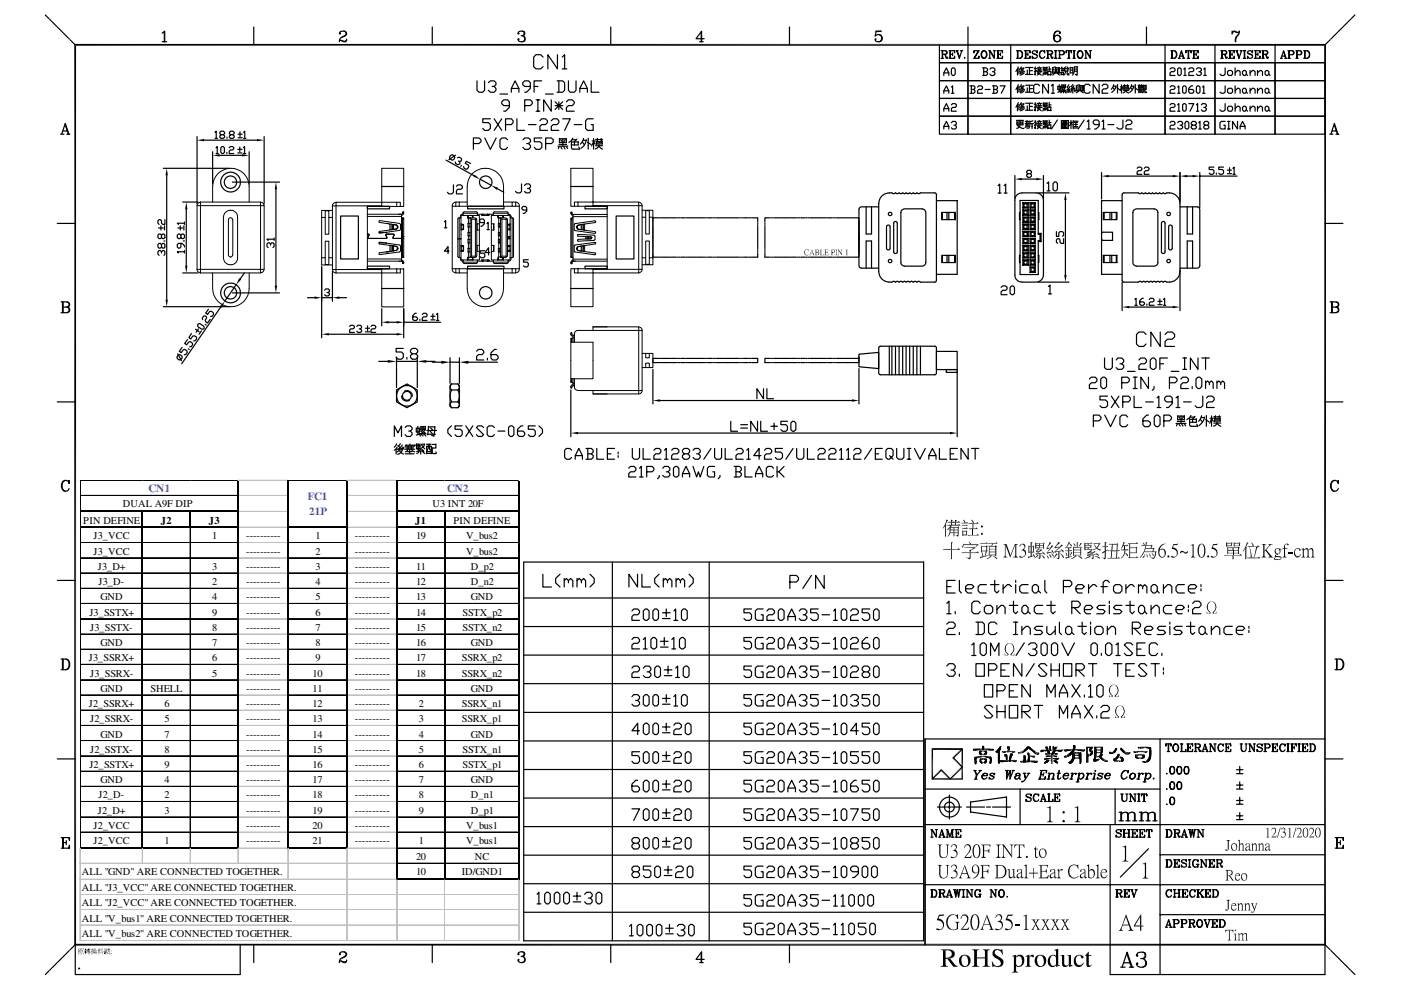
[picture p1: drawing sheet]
<svg xmlns="http://www.w3.org/2000/svg" width="297mm" height="210mm" viewBox="0 0 297 210" stroke-linecap="round" stroke-linejoin="round" font-family="sans-serif">
<defs><g id="words">
<g font-size="2.3" fill="#00f">
<text x="31.5" y="104.3">CN1</text>
<text x="65.3" y="106">FC1</text>
<text x="94.8" y="104.3">CN2</text>
<text x="65.6" y="109.1">21P</text>
</g>
<g font-size="2.2">
<text x="26" y="107.5">DUAL A9F DIP</text>
<text x="91.7" y="107.5">U3 INT 20F</text>
<text x="17.6" y="111">PIN DEFINE</text>
<text x="34.1" y="111">J2</text>
<text x="44.3" y="111">J3</text>
<text x="88" y="111">J1</text>
<text x="96.1" y="111">PIN DEFINE</text>
<text x="19.9" y="114.4">J3_VCC</text>
<text x="19.9" y="117.6">J3_VCC</text>
<text x="45" y="114.4">1</text>
<text x="52.2" y="114.4">----------</text>
<text x="52.2" y="117.6">----------</text>
<text x="66.9" y="114.4">1</text>
<text x="66.9" y="117.6">2</text>
<text x="75.3" y="114.4">----------</text>
<text x="75.3" y="117.6">----------</text>
<text x="88.2" y="114.4">19</text>
<text x="98.8" y="114.4">V_bus2</text>
<text x="98.8" y="117.6">V_bus2</text>
<text x="20.7" y="120.8">J3_D+</text>
<text x="20.9" y="124.1">J3_D-</text>
<text x="45" y="120.8">3</text>
<text x="45" y="124.1">2</text>
<text x="52.2" y="120.8">----------</text>
<text x="52.2" y="124.1">----------</text>
<text x="66.9" y="120.8">3</text>
<text x="66.9" y="124.1">4</text>
<text x="75.3" y="120.8">----------</text>
<text x="75.3" y="124.1">----------</text>
<text x="88.2" y="120.8">11</text>
<text x="88.2" y="124.1">12</text>
<text x="99.8" y="120.8">D_p2</text>
<text x="99.8" y="124.1">D_n2</text>
<text x="19" y="130.5">J3_SSTX+</text>
<text x="21.3" y="127.3">GND</text>
<text x="45" y="127.3">4</text>
<text x="45" y="130.5">9</text>
<text x="52.2" y="127.3">----------</text>
<text x="52.2" y="130.5">----------</text>
<text x="66.9" y="127.3">5</text>
<text x="66.9" y="130.5">6</text>
<text x="75.3" y="127.3">----------</text>
<text x="75.3" y="130.5">----------</text>
<text x="88.2" y="127.3">13</text>
<text x="88.2" y="130.5">14</text>
<text x="98" y="130.5">SSTX_p2</text>
<text x="99.8" y="127.3">GND</text>
<text x="19.1" y="133.8">J3_SSTX-</text>
<text x="21.3" y="137">GND</text>
<text x="45" y="137">7</text>
<text x="45" y="133.8">8</text>
<text x="52.2" y="137">----------</text>
<text x="52.2" y="133.8">----------</text>
<text x="66.9" y="137">8</text>
<text x="66.9" y="133.8">7</text>
<text x="75.3" y="133.8">----------</text>
<text x="75.3" y="137">----------</text>
<text x="88.2" y="137">16</text>
<text x="88.2" y="133.8">15</text>
<text x="98" y="133.8">SSTX_n2</text>
<text x="99.8" y="137">GND</text>
<text x="18.8" y="140.2">J3_SSRX+</text>
<text x="19.1" y="143.5">J3_SSRX-</text>
<text x="45" y="140.2">6</text>
<text x="45" y="143.5">5</text>
<text x="52.2" y="140.2">----------</text>
<text x="52.2" y="143.5">----------</text>
<text x="66.3" y="143.5">10</text>
<text x="66.9" y="140.2">9</text>
<text x="75.3" y="140.2">----------</text>
<text x="75.3" y="143.5">----------</text>
<text x="88.2" y="140.2">17</text>
<text x="88.2" y="143.5">18</text>
<text x="97.9" y="140.2">SSRX_p2</text>
<text x="97.9" y="143.5">SSRX_n2</text>
<text x="18.8" y="149.9">J2_SSRX+</text>
<text x="21.3" y="146.7">GND</text>
<text x="31.9" y="146.7">SHELL</text>
<text x="34.9" y="149.9">6</text>
<text x="52.2" y="146.7">----------</text>
<text x="52.2" y="149.9">----------</text>
<text x="66.3" y="146.7">11</text>
<text x="66.3" y="149.9">12</text>
<text x="75.3" y="146.7">----------</text>
<text x="75.3" y="149.9">----------</text>
<text x="88.8" y="149.9">2</text>
<text x="97.9" y="149.9">SSRX_n1</text>
<text x="99.8" y="146.7">GND</text>
<text x="19.1" y="153.2">J2_SSRX-</text>
<text x="34.9" y="153.2">5</text>
<text x="52.2" y="153.2">----------</text>
<text x="66.3" y="153.2">13</text>
<text x="75.3" y="153.2">----------</text>
<text x="88.8" y="153.2">3</text>
<text x="97.9" y="153.2">SSRX_p1</text>
<text x="19.1" y="159.6">J2_SSTX-</text>
<text x="21.3" y="156.4">GND</text>
<text x="34.9" y="159.6">8</text>
<text x="34.9" y="156.4">7</text>
<text x="52.2" y="159.6">----------</text>
<text x="52.2" y="156.4">----------</text>
<text x="66.3" y="159.6">15</text>
<text x="66.3" y="156.4">14</text>
<text x="75.3" y="159.6">----------</text>
<text x="75.3" y="156.4">----------</text>
<text x="88.8" y="159.6">5</text>
<text x="88.8" y="156.4">4</text>
<text x="98" y="159.6">SSTX_n1</text>
<text x="99.8" y="156.4">GND</text>
<text x="19" y="162.9">J2_SSTX+</text>
<text x="21.3" y="166.1">GND</text>
<text x="34.9" y="162.9">9</text>
<text x="34.9" y="166.1">4</text>
<text x="52.2" y="162.9">----------</text>
<text x="52.2" y="166.1">----------</text>
<text x="66.3" y="162.9">16</text>
<text x="66.3" y="166.1">17</text>
<text x="75.3" y="162.9">----------</text>
<text x="75.3" y="166.1">----------</text>
<text x="88.8" y="162.9">6</text>
<text x="88.8" y="166.1">7</text>
<text x="98" y="162.9">SSTX_p1</text>
<text x="99.8" y="166.1">GND</text>
<text x="20.7" y="172.6">J2_D+</text>
<text x="20.9" y="169.3">J2_D-</text>
<text x="34.9" y="169.3">2</text>
<text x="34.9" y="172.6">3</text>
<text x="52.2" y="169.3">----------</text>
<text x="52.2" y="172.6">----------</text>
<text x="66.3" y="169.3">18</text>
<text x="66.3" y="172.6">19</text>
<text x="75.3" y="169.3">----------</text>
<text x="75.3" y="172.6">----------</text>
<text x="88.8" y="169.3">8</text>
<text x="88.8" y="172.6">9</text>
<text x="99.8" y="169.3">D_n1</text>
<text x="99.8" y="172.6">D_p1</text>
<text x="19.9" y="175.8">J2_VCC</text>
<text x="19.9" y="179">J2_VCC</text>
<text x="34.9" y="179">1</text>
<text x="52.2" y="179">----------</text>
<text x="52.2" y="175.8">----------</text>
<text x="66.3" y="179">21</text>
<text x="66.3" y="175.8">20</text>
<text x="75.3" y="179">----------</text>
<text x="75.3" y="175.8">----------</text>
<text x="88.8" y="179">1</text>
<text x="98.8" y="179">V_bus1</text>
<text x="98.8" y="175.8">V_bus1</text>
<text x="17.4" y="185.6">ALL &quot;GND&quot; ARE CONNECTED TOGETHER.</text>
<text x="88.2" y="182.4">20</text>
<text x="88.2" y="185.6">10</text>
<text x="97.9" y="185.6">ID/GND1</text>
<text x="100.7" y="182.4">NC</text>
<text x="17.4" y="189">ALL &quot;J3_VCC&quot; ARE CONNECTED TOGETHER.</text>
<text x="17.4" y="192.2">ALL &quot;J2_VCC&quot; ARE CONNECTED TOGETHER.</text>
<text x="17.4" y="195.5">ALL &quot;V_bus1&quot; ARE CONNECTED TOGETHER.</text>
<text x="17.4" y="198.7">ALL &quot;V_bus2&quot; ARE CONNECTED TOGETHER.</text>
</g>
</g></defs>
<g fill="none" stroke="#000" stroke-width=".25">
<path d="M9.6 3.2l.8 .8M10.5 4.1l.2 .2M10.8 4.4l.2 .1M11.1 4.7l.7 .6M11.9 5.5l.1 .1M12.1 5.7l.2 .2M12.4 6l.7 .7M13.2 6.8l.2 .1M13.5 7.1l.1 .1M13.8 7.3l.6 .7M14.6 8.1l.1 .2M14.9 8.4l.1 .2"/>
<path d="M15.1 8.7l.9 .8M34.4 7l.5-.4v2.2M34.4 8.8h.9M34.8 6.7v2.1M53.8 5.7v3.8M72.1 7v.2l-.1-.1a.79 .79 0 0 1 .8-.5 .79 .79 0 0 1 .7 .6l-.4 .5a1.16 1.16 0 0 0-1.1 1.1M72.9 6.6a.54 .54 0 0 1 .4 .9l-.8 .4M73.5 8.6h-.1a1.29 1.29 0 0 1-1.3 0h-.1M73.5 8.3l-.2 .5h-.4l-.6-.2M91.6 5.7v3.8M101.1 17.1v2l.5 .5h.8l.3-.5v-2M103.5 17.5l.5-.4h.8l.4 .4v.4l-.4 .4h-.5"/>
<path d="M104.8 18.3l.4 .5v.3l-.4 .5h-.8l-.5-.5M106 19.9h1.6M108.4 19.6v-.8l.8-1.7 .8 1.7v.8M108.4 18.8h1.6M109.9 7l.2 .1-.2 .1-.1-.1 .1-.3a.93 .93 0 0 1 1.3 .1l-.1 .6-.6 .1M110.8 6.6l.3 .3v.3l-.3 .4a.64 .64 0 0 1 .5 .6 .64 .64 0 0 1-.5 .6h-.7l-.3-.4 .1-.2 .2 .1-.2 .1M111.1 7.8a.65 .65 0 0 1-.3 1M112.4 18.3h-1.2l-.4-.4v-.4l.4-.4h.9l.3 .4v1.3l-.8 .8h-.4M113.2 18.3h.8M114.8 17.1h-1.6v2.5M115.1 12.1l-.5-.5h-1l-.4 .5v2l.4 .5h1l.5-.5M115.7 19.9h1.6"/>
<path d="M118.1 17.1h1.2l.4 .4v1.6l-.4 .5h-1.2M118.2 11.6v3l-2-3v3M118.5 17.1v2.5M119.2 12.1l.5-.5v3M119.2 14.6h1M120.5 17.1v2l.4 .5h.8l.4-.5v-2M122.9 19.6v-.8l.8-1.7 .8 1.7v.8M122.9 18.8h1.6M125.3 17.1v2.5h1.7M129.5 5.7v3.8M148.3 8.8h.8M148.7 6.8v2"/>
<path d="M149.3 8.2h-1.7l1.2-1.6v2.2M167.4 5.7v3.8M185.8 6.7l1-.1h-1l-.3 1.1a.82 .82 0 0 1 1.3-.3 .82 .82 0 0 1 0 1.3 .82 .82 0 0 1-1.3-.3l.1-.2 .2 .1-.2 .1M186.4 7.3a.8 .8 0 0 1 .5 .8 .8 .8 0 0 1-.5 .7M199.2 13.3h6v3.8h-6zM199.2 17.1h6v3.8h-6zM199.2 9.5v3.8h81.7M199.5 10.8h.9l.4 .2-.1 .4-.8 .1M199.5 12.4h.6M199.8 10.8v1.6M199.9 10.8v1.6M200.1 16v-.5l.6-1.1 .5 1.1v.5"/>
<path d="M200.1 19.8v-.5l.6-1.1 .5 1.1v.5M200.1 15.5h1.1M200.1 19.3h1.1M200.2 11.5l.2 .2 .3 .6 .2-.1M200.4 11.6l.3 .8h.1l.1-.3M200.4 10.8l.3 .2v.4l-.3 .1M201.2 10.8h1.2v.4l-.1-.4M201.2 12.4h1.2v-.5l-.1 .5M201.4 10.8v1.6M201.5 11.5h.5M201.5 10.8v1.6M201.7 14.6l.3-.2h.3l.2 .2v1.1l-.2 .3h-.3l-.3-.3z"/>
<path d="M201.7 18.5l.3-.3v1.6M201.7 19.8h.6M202 11.2v.6M202.7 10.8h.5M202.9 10.8l.5 1.6 .5-1.6M202.9 10.8l.5 1.3M203.6 10.8h.5M204.5 12.2v.2zM205.2 13.3h9.1v3.8h-9.1zM205.2 17.1h9.1v3.8h-9.1zM205.2 5.7v7.6M205.7 18.2h.8l.2 .3v.2l-.2 .3"/>
<path d="M205.9 19h.6l.2 .3v.2l-.2 .3h-.8M205.9 18.2v1.6M206.6 10.8l-.1 .4v-.4h1.1l-1 1.6M207.3 18.5l.2-.3h.6l.2 .3v.2l-.2 .3h-.6l-.2 .3v.5h1M207.5 10.8l-1 1.6h1.1v-.5l-.1 .5M208.3 14.4h.8l.3 .2v.3l-.3 .3M208.6 10.8a.83 .83 0 0 0-.6 .8 .83 .83 0 0 0 .7 .8 .78 .78 0 0 0 .6-.9 .78 .78 0 0 0-.9-.7 .95 .95 0 0 0 .2 1.6M208.6 15.2h.5l.3 .3v.2l-.3 .3h-.8M208.6 14.4v1.6M208.7 10.8a.92 .92 0 0 1 0 1.6M208.9 19h1M209.6 12.4h.5"/>
<path d="M209.6 10.8h.3l.9 1.4M209.8 10.8v1.6M209.9 14.6l.2-.2h.6l.2 .2v.3l-.2 .3h-.3M210.4 18.2h.8l.3 .3v.2l-.3 .3M210.6 10.8h.5M210.7 15.2l.2 .3v.2l-.2 .3h-.6l-.2-.3M210.7 19h.5l.3 .3v.2l-.3 .3h-.8M210.7 18.2v1.6M210.8 10.8v1.6l-.9-1.5M211.4 10.8h1.2v.4l-.1-.4M211.4 12.4h1.2v-.5l-.1 .5M211.6 10.8v1.6"/>
<path d="M211.7 11.5h.4M211.7 10.8v1.6M212 18.2h1.1l-.8 1.6M212.1 11.2v.6M214.3 13.3h32.7v3.8h-32.7zM214.3 17.1h32.7v3.8h-32.7zM214.3 9.5v3.8M215.5 10.8h.8a.88 .88 0 0 1 .5 .8 .88 .88 0 0 1-.5 .8h-.8M215.7 10.8v1.6M215.7 14.6v1.3M215.7 18.4v1.3M215.8 10.8v1.6"/>
<path d="M215.9 14.2l-.5 1M215.9 17.9l-.5 1.1M216 14.5v1.2M216 18.3v1.2M216.3 10.8a.91 .91 0 0 1 0 1.6M216.4 14.5h.7M216.4 18.3h.7M216.4 14.6l.4 .4 .4 .2M216.4 18.4l.8 .6M216.5 14.2l-.3 .5M216.5 17.9l-.3 .6M216.7 15.1l-.4 .3"/>
<path d="M216.7 18.9l-.4 .2M217 15.2l-.8 .4M217 19l-.8 .4M217.1 14.4l-.2 .4-.7 .4M217.1 18.2l-.2 .3-.7 .5M217.2 10.8h1.2v.4l-.1-.4M217.2 12.4h1.2v-.5l-.1 .5M217.2 15.5l-.9 .4M217.2 19.2l-.6 .4-.3 .1M217.4 10.8v1.6M217.4 15.8h1.6M217.4 19.6h1.6"/>
<path d="M217.5 14.3h1.5M217.5 18.1h1.5M217.5 10.8v1.6M217.5 11.5h.4M217.8 14.9v.9M217.8 18.6v1M217.9 11.2v.6M218.3 14.3v1.5M218.3 18.1v1.5M218.3 15h.6M218.3 18.8h.6M218.9 11.1l.8 .5a.51 .51 0 0 1-.2 .8 .51 .51 0 0 1-.6-.5v.5v-.3"/>
<path d="M219.3 14.5h.4M219.5 14.2v1.7l-.2-.2M219.7 14.9l-.4 .3M219.8 15.2h1.1M219.8 11l.1-.2v.4a.54 .54 0 0 0-.5-.5 .54 .54 0 0 0-.5 .4l.1 .3 .9 .4M219.9 14.9h.9M220 14.4h.8M220 15.5l.8 .4M220.1 14.4l.1 .5M220.3 14.9l-.3 .6M220.3 14.2v.2M220.4 18.2l-.3-.3h-.6l-.3 .3v1.3l.3 .3h.6l.3-.3"/>
<path d="M220.6 15.2l-.3 .5-.4 .2M220.6 14.4l-.1 .5M220.9 10.8a.91 .91 0 0 0 0 1.6M221.2 14.2v.6h.8v-.6M221.2 14.3h.8M221.2 15.6l-.1 .4M221.2 15h.8M221.3 14.5l.2 .2M221.4 11l.1 .2v-.4l-.1 .2a.72 .72 0 0 0-1 .1 .72 .72 0 0 0 .1 1 .53 .53 0 0 0 .5 .3 .53 .53 0 0 0 .5-.4M221.5 15.6v.2M221.6 14.3v1.1M221.7 15.5v.3"/>
<path d="M221.9 10.8h.9l.4 .2-.2 .4-.8 .1M221.9 12.4h.5M221.9 15.5l.1 .2M221.9 14.4l-.2 .3M222 15.3l-.9 .2M222 14.8v.1M222.1 10.8v1.6M222.2 15.1v.8M222.2 15.2h.6M222.2 15.8h.6M222.3 17.9v1.9l-1.2-1.9v1.9M222.5 14.1v1.1"/>
<path d="M222.5 14.6h.3M222.5 11.5l.3 .2 .2 .5h.2M222.7 11.6l.3 .8h.2v-.3M222.8 10.8l.3 .2-.1 .4-.2 .1M222.8 15.1v.8M222.9 18.2l.4-.3v1.9M222.9 19.8h.7M223 15.5h1.7M223.2 15.1h.3M223.2 14.4v1.1M223.2 14.7h.3M223.6 12.4h.5"/>
<path d="M223.6 10.8h.5M223.6 15.6l-.4 .3M223.6 14.2l-.4 .2M223.8 14.2v.5h.2M223.8 10.8v1.6M223.8 14.9v.6M223.8 14.4h.2M223.9 10.8v1.6M224 14.6v.9M224.2 6.6a1.34 1.34 0 0 0-.4 2.2h.2M224.2 14.4h.4M224.2 15.6l.4 .3"/>
<path d="M224.2 7.5a.72 .72 0 0 1 .6 .6 .72 .72 0 0 1-.6 .7M224.2 15.1h.4M224.2 14.7h.4M224.3 19h.6M224.3 18.3v.7M224.3 18.3h.6M224.4 10.8h.9l.4 .2-.2 .5-.8 .1M224.4 12.4h.5M224.6 14.3v1.2M224.6 17.9v1.5M224.6 10.8v1.6M224.7 6.9l-.1 .1 .1 .1 .1-.2a.72 .72 0 0 0-.7-.3 .72 .72 0 0 0-.6 .5 1.15 1.15 0 0 0 .5 1.7 .7 .7 0 0 0 .9-.5 .7 .7 0 0 0-.6-.8 .7 .7 0 0 0-.8 .6"/>
<path d="M224.7 19.1l.3 .5M224.8 19.4l-.5 .2M224.9 18.3v.7M224.9 14.5h.6M225 15.8h.5M225 14.8h.5M225 15h.5M225 15.3v.6M225 15.4h.5M225.1 14.2l.1 .3M225.1 18.8l.3 .2M225.1 18.3h.8"/>
<path d="M225.1 17.9v.7M225.1 18h.8M225.2 19.3l-.2 .4M225.3 10.8l.3 .2v.3l-.3 .3M225.5 15.3v.6M225.5 19.2v.5M225.5 18.6l-.3 .3M225.5 18v.5M225.6 19.3l.4 .4M225.7 14.6h.7v.5h-.7zM225.7 19l.3 .3M225.8 18.7l-.7 .6"/>
<path d="M225.8 19.2l-.8 .1M225.9 17.9v.6h-.8M225.9 18.5v.1M225.9 15.1l-.1 .6-.3 .2M225.9 14.2l-.3 .3M226.1 10.8v.4v-.4h1.1v.4l-.1-.4M226.2 14.2l.4 .4M226.2 18.4l.3 .4M226.3 15.1v.7l.3 .1v-.3M226.3 19.3l-.1 .4M226.4 12.4h.5M226.5 19.3v.3"/>
<path d="M226.6 10.8v1.6M226.6 17.9l-.3 .6M226.7 19.2l.2 .4M226.7 18.9l.2 .3M226.8 18.4l-.5 .7M226.8 19l-.6 .1M226.9 14.3v1.2h.6v-1.2M226.9 14.4h.6M226.9 14.9h.6M227 18.3l.5 .3M227.2 19l-.2 .6M227.5 18.8v.9"/>
<path d="M227.5 17.9l-.3 .5M227.5 12.4h.5M227.5 10.8h.5M227.7 18.6l.2 .3M227.7 18.2l-.6 .7M227.7 10.8v1.6M227.7 19l.2 .5M227.8 14.1v.9l-.4 .9M227.8 10.8v1.6M227.8 14.6h.6M227.8 14.2h.6M227.8 15.1h.6"/>
<path d="M227.8 18.8l-.8 .1M228 19.2h1.8M228.2 18.1v1.1M228.2 18.5h.4M228.2 18.9h.4M228.4 14.1v1.9l-.4-.2M228.6 19.4l-.4 .3M228.6 18l-.4 .2M228.8 17.9v.6h.3M228.8 18.6v.6M228.8 18.1h.3M228.9 10.8a.83 .83 0 0 0-.5 .8 .83 .83 0 0 0 .7 .8 .83 .83 0 0 0 .5-.9 .83 .83 0 0 0-.7-.7 .92 .92 0 0 0 0 1.6"/>
<path d="M229.1 10.8a.92 .92 0 0 1 0 1.6M229.1 18.4v.8M229.2 18.2h.5M229.2 19.4l.5 .3M229.3 18.5h.3M229.3 18.9h.3M229.7 18.1v1.1M230 12.4h.4M230 10.8h.3l.9 1.4M230.2 10.8v1.6M231 10.8h.4M231.1 18.2l-.3-.3h-.6l-.3 .3v1.3l.3 .3h.6l.3-.3"/>
<path d="M231.2 10.8v1.6l-.9-1.5M233 17.9v1.9l-1.2-1.9v1.9M233.7 18.2l.3-.3h.6l.3 .3v.3l-.3 .3h-.6l-.3 .3v.7h1.2M236 18.6l.3 .4M236.1 18.3h.5M236.1 17.9l-.5 1M236.6 18.2l-.1 .6-.8 .8M236.8 18.6l.6 .4M236.9 17.9v1.8M237.6 18.4h.5M237.8 18v1.7M237.8 18.5l-.3 .7"/>
<path d="M237.8 18.5l.3 .4M238.2 18.2h.5M238.2 19.2h1.1M238.3 18.4v.6M238.3 18.5h.9M238.3 18.9h.9M238.3 18.7h.9M238.4 17.9v.5M238.7 19.2l.6 .5M238.7 19l-.3 .6-.3 .1M238.8 18.2h.5M239.1 17.9v.5"/>
<path d="M239.2 18.4v.5M239.7 18.6l.4 .4M239.9 18.3h.5M239.9 17.9l-.5 1M240.4 18.2l-.5 1-.4 .4M240.6 18.6l.6 .4M240.7 17.9v1.8M241.3 18.1h.4M241.4 18.3h.3v.3h-.3zM241.5 18.8v.9M241.5 19.6h.8M241.5 18.9h.8"/>
<path d="M241.5 19h.8M241.5 19.3h.8M241.6 17.9v.3M241.6 18.6l-.3 .5M241.8 18.1h.5M241.9 18.3h.3v.3h-.3zM241.9 18.8v.8M242 17.9v.3M242.4 18v1h.6v-1M242.4 18.1h.5M242.4 18.4h.6M242.4 18.7h.6"/>
<path d="M242.5 19l-.2 .7M242.7 19l.1 .6h.3l-.1-.2M243.1 5.7v3.8M247 13.3h10.6v3.8h-10.6zM247 17.1h10.6v3.8h-10.6zM247 9.5v3.8M248.1 14.6l.2-.2h.6l.2 .2v.3l-.2 .3h-.6l-.2 .3v.5h1M248.1 18.5l.2-.3h.6l.2 .3v.2l-.2 .3h-.6l-.2 .3v.5h1M248.2 10.8h.8a.88 .88 0 0 1 .5 .8 .88 .88 0 0 1-.5 .8h-.8M248.5 10.8v1.6M249 10.8a.96 .96 0 0 1 0 1.6M249.7 14.6l.2-.2h.3l.2 .2v1.1l-.2 .3h-.3l-.2-.3z"/>
<path d="M249.7 18.5l.2-.3v1.6M249.7 19.8h.5M249.8 12.4h.5M250 12.4l.5-1.6 .5 1.6M250.1 11.9h.7M250.5 11l.4 1.4M250.7 18.5l.3-.3h.2l.3 .3v1l-.3 .3h-.2l-.3-.3zM250.7 12.4h.5M251 14.6l.2-.2v1.6M251 16h.5M251.5 10.8l-.1 .4v-.4h1.2v.4l-.1-.4M251.7 12.4h.5"/>
<path d="M251.9 10.8v1.6M252 10.8v1.6M252 14.6l.3-.2h.6l.2 .2v.3l-.2 .3h-.6l-.3 .3v.5h1.1M252.9 10.8h1.1v.4v-.4M252.9 12.4h1.1v-.5v.5M252.9 18.2h-.3l-.6 .5v.8l.3 .3h.6l.2-.3v-.2l-.2-.3h-.9M253.1 10.8v1.6M253.1 11.5h.5M253.6 11.2v.6M253.7 18.5l.2-.3h.3l.2 .3v1l-.2 .3h-.3l-.2-.3zM253.7 14.6l.2-.2h.5l.3 .2v.3l-.3 .3h-.2M254.4 15.2l.3 .3v.2l-.3 .3h-.5l-.2-.3"/>
<path d="M255 18.5l.2-.3v1.6M255 19.8h.5M255.2 14.6l.3-.2v1.6M255.2 16h.6M257.6 13.3h12.7v3.8h-12.7zM257.6 17.1h12.7v3.8h-12.7zM257.6 9.5v3.8M258.8 10.8h1l.3 .1v.5l-1 .1M258.8 12.4h.6M259 10.8v1.6M259.1 10.8v1.6M259.5 11.5l.3 .2 .3 .6 .1-.1"/>
<path d="M259.7 11.6l.3 .8 .2-.3M259.8 10.8l.3 .2-.1 .4-.2 .1M259.8 14.4v1.3l-.3 .3h-.6l-.2-.3M259.8 18.2v1.3l-.3 .3h-.6l-.2-.3M260.3 15.2l.2-.3h.6l.2 .3v.5l-.2 .3h-.6l-.2-.3zM260.3 19l.2-.3h.6l.2 .3v.5l-.2 .3h-.6l-.2-.3zM260.5 10.8h1.2v.4l-.1-.4M260.5 12.4h1.2v-.5l-.1 .5M260.7 10.8v1.6M260.8 11.5h.4M260.8 10.8v1.6M261.2 7l.4-.4 .7 .3h.2l.3-.3-.2 .6a2.03 2.03 0 0 0-.6 1.6"/>
<path d="M261.2 6.6v.6M261.2 11.2v.6M261.4 6.8l.4-.1 .5 .2M261.9 15.5l.5-.6h.2l.3 .3v.8M261.9 19.3l.5-.6h.2l.3 .3v.8M261.9 14.4v1.6M261.9 18.2v1.6M262 10.8h.5M262.2 10.8l.5 1.6 .5-1.6M262.3 10.8l.4 1.3M262.6 7.2a1.57 1.57 0 0 0-.7 1.6M262.9 10.8h.5"/>
<path d="M263.4 15.2l.3-.3h.3l.2 .3v.5l-.2 .3h-.3l-.3-.3zM263.4 19l.3-.3h.3l.2 .3v.5l-.2 .3h-.3l-.3-.3zM263.6 12.4h.5M263.6 10.8h.5M263.8 10.8v1.6M263.9 10.8v1.6M264.2 15.7l.3 .3M264.2 19.5l.3 .3M264.5 11.1l.9 .5a.53 .53 0 0 1-.2 .8 .53 .53 0 0 1-.7-.5v.5l.1-.3M265 15.5l.6-.6h.2l.3 .3v.8M265 19.3l.6-.6h.2l.3 .3v.8M265 14.9v1.1"/>
<path d="M265 18.7v1.1M265.5 11l.1-.2v.4a.54 .54 0 0 0-.5-.5 .54 .54 0 0 0-.6 .4l.2 .3 .9 .4M265.9 10.8h1.3v.4l-.1-.4M265.9 12.4h1.3v-.5l-.1 .5M266.2 10.8v1.6M266.2 11.5h.5M266.6 15.5l.6-.6h.2l.3 .3v.8M266.6 19.3l.6-.6h.2l.3 .3v.8M266.6 14.9v1.1M266.6 18.7v1.1M266.7 11.2v.6M267.5 10.8h.9l.4 .2-.1 .4-.9 .1"/>
<path d="M267.5 12.4h.6M267.8 10.8v1.6M268.2 15.2l.3-.3h.2l.3 .3v.5l-.3 .3h-.2l-.3-.3zM268.2 19l.3-.3h.2l.3 .3v.5l-.3 .3h-.2l-.3-.3zM268.2 11.5l.5 .8 .2-.1M268.3 11.6l.4 .8 .2-.3M268.4 10.8l.3 .2v.4l-.3 .1M269 15.7l.3 .3M269 19.5l.3 .3M270.3 13.3h10.6v3.8h-10.6zM270.3 17.1h10.6v3.8h-10.6zM270.3 9.5v3.8"/>
<path d="M271.5 12.4h.4M271.6 12.4l.6-1.6 .5 1.6M271.8 11.9h.7M272.2 11l.4 1.4M272.4 12.4h.4M273 10.8h1l.4 .2-.2 .5-.9 .1M273 12.4h.6M273.3 10.8v1.6M274 10.8l.3 .2v.3l-.3 .3M274.7 10.8h.9l.4 .2-.2 .5-.8 .1M274.7 12.4h.5M275 10.8v1.6"/>
<path d="M275.6 10.8l.3 .2v.3l-.3 .3M276.4 10.8h.8a.88 .88 0 0 1 .5 .8 .88 .88 0 0 1-.5 .8h-.8M276.6 10.8v1.6M276.7 10.8v1.6M277.2 10.8a.91 .91 0 0 1 0 1.6M281.8 8.7l-.9 .8M282 8.4l-.1 .2M282.3 8.1l-.1 .2M283.1 7.3l-.7 .7M283.4 7.1l-.2 .1M283.6 6.8l-.1 .1M284.4 6l-.6 .7"/>
<path d="M284.7 5.7l-.1 .2M285 5.5l-.1 .1M285.8 4.7l-.7 .6M286 4.4l-.1 .1M286.3 4.1l-.1 .2M287.3 3.2l-.8 .8M12.9 28.4h.6M13.1 28.4l.7-2.2 .8 2.2M13.3 27.8h1M13.8 26.5l.7 1.9M14.2 28.4h.6M34.6 35.7h14"/>
<path d="M35.3 37.2v26.3M41.8 29v14.2M43.3 29.7h11.2M45.1 32.2v6.8M45.6 28.1l.2-.3v1.5M45.6 29.3h.5M45.8 31.3l.3-.2v1.5M45.8 32.6h.5M46.6 32.9h4.7M46.8 31.3l.3-.2h.2l.3 .2v1l-.3 .3h-.2l-.3-.3zM46.9 28.6l-.3-.3v-.2l.3-.3h.5l.2 .3v.2l-.2 .3h-.5l-.3 .2v.3l.3 .2h.5l.2-.2v-.3l-.2-.2M48.1 32.3v.3"/>
<path d="M48.1 29.1v.2M48.6 31.3l.2-.2h.5l.3 .2-.3 .5h-.5l-.2 .2v.6h1M48.9 28.6l-.3-.3v-.2l.3-.3h.5l.3 .3v.2l-.3 .3h-.5l-.3 .2v.3l.3 .2h.5l.3-.2v-.3l-.3-.2M49.3 38.6h10M50.4 32.4h.9M50.4 31.7h.9M50.5 28.4h.8M50.5 29.2h.8M50.8 31.2v1M50.9 27.9v1.1M51.6 31.3l.3-.2v1.5M51.6 32.6h.5"/>
<path d="M51.6 28.1l.3-.3v1.5M51.6 29.3h.6M52.8 32.2v6.8M56 29v14.2M80.9 39.5h4.7M96.1 39.2v1.6l-.3 .3h-.6l-.3-.3M96.8 39.5l.3-.3h.6l.3 .3v.3l-.3 .3h-.6l-.3 .4v.6h1.2M100.4 30.4h1.2l.4-.3v-.5l-.4-.3h-1.2v2.4M102.8 29.3l1.2 2.4 1.2-2.4M104 25.2h-1.6v.8h1.1l.5 .4v.8l-.5 .4h-.8l-.3-.4M104.8 25.2l1.6 2.4M106.4 25.2l-1.6 2.4"/>
<path d="M107.2 26.4h1.2l.4-.4v-.4l-.4-.4h-1.2v2.4M107.6 29.6l-.4-.3h-.8l-.4 .3v1.6l.4 .5h.8l.4-.5M108 22.4h-1.2l-.4-.4v-.4l.4-.4h.8l.4 .4v1.2l-.8 .8h-.4M109.6 25.2v2.4h1.6M110.6 39v1.6l-.3 .3h-.7l-.3-.3M110.9 29.6l.3-.3h.9l.4 .3v.5l-.4 .3h-.4M111.2 39.3l.3-.3h.7l.3 .3v.3l-.3 .4h-.4M111.2 22.4h1.2l.5-.4v-.4l-.5-.4h-1.2v2.4M112.1 30.4l.4 .5v.3l-.4 .5h-.9l-.3-.5M112.1 26.4h1.6M112.2 40l.3 .3v.3l-.3 .3h-.7l-.3-.3M113.7 23.6h.8"/>
<path d="M113.7 21.2h.8M114 21.2v2.4M114.5 25.6l.3-.4h.9l.4 .4v.4l-.4 .4h-.9l-.3 .4v.8h1.6M114.9 29.3h-1.6v.8h1.2l.4 .3v.8l-.4 .5h-.8l-.4-.5M115.7 30.4h1.2l.4-.3v-.5l-.4-.3h-1.2v2.4M116.9 21.2v2.4l-1.6-2.4v2.4M116.9 25.6l.4-.4h.8l.4 .4v.4l-.4 .4h-.8l-.4 .4v.8h1.6M117.7 22.4h1.6M117.7 21.6l1.6 1.6M118.3 31h2.1M118.5 21.6v1.6M118.5 30.6h1.6"/>
<path d="M118.6 31.1l-.2 .4M118.6 29.4h1.5M118.6 29.3v1M118.6 30.2h1.5M118.9 29.6l.2 .3M118.9 31.2l.3 .4M119.3 25.2h1.6l-1.2 2.4M119.3 21.6l-1.6 1.6M119.3 29.4v1.6M119.5 31.2l.3 .4M119.8 29.6l-.3 .4M120.1 21.6l.4-.4h.8l.4 .4v.4l-.4 .4h-.8l-.4 .4v.8h1.6"/>
<path d="M120.1 31.1l.3 .4M120.1 29.3v1M121 39.5h4.7M121.2 30v1.2l.1 .4h1.6l-.2-.4M121.2 30.1h1.5M121.3 29.6h.9M121.5 29.3l-.4 .5-.5 .4M121.7 26.4h1.7M121.8 30.1v.6M122.3 29.5l-.6 .6M122.6 30.1v.6h-1.4M123.5 30.1l.4 .6"/>
<path d="M123.6 29.8h.7M123.7 29.3l-.1 .5-.5 .8M124.3 29.6l-.6 1.4-.5 .5M124.6 30.1l.7 .5M124.7 29.3v2.3M125.6 29.9h.6M125.8 25.2h-1.3l-.3 .4v1.6l.3 .4h1.3v-1.2h-.5M125.9 29.4v2.2M125.9 30.1l-.5 .8M125.9 30.1l.3 .5M126.3 30.9h1.5M126.3 29.6h.7"/>
<path d="M126.4 30h1.3M126.4 29.9v.7M126.4 30.5h1.3M126.4 30.3h1.3M126.7 29.3v.5M127 30.9l.8 .7M127 30.6a.96 .96 0 0 1-.8 1M127.2 29.6h.6M127.5 29.3v.5M127.7 29.9v.7M199.2 20.9h6v3.7h-6zM199.2 24.6h6v3.8h-6z"/>
<path d="M200.1 23.6v-.6l.6-1 .5 1v.6M200.1 27.3v-.5l.6-1.1 .5 1.1v.5M200.1 23h1.1M200.1 26.8h1.1M201.7 22.2l.3-.2h.5l.3 .2v.3l-.3 .3h-.5l-.3 .2v.6h1.1M201.7 26l.3-.3h.5l.3 .3v.3l-.3 .2h-.2M202.5 26.5l.3 .3v.3l-.3 .2h-.5l-.3-.2M205.2 20.9h9.1v3.7h-9.1zM205.2 24.6h9.1v3.8h-9.1zM211.6 39.4l.4-.4v1.9M212.9 39.4l.3-.4v1.9M214.3 20.9h32.7v3.7h-32.7z"/>
<path d="M214.3 24.6h32.7v3.8h-32.7zM215.2 37.2v4.8M215.5 25.5h1.5M215.6 25.8v.7h1.3v-.7M215.6 25.9h1.3M215.6 26.1h1.3M215.7 26.7l.1-.1 .8 .6 .5 .1M215.7 22.2v1.3M215.9 21.8l-.5 .9M216 22.1v1.1M216.3 25.5v.3a1.08 1.08 0 0 1-.7 1.4M216.4 22.1h.7"/>
<path d="M216.4 22.2l.8 .5M216.5 21.8l-.3 .5M216.7 38h3M216.7 22.7l-.4 .2M217 22.8l-.8 .4M217.1 22l-.2 .4-.7 .3M217.2 23l-.9 .5M217.4 26.2h.8M217.4 25.7h.8M217.4 23.4h1.6M217.4 26.5h.7M217.5 21.9h1.5"/>
<path d="M217.6 25.8l.1 .4M217.8 25.5v.2M217.8 26.2v1.1M217.8 22.4v1M217.9 36.8l-.2-.2v-.2l.2-.3h.5l.3 .3v.2l-.3 .2h-.5l-.2 .3v.2l.2 .3h.5l.3-.3v-.2l-.3-.3M218 25.8l-.1 .4M218.1 26.9l-.3-.4-.5 .6M218.3 21.9v1.5M218.3 22.6h.6M218.4 25.7v.8l-.3 .8M218.4 26.2h.7M218.8 26.2v1.1"/>
<path d="M219 25.6l-.6 .2M219.3 22.1h.4M219.3 25.9h.4M219.5 21.8v1.7l-.2-.2M219.5 25.5v1.8l-.2-.2M219.7 22.5l-.4 .3M219.7 26.3l-.4 .3M219.8 22.8h1.1M219.8 26.5h1.1M219.9 22.4h.9M219.9 26.2h.9M220 21.9h.8"/>
<path d="M220 25.7h.8M220 23l.8 .5M220 26.8l.8 .5M220.1 21.9l.1 .5M220.1 25.7l.1 .5M220.3 22.4l-.3 .7M220.3 26.2l-.3 .7M220.3 21.8v.1M220.3 25.5v.2M220.6 22.8l-.7 .7M220.6 26.5l-.3 .5-.4 .3M220.6 21.9l-.1 .5"/>
<path d="M220.6 25.7l-.1 .5M221.2 25.6v.6h.8v-.6M221.2 21.8v.6M221.2 21.9h.8M221.2 25.7h.8M221.2 22.6h.8M221.2 23.2l-.1 .3M221.2 27l-.1 .3M221.2 26.4h.8M221.2 37.2v4.8M221.3 22.1l.2 .2M221.3 25.9l.2 .1"/>
<path d="M221.5 23.2v.2M221.5 27v.2M221.6 21.9v1.1M221.6 25.7v1.1M221.7 23.1v.3M221.7 26.9v.2M221.9 23l.1 .3M221.9 26.8l.1 .3M221.9 22l-.2 .3M221.9 25.8l-.2 .3M222 21.8v.6h-.8M222 38.9l.3-.3v1.9"/>
<path d="M222 22.4h.1M222 26.2h.1M222 22.9l-.9 .1M222 26.7l-.9 .1M222.2 22.6v.9M222.2 26.5v.8M222.2 22.7h.6M222.2 23.4h.6M222.2 26.5h.6M222.2 27.2h.6M222.5 21.7v1M222.5 25.5v1"/>
<path d="M222.5 22.2h.3M222.5 26h.3M222.8 22.6v.9M222.8 26.5v.8M223.3 38.9l.3-.3h.3l.3 .3v1.3l-.3 .3h-.3l-.3-.3zM224.2 25.4l-1.3 1.9M225 25.5h1.5v1.8l-1.5-.1zM225.1 26.2h1.3M225.3 26.4h.9v.7h-.9zM225.3 25.8h.9v.2h-.9zM225.5 26.5v.3h.4v-.3h-.3M225.7 26v.4"/>
<path d="M226.8 26h.6M227.1 26l-.3 .7M227.1 25.5v1.8M227.1 26.1l.2 .4M227.5 25.6v1.7M227.6 25.7h1M227.6 27.1h1M227.7 26.8h.8M227.7 26h.8M227.8 26.4h.6M228.1 26v.8M229.9 25.4l-1.3 1.9"/>
<path d="M230.5 25.8l.3-.4v1.9M230.5 27.3h.6M233 26.4h-.9l-.3-.3v-.3l.3-.4h.6l.3 .4v.9l-.6 .6h-.3M233.5 36.6v5.6M233.7 25.8l.3-.4v1.9M233.7 27.3h.6M234.9 26.4h1.3M235.1 37.3h13.6M238.1 25.4v1.7l-.3 .2h-.7l-.3-.2M238.7 25.8l.3-.4h.6l.4 .4v.3l-.4 .3h-.6l-.3 .3v.6h1.3M241.1 35.7l.2-.3h.5l.3 .3v.2l-.3 .3h-.5l-.2 .2v.6h1M242.6 35.7l.3-.3h.5l.2 .3v.2l-.2 .3h-.5l-.3 .2v.6h1"/>
<path d="M247 20.9h10.6v3.7h-10.6zM247 24.6h10.6v3.8h-10.6zM248.1 22.2l.2-.2h.6l.2 .2v.3l-.2 .3h-.6l-.2 .2v.6h1M248.1 26l.2-.3h.6l.2 .3v.3l-.2 .2h-.6l-.2 .3v.5h1M249.7 22.2l.2-.2v1.6M249.7 26l.2-.3h.5l.3 .3v.3l-.3 .2h-.2M249.7 23.6h.5M250.2 36.6v6.2M250.4 26.5l.3 .3v.3l-.3 .2h-.5l-.2-.2M250.7 22.2l.3-.2h.2l.3 .2v1.1l-.3 .3h-.2l-.3-.3zM251.5 25.7h.3l.2 .3v1.1l-.2 .2h-.3l-.3-.2v-1.1zM251.7 37.3h1.2"/>
<path d="M252 22h1.1l-.8 1.6M252.9 26.5l-.3-.2v-.3l.3-.3h.5l.3 .3v.3l-.3 .2h-.5l-.3 .3v.3l.3 .2h.5l.3-.2v-.3l-.3-.3M253.7 22.2l.2-.2v1.6M253.7 23.6h.5M254.2 26l.2-.3v1.6M254.2 27.3h.5M254.4 37.3h7.9M254.4 36.6v7.4M254.7 22.2l.3-.2h.5l.3 .2v.3l-.3 .3h-.3M255.5 22.8l.3 .2v.3l-.3 .3h-.5l-.3-.3M255.5 26.5l-.3-.2v-.3l.3-.3h.5l.3 .3v.3l-.3 .2h-.5l-.3 .3v.3l.3 .2h.5l.3-.2v-.3l-.3-.3M257.4 35.4h-1v.5h.7l.3 .3v.5l-.3 .3h-.5l-.2-.3"/>
<path d="M257.6 20.9h12.7v3.7h-12.7zM257.6 24.6h12.7v3.8h-12.7zM257.9 36.7v.3M259.4 35.4h-1v.5h.8l.2 .3v.5l-.2 .3h-.5l-.3-.3M259.8 22v1.3l-.3 .3h-.6l-.2-.3M259.8 25.7h-.9l-.2 .3v1.1l.2 .2h.9v-.8h-.3M260.2 36.8h.9M260.2 36.1h.9M260.3 22.8l.2-.3h.6l.2 .3v.5l-.2 .3h-.6l-.2-.3zM260.3 25.7h.5M260.3 27.3h.5M260.5 25.7v1.6"/>
<path d="M260.7 35.6v1M261.4 35.7l.3-.3v1.6M261.4 37h.5M261.9 23l.5-.5h.2l.3 .3v.8M261.9 22v1.6M262.4 25.7v1.6l-1.1-1.6v1.6M262.9 27.3v-.5l.5-1.1 .6 1.1v.5M262.9 26.8h1.1M263.4 22.8l.3-.3h.3l.2 .3v.5l-.2 .3h-.3l-.3-.3zM264.2 23.3l.3 .3M265 23l.6-.5h.2l.3 .3v.8M265 22.5v1.1"/>
<path d="M266.6 23l.6-.5h.2l.3 .3v.8M266.6 22.5v1.1M268.2 22.8l.3-.3h.2l.3 .3v.5l-.3 .3h-.2l-.3-.3zM269 23.3l.3 .3M270.3 20.9h10.6v3.7h-10.6zM270.3 24.6h10.6v3.8h-10.6zM281.9 28.4h.7M282.2 28.4l.7-2.2 .8 2.2M282.4 27.8h1M282.9 26.5l.7 1.9M283.2 28.4h.7M12.1 47.4h3.9"/>
<path d="M33.6 48.3h1M34.1 47.9v.9M34.2 53.6v-.2l-.2-.3h-.3l-.2 .3v.5l.2 .2M34.2 53.4l.3-.3h.3l.2 .3v.5l-.2 .2M34.2 51.9l.3-.3h.3l.2 .3v.5l-.2 .2h-.3l-.3-.2v-.5l-.2-.3h-.3l-.2 .3v.5l.2 .2h.3l.2-.2M34.2 49.9l.3-.3h.3l.2 .3v.5l-.5 .2-.3-.2v-.5l-.2-.3h-.3l-.2 .3v.5l.2 .2 .5-.2M34.8 51.1h.2M34.9 47.9v.9M35 46.6v1h-.5l-.3-.3v-.5l-.2-.2h-.3l-.2 .2v.5l.2 .3M37.7 48.3h1M38.2 47.9v.9M38.4 51.6v.8l-.3 .2h-.3l-.2-.2v-.5l.2-.3h.8l.5 .5v.3"/>
<path d="M38.4 49.9l.2-.3h.3l.2 .3v.5l-.2 .2-.5-.2v-.5l-.3-.3h-.3l-.2 .3v.5l.2 .2 .6-.2M38.7 42.8h3.3M38.7 57.9h3.3M38.9 51.1h.2M39 47.9v.9M39.1 53.4h-1.5l.2 .2M39.1 47.3h-1.5l.2 .3M39.1 47.1v.5M39.1 53.1v.5M39.5 44.4v11.9M51.8 57.9l-.9 1.2M57.4 52v-.3l-.3-.2h-.2l-.3 .2v.5l.3 .3"/>
<path d="M57.4 51.7l.2-.2h.3l.2 .2v.5l-.2 .3M58.1 50.7h-1.5l.3 .3M58.1 50.5v.5M58.5 40.1v20.5M68.2 56.6v15M70.5 57.5v6.4M72.2 45.8h3.8v9.1h-3.8zM77.9 43.7h4.7v.6h-4.7zM77.9 56.4h4.7v.6h-4.7zM94.2 47l.3-.2v1.5M94.2 48.3h.5M95.2 53.3h-1l.8-1v1.5"/>
<path d="M99.1 43.7h7.7v.6h-7.7zM99.1 56.4h7.7v.6h-7.7zM102.7 47.2h-.8l-.2-.3v-.2l.2-.3h.5l.3 .3v.8l-.5 .5h-.3M102.8 53.2h-1v.5h.7l.3 .2v.5l-.3 .3h-.5l-.2-.3M103.2 47.4l.3-.2v1.5M103.2 48.7h.6M103.8 53.6h-1l.8-1.1v1.6M111.7 44.5h-.8l-.2-.2v-.3l.2-.2h.5l.3 .2v.8l-.5 .5h-.3M112 55.1h-1v.5h.8l.2 .2v.5l-.2 .3h-.6l-.2-.3M124 43.7h4.7v.6h-4.7zM124 56.4h4.7v.6h-4.7zM130.6 45.8h3.8v9.1h-3.8z"/>
<path d="M138.4 53.7v.8h1.2M138.4 47.2v.2M138.4 47.6v.2M138.4 48v.9M138.4 49.1v.2M138.4 49.5v.2M138.4 49.9v.9M138.4 51v.2M138.4 51.4v.2M138.4 51.8v.9M138.4 52.9v.2M138.4 53.3v.2"/>
<path d="M139.6 46.2h-1.2v.8M139.8 54.5h.2M139.8 46.2h.2M140.2 54.5h.2M140.2 46.2h.2M140.5 54.5h1M140.5 46.2h1M141.7 54.5h.2M141.7 46.2h.2M142.1 54.5h.2M142.1 46.2h.2M142.4 54.5h1"/>
<path d="M142.4 46.2h1M143.6 54.5h.2M143.6 46.2h.2M144 54.5h.1M144 46.2h.1M144.4 54.5h.9M144.4 46.2h.9M145.5 54.5h.2M145.5 46.2h.2M145.8 54.5h.2M145.8 46.2h.2M146.2 54.5h1"/>
<path d="M146.2 46.2h1M147.4 54.5h.2M147.4 46.2h.2M147.7 54.5h.3M147.7 46.2h.3M148.1 54.5h1M148.1 46.2h1M149.3 54.5h.1M149.3 46.2h.1M149.6 54.5h.2M149.6 46.2h.2M150 54.5h1"/>
<path d="M150 46.2h1M151.2 54.5h.1M151.2 46.2h.1M151.5 54.5h.2M151.5 46.2h.2M151.9 54.5h1M151.9 46.2h1M153 54.5h.2M153 46.2h.2M153.4 54.5h.2M153.4 46.2h.2M153.8 54.5h1"/>
<path d="M153.8 46.2h1M154.9 54.5h.2M154.9 46.2h.2M155.3 54.5h.2M155.3 46.2h.2M155.7 54.5h.9M155.7 46.2h.9M156.8 54.5h.2M156.8 46.2h.2M157.2 54.5h.2M157.2 46.2h.2M157.6 54.5h.9"/>
<path d="M157.6 46.2h.9M158.7 54.5h.2M158.7 46.2h.2M159.1 54.5h.2M159.1 46.2h.2M159.5 46.2h1.2v.8M160.7 53.7v.8h-1.2M160.7 47.2v.2M160.7 47.6v.2M160.7 48v.9M160.7 49.1v.2M160.7 49.5v.2"/>
<path d="M160.7 49.9v.9M160.7 51v.2M160.7 51.4v.2M160.7 51.8v.9M160.7 52.9v.2M160.7 53.3v.2M162.2 53.7v.8h.9M162.2 47.2v.2M162.2 47.6v.2M162.2 48v.9M162.2 49.1v.2M162.2 49.5v.2"/>
<path d="M162.2 49.9v.9M162.2 51v.2M162.2 51.4v.2M162.2 51.8v.9M162.2 52.9v.2M162.2 53.3v.2M163.1 46.2h-.9v.8M163.4 54.5h.1M163.4 46.2h.1M163.7 54.5h.2M163.7 46.2h.2M164.1 54.5h1"/>
<path d="M164.1 46.2h1M165.2 54.5h.2M165.2 46.2h.2M165.6 54.5h.2M165.6 46.2h.2M166 54.5h1M166 46.2h1M167.1 54.5h.2M167.1 46.2h.2M167.5 54.5h.2M167.5 46.2h.2M167.9 54.5h.9"/>
<path d="M167.9 46.2h.9M169 54.5h.2M169 46.2h.2M169.4 54.5h.2M169.4 46.2h.2M169.8 54.5h.9M169.8 46.2h.9M170.9 54.5h.2M170.9 46.2h.2M171.3 54.5h.2M171.3 46.2h.2M171.7 54.5h.9"/>
<path d="M171.7 46.2h.9M172.8 54.5h.2M172.8 46.2h.2M173.2 54.5h.2M173.2 46.2h.2M173.6 54.5h.9M173.6 46.2h.9M174.7 54.5h.2M174.7 46.2h.2M175.1 54.5h.2M175.1 46.2h.2M175.5 54.5h.9"/>
<path d="M175.5 46.2h.9M176.6 54.5h.2M176.6 46.2h.2M177 54.5h.2M177 46.2h.2M177.4 54.5h.9M177.4 46.2h.9M178.5 54.5h.2M178.5 46.2h.2M178.9 54.5h.2M178.9 46.2h.2M179.2 54.5h1"/>
<path d="M179.2 46.2h1M180.4 54.5h.2M180.4 46.2h.2M180.8 54.5h.2M180.8 46.2h.2M181.1 46.2h1v7.5M182.1 53.7v.8h-1M183.6 43.9v5.7h1.2v-5.7M183.6 56.9v-5.8h1.2v5.8M186.3 43.9h-3.6h-.3l-.3 .5 .1 12.2 .5 .3h3.6M186.9 41.6a2.3 2.3 0 0 1 2.6-.5l.4-.2 .3 .2 .4-.2 .4 .2 .4-.2 .4 .2 .3-.2 .4 .2 .4-.2 .3 .2 .4-.2 .4 .2 .4-.2 .4 .2 .4-.2h3l.3 .2v.2v18.3l-.3 .2h-3l-.4-.2-.4 .2-.4-.2-.4 .2-.4-.2-.3 .2-.4-.2-.4 .2-.3-.2-.4 .2-.4-.2-.4 .2-.4-.2-.3 .2-.4-.2a2.24 2.24 0 0 1-3.2-2.1v-14.3l.3-1.2zM188 47.9a.4 .4 0 0 1 .4-.2 .4 .4 0 0 1 .3 .4v4.7a.4 .4 0 0 1-.5 .2 .4 .4 0 0 1-.2-.4z"/>
<path d="M189.6 47h.4l.2 .3v6.1a.38 .38 0 0 1-.3 .4 .38 .38 0 0 1-.4-.4v-6.1zM191.2 44.5l.6-.2h3.7a.8 .8 0 0 1 .8 .7v10.7a.8 .8 0 0 1-.8 .7h-3.7a.8 .8 0 0 1-.8-.7v-10.7zM198.5 42.5h4.4v15.7h-4.4M199.7 54.1h2.9v1.6h-2.9zM199.7 45h2.9v1.6h-2.9zM199.8 45v1.6M199.8 54.1v1.6M200.8 45v1.6M200.8 54.1v1.6M201.2 45v1.6M201.2 54.1v1.6M202.4 45v1.6"/>
<path d="M202.4 54.1v1.6M211.6 40.9h.7M212.9 40.9h.6M215.4 41.5l.4-.3 .9-.3h3a1.55 1.55 0 0 1 1.5 1.5v15.9a1.55 1.55 0 0 1-1.5 1.5h-3a1.48 1.48 0 0 1-1.5-1.5v-15.9zM216.3 54.1h-.1v1.6h.1M216.3 45h-.1v1.6h.1M216.9 43v1.1M216.9 44.5v1.1M216.9 46v1.2M216.9 47.5v1.1M216.9 49v1.2M216.9 50.5v1.2"/>
<path d="M216.9 52.1v1.1M216.9 53.6v1.1M216.9 55.1v1.1M216.9 48.6h1.1M216.9 50.2h1.1M216.9 49h1.1M216.9 49l.2 .3M216.9 50.5h1.1M216.9 51.7h1.1M216.9 50.5l.2 .3M216.9 47.5h1.1M216.9 47.5l.2 .3"/>
<path d="M216.9 46l.2 .2M216.9 46h1.1M216.9 47.2h1.1M216.9 45.6h1.1M216.9 44.5h1.1M216.9 44.5l.2 .2M216.9 44.1h1.1M216.9 43h1.1M216.9 43l.2 .2M216.9 52.1h1.1M216.9 53.2h1.1M216.9 52.1l.2 .2"/>
<path d="M216.9 54.7h1.1M216.9 53.6h1.1M216.9 53.6l.2 .2M216.9 55.1h1.1M216.9 56.2h1.1M216.9 55.1l.2 .2M217.1 50h.7M217.1 49.3h.7M217.1 43.2v.7M217.1 44.7v.7M217.1 46.2v.7M217.1 47.8v.6"/>
<path d="M217.1 49.3v.7M217.1 50.8v.6M217.1 52.3v.7M217.1 53.8v.7M217.1 55.3v.7M217.1 50l-.2 .2M217.1 50.8h.7M217.1 51.4h.7M217.1 51.4l-.2 .3M217.1 48.4h.7M217.1 47.8h.7M217.1 48.4l-.2 .2"/>
<path d="M217.1 46.2h.7M217.1 46.9h.7M217.1 46.9l-.2 .3M217.1 45.4h.7M217.1 44.7h.7M217.1 45.4l-.2 .2M217.1 43.9h.7M217.1 43.2h.7M217.1 43.9l-.2 .2M217.1 52.3h.7M217.1 53h.7M217.1 53l-.2 .2"/>
<path d="M217.1 54.5l-.2 .2M217.1 54.5h.7M217.1 53.8h.7M217.1 56l-.2 .2M217.1 55.3h.7M217.1 56h.7M217.8 47.8v.6l.2 .2M217.8 44.7v.7l.2 .2M217.8 43.2v.7l.2 .2M217.8 53.8v.7l.2 .2M217.8 49.3v.7M217.8 50l.2 .2"/>
<path d="M217.8 51.4l.2 .3M217.8 46.9l.2 .3M217.8 53l.2 .2M217.8 56l.2 .2M218 50.5l-.2 .3v.6M218 46l-.2 .2v.7M218 52.1l-.2 .2v.7M218 55.1l-.2 .2v.7M218 43v1.1M218 44.5v1.1M218 46v1.2M218 47.5v1.1"/>
<path d="M218 49v1.2M218 50.5v1.2M218 52.1v1.1M218 53.6v1.1M218 55.1v1.1M218 49l-.2 .3M218 47.5l-.2 .3M218 44.5l-.2 .2M218 43l-.2 .2M218 53.6l-.2 .2M218.4 50.5l.2 .3v.6M218.4 46l.2 .2v.7"/>
<path d="M218.4 52.1l.2 .2v.7M218.4 55.1l.2 .2v.7M218.4 56.6l.2 .2v.7M218.4 48.6h1.1M218.4 50.2h1.1M218.4 49h1.1M218.4 43v1.1M218.4 44.5v1.1M218.4 46v1.2M218.4 47.5v1.1M218.4 49v1.2M218.4 50.5v1.2"/>
<path d="M218.4 52.1v1.1M218.4 53.6v1.1M218.4 55.1v1.1M218.4 56.6v1.1M218.4 49l.2 .3M218.4 50.5h1.1M218.4 51.7h1.1M218.4 47.5h1.1M218.4 47.5l.2 .3M218.4 46h1.1M218.4 47.2h1.1M218.4 45.6h1.1"/>
<path d="M218.4 44.5h1.1M218.4 44.5l.2 .2M218.4 44.1h1.1M218.4 43h1.1M218.4 43l.2 .2M218.4 52.1h1.1M218.4 53.2h1.1M218.4 53.6l.2 .2M218.4 54.7h1.1M218.4 53.6h1.1M218.4 55.1h1.1M218.4 56.2h1.1"/>
<path d="M218.4 56.6h1.1M218.4 57.7h1.1M218.6 49.3v.7l-.2 .2M218.6 47.8v.6l-.2 .2M218.6 44.7v.7l-.2 .2M218.6 43.2v.7l-.2 .2M218.6 53.8v.7l-.2 .2M218.6 50h.7M218.6 49.3h.7M218.6 50.8h.7M218.6 51.4h.7M218.6 51.4l-.2 .3"/>
<path d="M218.6 48.4h.7M218.6 47.8h.7M218.6 46.2h.7M218.6 46.9h.7M218.6 46.9l-.2 .3M218.6 45.4h.7M218.6 44.7h.7M218.6 43.9h.7M218.6 43.2h.7M218.6 52.3h.7M218.6 53h.7M218.6 53l-.2 .2"/>
<path d="M218.6 54.5h.7M218.6 53.8h.7M218.6 55.3h.7M218.6 56h.7M218.6 56l-.2 .2M218.6 56.8h.7M218.6 57.5h.7M218.6 57.5l-.2 .2M219.3 43.2v.7M219.3 44.7v.7M219.3 46.2v.7M219.3 47.8v.6"/>
<path d="M219.3 49.3v.7M219.3 50.8v.6M219.3 52.3v.7M219.3 53.8v.7M219.3 55.3v.7M219.3 56.8v.7M219.3 50l.2 .2M219.3 51.4l.2 .3M219.3 48.4l.2 .2M219.3 46.9l.2 .3M219.3 45.4l.2 .2M219.3 43.9l.2 .2"/>
<path d="M219.3 54.5l.2 .2M219.3 53l.2 .2M219.3 56l.2 .2M219.3 57.5l.2 .2M219.5 43v1.1M219.5 44.5v1.1M219.5 46v1.2M219.5 47.5v1.1M219.5 49v1.2M219.5 50.5v1.2M219.5 52.1v1.1M219.5 53.6v1.1"/>
<path d="M219.5 55.1v1.1M219.5 56.6v1.1M219.5 49l-.2 .3M219.5 50.5l-.2 .3M219.5 46l-.2 .2M219.5 47.5l-.2 .3M219.5 44.5l-.2 .2M219.5 43l-.2 .2M219.5 52.1l-.2 .2M219.5 53.6l-.2 .2M219.5 55.1l-.2 .2M219.5 56.6l-.2 .2"/>
<path d="M220.1 59.8h6.5M220.1 40.9h6.5M220.1 45h.2v1.6h-.2M220.1 54.1h.2v1.6h-.2M220.1 49.5h.6M220.1 51.2h.6M220.5 49.7h-.4v-7.2h-3.8v15.7h3.8v-7.2h.4M220.5 49.7v1.3M220.5 51l.2 .2M220.7 49.5v1.7M220.7 49.5l-.2 .2M222 40.5h.6"/>
<path d="M224 49.1v1h.5v-.7l.2-.3h.6l.2 .3v.5l-.2 .2M225.5 50.6v1h-.5l-.3-.2v-.6l-.2-.2h-.3l-.2 .2v.6l.2 .2M225.9 42.4v15.9M233.5 49.5l.2-.3h2.2v1.8h-2.2l-.2-.3M233.9 45h2.9v1.6h-2.9zM233.9 54.1h2.9v1.6h-2.9zM234.1 45v1.6M234.1 54.1v1.6M235.3 45v1.6M235.3 54.1v1.6M235.7 45v1.6M235.7 54.1v1.6"/>
<path d="M236.7 45v1.6M236.7 54.1v1.6M237.9 42.5h-4.4v15.7h4.4M237.9 59.8v6.1M240.4 44.5l.6-.2h3.7a.8 .8 0 0 1 .8 .7v10.7a.8 .8 0 0 1-.8 .7h-3.7a.8 .8 0 0 1-.8-.7v-10.7zM246.3 47.2l.2-.2h.3l.2 .3v6.3a.4 .4 0 0 1-.5 .1 .4 .4 0 0 1-.3-.3zM247.8 47.9a.4 .4 0 0 1 .5-.2 .4 .4 0 0 1 .2 .4v4.5a.38 .38 0 0 1-.3 .4 .38 .38 0 0 1-.4-.4zM250.2 57.5a2.24 2.24 0 0 1-3.2 2.1l-.4 .2-.4-.2-.3 .2-.4-.2-.4 .2-.4-.2-.4 .2-.3-.2-.4 .2-.4-.2-.3 .2-.4-.2-.4 .2-.4-.2-.4 .2h-3l-.4-.4 .1-18.3 .3-.2h3l.4 .2 .4-.2 .4 .2 .4-.2 .3 .2 .4-.2 .4 .2 .3-.2 .4 .2 .4-.2 .4 .2 .4-.2 .3 .2 .4-.2 .4 .2a2.24 2.24 0 0 1 3.2 2.1v22.7M250.2 43.9h3.6h.3l.3 .5-.1 12.2-.5 .3h-3.6M251.7 43.9v5.7h1.2v-5.7M251.7 56.9v-5.8h1.2v5.8M280.9 47.4h3.8"/>
<path d="M13 64l1.6 .1a.52 .52 0 0 1 0 .9l-.4 .1M13.2 64v2.3M13.4 64v2.3M14.2 64a.57 .57 0 0 1 .5 .6 .57 .57 0 0 1-.5 .5h-.8M14.2 65.1a.59 .59 0 0 1 .6 .4 .59 .59 0 0 1-.2 .7l-1.6 .1M14.2 65.1l.2 .1a.63 .63 0 0 1-.2 1.1M34.6 65h14M37.7 75l.8 1.5M37.8 75.3l.3-.1 .5 .3v.3l-.2 .4-.4 .1-.4-.3-.1-.3zM38.6 73.7l-.6 .8 .4 .3 .5-.6 .3-.1 .4 .3 .1 .3-.3 .4-.3 .1M39.7 72l-.5 .8 .4 .3 .4-.6 .4-.1 .4 .3v.4l-.2 .4h-.4M39.9 74l.2 .1"/>
<path d="M40.6 70.7l-.6 .9 .4 .3 .5-.7h.3l.5 .3v.3l-.3 .4-.3 .1M41.4 69.8l.8 .6M42 68.7l.4-.1 .8 .6 .1 .4-.2 .2h-.3l-.9-.5zM42.1 69.7l-.5 .7M42.7 70.1l-.5 .8M43.5 68.8l.2 .1M44.2 65.6l-.6 .8 .4 .3 .4-.7h.4l.4 .3 .1 .3-.3 .5h-.3M44.6 67.7l-.6 .8-.4-.3-.1-.3 .3-.5-.1-.3-.2-.1h-.3l-.3 .4 .1 .4M46.8 65.1l-8.3 12M49.3 62.1h10M50.1 60.4l-2.4 3.4M65.2 63.1h1.5"/>
<path d="M68.2 63.1h2.3M68.8 61.5l.3-.2h.5l.2 .2v.3l-.2 .2h-.3M69.6 62l.2 .2v.3l-.2 .2h-.5l-.3-.2M69.7 70.9h14.4M72 63.1h1.5M74.1 69.2l.3-.2h.5l.2 .2v.3l-.2 .2h-.5l-.3 .3v.5h1M75.6 69.2l.3-.2h.5l.3 .2v.3l-.3 .2h-.2M76.4 69.7l.3 .3v.2l-.3 .3h-.5l-.3-.3M77.5 70.4h.9M77.5 69.6h.9M77.9 69.1v1M78.7 69.2l.2-.2h.5l.3 .2v.3l-.3 .2h-.5l-.2 .3v.5h1"/>
<path d="M80.3 76.6h1.9M80.9 65.4v3.7M80.9 61.2h4.7M82.4 68.3h1.7M84.1 75.7v6.5M84.1 76.6h4.4M85.5 73.9h-1.5v.7h1.1l.4 .4v.8l-.4 .4h-.7l-.4-.4M85.6 65.4v6.2M85.6 68.3h7.8M86.3 75.8v.4M87.4 75l-.4-.4v-.3l.4-.4h.8l.4 .4v.3l-.4 .4h-.8l-.4 .4v.4l.4 .4h.8l.4-.4v-.4l-.4-.4M88.3 66.4h-.3l-.5 .5v.8l.3 .2h.5l.2-.2v-.3l-.2-.2h-.8"/>
<path d="M88.5 75.7v6.5M89 67.7v.2M89.5 66.7l.3-.3h.5l.2 .3v.2l-.2 .3h-.5l-.3 .2v.5h1M90.4 76.6h1.8M91.4 67.8h.8M91.4 67.1h.8M91.6 76.8h2M91.8 66.5v1.1M92.5 66.7l.3-.3v1.5M92.5 67.9h.5M95.4 75.9v5.4M95.4 76.8h2"/>
<path d="M97.4 75.9v5.4M99.3 76.8h6.2M101 74.5l.4-.4h.8l.4 .4v.3l-.4 .4h-.8l-.4 .4v.7h1.6M103.3 75.9v.4M105.2 74.1h-.3l-.8 .7v1.1l.4 .4h.7l.4-.4v-.3l-.4-.4h-1.1M121 61.2h4.7M138.4 78.3v7.3M139.6 76h-1.2v.9h1.2M139.8 76h.2M139.8 76.9h.2M140.2 76h.2M140.2 76.9h.2"/>
<path d="M140.5 76h1M140.5 76.9h1M141.7 76h.2M141.7 76.9h.2M142.1 76h.2M142.1 76.9h.2M142.4 76h1M142.4 76.9h1M143.6 76h.2M143.6 76.9h.2M144 76h.1M144 76.9h.1"/>
<path d="M144.4 76h.9M144.4 76.9h.9M145.5 76h.2M145.5 76.9h.2M145.8 76h.2M145.8 76.9h.2M146.2 76h1M146.2 76.9h1M147.4 76h.2M147.4 76.9h.2M147.7 76h.3M147.7 76.9h.3"/>
<path d="M148.1 76h1M148.1 76.9h1M149.3 76h.1M149.3 76.9h.1M149.6 76h.2M149.6 76.9h.2M150 76h1M150 76.9h1M151.2 76h.1M151.2 76.9h.1M151.5 76h.2M151.5 76.9h.2"/>
<path d="M151.9 76h1M151.9 76.9h1M153 76h.2M153 76.9h.2M153.4 76h.2M153.4 76.9h.2M153.8 76h1M153.8 76.9h1M154.9 76h.2M154.9 76.9h.2M155.3 76h.2M155.3 76.9h.2"/>
<path d="M155.7 76h.9M155.7 76.9h.9M156.8 76h.2M156.8 76.9h.2M157.2 76h.2M157.2 76.9h.2M157.6 76h.9M157.6 76.9h.9M158.7 76h.2M158.7 76.9h.2M159.1 76h.2M159.1 76.9h.2"/>
<path d="M159.5 76h1.2v.9h-1.2M163.1 76h-.9v.9h.9M163.4 76h.1M163.4 76.9h.1M163.7 76h.2M163.7 76.9h.2M164.1 76h1M164.1 76.9h1M165.2 76h.2M165.2 76.9h.2M165.6 76h.2M165.6 76.9h.2"/>
<path d="M166 76h1M166 76.9h1M167.1 76h.2M167.1 76.9h.2M167.5 76h.2M167.5 76.9h.2M167.9 76h.9M167.9 76.9h.9M169 76h.2M169 76.9h.2M169.4 76h.2M169.4 76.9h.2"/>
<path d="M169.8 76h.9M169.8 76.9h.9M170.9 76h.2M170.9 76.9h.2M171.3 76h.2M171.3 76.9h.2M171.7 76h.9M171.7 76.9h.9M172.8 76h.2M172.8 76.9h.2M173.2 76h.2M173.2 76.9h.2"/>
<path d="M173.6 76h.9M173.6 76.9h.9M174.7 76h.2M174.7 76.9h.2M175.1 76h.2M175.1 76.9h.2M175.5 76h.9M175.5 76.9h.9M176.6 76h.2M176.6 76.9h.2M177 76h.2M177 76.9h.2"/>
<path d="M177.4 76h.9M177.4 76.9h.9M178.5 76h.2M178.5 76.9h.2M178.9 76h.2M178.9 76.9h.2M179.2 76h1M179.2 76.9h1M180.4 76h.2M180.4 76.9h.2M180.8 76h.2M180.8 76.9h.2"/>
<path d="M181.1 76h1v.9h-1M182.1 75.6v.3zM182.1 75.1l4.2-.4v3.4l-4.2-.3zM182.1 78.1v7.5M186.3 73.6l.4-.2h11.7l.1 .4v5.4l-.3 .3-11.7-.1-.2-.3zM188.5 73.4v6.1M189.1 73.4v6.1M189.9 73.4v6.1M190.6 73.4v6.1M191.4 73.4v6.1M192.1 73.4v6.1M192.9 73.4v6.1"/>
<path d="M193.6 73.4v6.1M194.4 73.4v6.1M195.2 73.4v6.1M198.5 74.5h4.4v3.9h-4.4zM200.6 78.4h2.3v.6h-2.3zM202.9 78.7v13.9M212.3 60.9l.3-.3h.6l.3 .3v.4l-.3 .3h-.6l-.3 .2v.7h1.2M214.2 60.9l.3-.3h.3l.3 .3v1.3l-.3 .3h-.3l-.3-.3zM222.3 60.7l.3-.2v1.8M222.3 62.3h.6M234.2 75.9v2l.4 .4h.8l.4-.4v-2M236.6 76.3l.4-.4h.8l.4 .4v.4l-.4 .4h-.4"/>
<path d="M237.8 77.1l.4 .4v.4l-.4 .4h-.8l-.4-.4M239.1 78.7h1.6M239.4 65.1h9.3M240.3 80h.8M240.6 63.5l.3-.3v1.5M240.6 64.7h.5M240.7 80v2.4M241.5 76.3l.4-.4h.8l.4 .4v.4l-.4 .4h-.8l-.4 .4v.8h1.6M242.4 63.2h-.3l-.5 .6v.7l.3 .2h.5l.3-.2v-.3l-.3-.2h-.8M243 70.9l-.5-.5h-1l-.5 .5v2l.5 .5h1l.5-.5M243.2 64.5v.2M243.5 80v2.4l-1.6-2.4v2.4"/>
<path d="M243.7 63.5l.2-.3h.5l.3 .3v.3l-.3 .2h-.5l-.2 .2v.5h1M243.9 76.3l.4-.4h.4l.4 .4v1.6l-.4 .4h-.4l-.4-.4zM245.5 64.6h.9M245.5 63.9h.9M245.9 77.1h.8M245.9 63.4v.9M246 70.4v3l-2-3v3M246.7 63.5l.2-.3v1.5M246.7 64.7h.5M247 70.9l.5-.5h1l.5 .5v.5l-.5 .5h-1l-.5 .5v1h2M247.5 75.9h-1.6v2.4M248.3 78.7h1.6"/>
<path d="M250.8 75.9h.8M250.8 78.3h.8M251.2 75.9v2.4M254 75.9v2.4l-1.6-2.4v2.4M254.8 75.9h1.6M255.6 75.9v2.4M282 64h1.3l.5 .2a.54 .54 0 0 1-.2 .8l-.3 .1M282.3 64v2.3M282.4 64v2.3M283.3 64a.56 .56 0 0 1 .5 .6 .56 .56 0 0 1-.5 .5h-.9M283.3 65.1l.3 .1a.61 .61 0 0 1 .2 .7 .61 .61 0 0 1-.5 .4h-1.3M283.3 65.1a.6 .6 0 0 1 .5 .6 .6 .6 0 0 1-.5 .6"/>
<path d="M12.1 85.2h3.9M83.6 92.5v-2.2l.8 1.5 .7-1.5v2.2M84 95.2v1.1M84.1 82.7l2.2-1.3 2.2 1.3v2.5l-2.2 1.2-2.2-1.2zM84.1 94.1l-.5 .7M84.2 94.8l-.2 .4-.4 .3M84.4 94.5l.4 .4M84.7 95.4l.6-.1-.2 .5-.8 .6M84.7 95.6l.3 .4 .6 .3M84.7 95.2l-.2 .4-.3 .2M84.9 94.1l-.4 .5M85.1 83.9a1.12 1.12 0 0 0 1.7 1"/>
<path d="M85.3 94.4l-.9 .8M85.4 94.8l.3 .5M85.6 95l-1.3 .2M85.7 83a1.16 1.16 0 0 1 1.8 .9M85.9 90.6l.4-.3h.7l.4 .3v.4l-.4 .4h-.3M85.9 96.2h1.9M85.9 95.2h2M86.1 94.4h1.9M86.1 94.3l-.3 .5M86.1 95h1.5M86.1 94.7h1.5M86.4 95.8h1"/>
<path d="M86.5 94.4v.8l-.3 .5-.3 .1M86.9 95.4v.8M86.9 94.1v.3M87 91.4l.4 .4v.4l-.4 .3h-.7l-.4-.3M87.2 94.4v.8l.3 .4 .4 .2M88 94.4l-.3 .3M88.3 90.8v.8h.6v-.8M88.3 94.5h.8v.3h-.8M88.3 90.8h.6M88.3 94.2h.8M88.3 94.1v1.1l.7-.1M88.6 90.4v1.7"/>
<path d="M88.6 95.2l.3 .3M88.7 94.2v.3M88.7 94.8v.3M88.8 95.8l-.5 .3M88.8 91.8l.3 .4M88.9 92.1l-.6 .1M89.1 95l-.4 .3M89.2 91.4l.4 .3M89.2 95.7v.6M89.2 90.4v.7M89.2 90.5h1M89.2 90.8h1"/>
<path d="M89.2 94.2h.8M89.3 95.2l-.7 .5M89.4 92l-.3 .5M89.4 94.3l.6 .9M89.6 95.3l.3 .4M89.6 95.8l.5 .4M89.7 91.8v.7M89.7 91.1l-.4 .4M89.7 90.5v.6M89.7 95.5l-1.4 .2M89.9 92l.4 .5M90 91.7l.3 .3"/>
<path d="M90 91.2l-.8 .7M90 94.1l-.1 .5-.7 .5M90.1 91.8l-1 .1M90.2 90.4v.7h-1M90.2 91.1h.1M90.4 94.2h1M90.5 95.8h.9M90.5 94.6v1.6M90.5 96.1h1M90.5 91.3h2.1M90.5 94.7h1M90.7 92.1h1.6"/>
<path d="M90.8 94.2v.8l-.3 .6M90.8 90.4l-.1 1.8M90.8 90.5h1.4M91.1 94.2v1.2h.3M91.2 91.4l.4 .5M91.3 90.7l.4 .4M91.5 94.6v1.6M91.6 94.9l.1 1.2 .8 .1-.1-.4M91.6 94.2h.8M92.2 90.4l-.2 2.1-.5-.2M92.4 94.1v.9h-.8M95.7 90.3l-.7 .7v.8l.7 .7"/>
<path d="M95.8 81.4l-.4 .3v4.4l.4 .3M95.8 82.7a2.55 2.55 0 0 0 0 2.5M95.8 81.4l-.4 .6 .4 .7M95.8 85.2l-.4 .6 .4 .6M95.8 85.2h1.3M95.8 81.4h1.3M95.8 86.4h1.3M95.8 82.7h1.3M97.1 81.4l.3 .3v4.4l-.3 .3M97.1 82.7a2.55 2.55 0 0 1 0 2.5M97.1 81.4l.3 .6-.3 .7M97.1 85.2l.3 .6-.3 .6"/>
<path d="M98 90.3h-1.5v.7h1.1l.4 .4v.8l-.4 .3h-.7l-.4-.3M98.8 90.3l1.4 2.2M100.2 90.3l-1.4 2.2M102.5 90.6l-.4-.3h-.7l-.4 .3 1.5 1.6-.4 .3h-.7l-.4-.3M104.8 90.6l-.4-.3h-.7l-.4 .3v1.6l.4 .3h.7l.4-.3M105.6 91.4h1.5M107.8 90.6l.4-.3h.4l.4 .3v1.6l-.4 .3h-.4l-.4-.3zM110.9 90.3h-.4l-.8 .7v1.2l.4 .3h.8l.3-.3v-.4l-.3-.4h-1.2M113.5 90.3h-1.5v.7h1.1l.4 .4v.8l-.4 .3h-.7l-.4-.3M114.3 90.3l.7 .7v.8l-.7 .7M121 82.7v9.9M121.2 95.5l-.4-.4h-.7l-.4 .4v1.5l.4 .4h.7l.4-.4"/>
<path d="M122 97.4v-.8l.7-1.5 .8 1.5v.8M122 96.6h1.5M122.6 91.8h78.8M124.2 95.1h1.2l.4 .4v.3l-.4 .4M124.6 96.2h.8l.4 .4v.4l-.4 .4h-1.2M124.6 95.1v2.3M126.5 95.1v2.3h1.5M128.8 96.2h.7M130.3 95.1h-1.5v2.3h1.5M131.1 95.8v.4M131.1 96.6v.4M133.3 99.3l.4-.4h.7l.4 .4v.4l-.4 .3h-.7l-.4 .4v.7h1.5"/>
<path d="M134.1 95.1v1.9l.3 .4h.8l.4-.4v-1.9M135.6 99.3l.4-.4v2.2M136.4 95.1v2.3h1.5M138.6 95.5l.4-.4h.8l.3 .4v.3l-.3 .4h-.8l-.4 .4v.8h1.5M140 84.9h40.6M140.5 99.3l.4-.4h.7l.4 .4v.4l-.4 .3h-.3M140.9 95.5l.4-.4v2.3M140.9 97.4h.7M142.4 95.5l.4-.4h.7l.4 .4v.3l-.4 .4h-.7l-.4 .4v.8h1.5M142.8 99.3l.4-.4h.3l.4 .4v1.5l-.4 .3h-.3l-.4-.3zM145.1 96.2l-.4-.4v-.3l.4-.4h.7l.4 .4v.3l-.4 .4h-.7l-.4 .4v.4l.4 .4h.7l.4-.4v-.4l-.4-.4M146.9 95.5l.4-.4h.8l.4 .4v.3l-.4 .4h-.4"/>
<path d="M146.9 98.9l.8 2.2 .4-1.1 .4 1.1 .7-2.2M148.1 96.2l.4 .4v.4l-.4 .4h-.8l-.4-.4M150.7 95.1l-1.5 2.3M151.5 95.1v1.9l.4 .4h.8l.3-.4v-1.9M151.5 98.9h-1.1l-.4 .4v1.5l.4 .3h1.1v-1.1h-.4M153.8 95.1v2.3h1.5M154.9 89.3v2.1h1.5M155.7 98.9h1.1l.4 .4v.4l-.4 .3M156 95.5l.4-.4h.8l.4 .4v.3l-.4 .4h-.8l-.4 .4v.8h1.6M156 98.9v2.2M157.1 90.8h1.4M157.1 90h1.4"/>
<path d="M157.9 98.9v2.2h1.6M158.3 95.5l.4-.4v2.3M158.3 97.4h.8M160.6 89.3v2.1l-1.4-2.1v2.1M161.3 89.3v2.1h1.4M161.3 96.6h-1.5l1.1-1.5v2.3M161.9 82.4v2.1l-1.4-2.1v2.1M162.1 95.5l.4-.4h.7l.4 .4v.3l-.4 .4h-.7l-.4 .4v.8h1.5M162.6 82.4v2.1h1.4M163.4 90.4h1.4M164 99.3l-.4-.4h-.7l-.4 .4v1.5l.4 .3h.7l.4-.3M164.1 89.7v1.4"/>
<path d="M164.8 98.9v2.2M165.9 95.1h-1.5v.7h1.1l.4 .4v.8l-.4 .4h-.7l-.4-.4M166.2 98.9l-1.1 1.1h-.3M167 89.3h-1.4v.7h1l.4 .4v.7l-.4 .3h-.7l-.3-.3M168 89.3h.4l.3 .4v1.4l-.3 .3h-.4l-.3-.3v-1.4zM168.1 95.1l-1.5 2.3M168.9 95.1v1.9l.4 .4h.7l.4-.4v-1.9M171.2 95.1v2.3h1.5M173.4 95.5l.4-.4h.8l.4 .4v.3l-.4 .4h-.8l-.4 .4v.8h1.6M175.7 95.5l.4-.4h.8l.3 .4v.3l-.3 .4h-.8l-.4 .4v.8h1.5M178 95.5l.4-.4v2.3M178 97.4h.8"/>
<path d="M179.5 95.5l.4-.4v2.3M179.5 97.4h.8M181 95.5l.4-.4h.8l.3 .4v.3l-.3 .4h-.8l-.4 .4v.8h1.5M184.8 95.1l-1.5 2.3M185.6 96.2h.7M187.1 95.1h-1.5v2.3h1.5M188.6 96.6l.4 .4-.4 .4h-.4l-.4-.4v-1.5l.4-.4h.8l.4 .4v1.1l-.4 .4 .4 .4M190.1 95.1v1.9l.4 .4h.8l.3-.4v-1.9M192.4 97.4h.7M192.4 95.1h.7M192.7 95.1v2.3M193.9 95.1l1.1 2.3 1.2-2.3"/>
<path d="M196.9 97.4v-.8l.8-1.5 .8 1.5v.8M196.9 96.6h1.6M199.2 95.1v2.3h1.5M201.5 96.2h.7M203 95.1h-1.5v2.3h1.5M205.3 95.1v2.3l-1.6-2.3v2.3M206 95.1h1.5M206.8 95.1v2.3M231 80.3l.4-.3h.8l.4 .3v.5l-.4 .4h-.8l-.4 .4v.8h1.6M231.8 89.2h1.2l.4-.4v-.4l-.4-.4h-1.2v2.5M233.4 80.3l.4-.3h.4l.4 .3v1.7l-.4 .4h-.4l-.4-.4zM234.2 88l1.3 2.5 1.1-2.5"/>
<path d="M234.8 84h-1.6v.8h1.2l.4 .4v.8l-.4 .4h-.8l-.4-.4M235.6 84l1.6 2.4M237.2 84l-1.6 2.4M237.8 81.2h1.3l.3-.4v-.5l-.3-.3h-1.3v2.4M238 85.2h1.3l.3-.4v-.4l-.3-.4h-1.3v2.4M239.1 88.4l-.4-.4h-.8l-.5 .4v1.6l.5 .5h.8l.4-.5M240.3 82.4h.8M240.4 84v2.4h1.7M242.9 85.2h1.6M243.5 88h-.4l-.8 .8v1.2l.4 .5h.8l.4-.5v-.4l-.4-.4h-1.2M244.7 82v.4l-.4 .4M245.1 88h.4l.5 .4v1.6l-.5 .5h-.4l-.4-.5v-1.6z"/>
<path d="M245.3 84.4l.4-.4v2.4M245.3 86.4h.8M246.8 89.2h1.1l.5-.4v-.4l-.5-.4h-1.1v2.5M247.9 81.2h1.2l.5-.4v-.5l-.5-.3h-1.2v2.4M248.5 85.2h-1.2l-.4-.4v-.4l.4-.4h.9l.3 .4v1.2l-.8 .8h-.4M249.3 84.4l.5-.4v2.4M249.3 86.4h.8M249.3 89.8h2.2M249.6 89.4h1.6M249.6 89.9l-.2 .4M249.7 88.2h1.4M249.7 88.1v.9"/>
<path d="M249.7 89h1.4M249.9 88.4l.3 .3M250 90l.2 .3M250.4 80.3l.4-.3h.8l.4 .3v.5l-.4 .4h-.8l-.4 .4v.8h1.6M250.4 88.2v1.6M250.6 90l.2 .3M250.9 88.4l-.3 .4M250.9 85.2h1.7M251.1 88.1v.9M251.1 89.9l.3 .4M252.2 88.8v1.2l.2 .3 1.6 .1-.3-.4M252.3 88.9h1.4"/>
<path d="M252.3 88.4h1M252.5 88.1l-.3 .5-.6 .4M252.8 82v.4M253.4 88.3l-.5 .6v.6M253.6 80.3l.4-.3h.4l.4 .3v1.7l-.4 .4h-.4l-.4-.4zM253.7 88.8v.7h-1.5M254.5 88.9l.5 .6M254.7 88.5h.6M254.8 88.1l-.7 1.2M255 84v2l-.4 .4h-.8l-.4-.4M255.4 88.4l-.2 .8-1 1.1M255.6 81.2l.4-.4 .4 .4v.4"/>
<path d="M255.6 80.8v1.6M255.6 88.9l.7 .6M255.8 88.1v2.3M255.8 84.4l.4-.4h.8l.4 .4v.4l-.4 .4h-.8l-.4 .4v.8h1.6M256.4 81.2l.4-.4 .4 .4v1.2M256.6 88.7h.7M256.9 88.2v2.2M256.9 88.8l-.4 .9M257 88.9l.3 .4M257.3 88.4h.8M257.3 89.7h1.5M257.5 88.8h1.2"/>
<path d="M257.5 88.7v.7M257.5 89.3h1.2M257.5 89h1.2M257.7 88.1v.5M258 81.2l.4-.4 .4 .4v.4M258 89.7l.8 .7M258 80.8v1.6M258.1 89.5a.87 .87 0 0 1-.8 .8M258.2 88.4h.6M258.5 88.1v.5M258.7 88.7v.6M258.8 81.2l.4-.4 .4 .4v1.2"/>
<path d="M280.9 85.2h3.8M13.8 101.9a1.32 1.32 0 0 0 0 2.2M14.6 102.2v.3v-.6v.3a.85 .85 0 0 0-1-.3 .85 .85 0 0 0-.6 .8v.6a.83 .83 0 0 0 .7 .8 .83 .83 0 0 0 .9-.5M111 119.2h84.8v80.3h-84.8zM129.8 119.2v80.3M135.6 101.1h.8M137.1 100h1.2l.3-.3v-.4l-.3-.4h-1.2v2.2M139.8 100.8v.3l-.4 .4M141.6 100l.4 .4v.4l-.4 .3h-.7l-.4-.3M144.7 101.1v-.7l.8-1.5 .7 1.5v.7M144.7 100.4h1.5M150.4 119.2v80.3"/>
<path d="M152.7 100.8v.3l-.4 .4M156 100h.8l.4 .4v.4l-.4 .3h-1.1M160.2 101.1v-.7l.7-1.5 .8 1.5v.7M160.2 100.4h1.5M165.1 100l1.1 1.1M282.9 101.9a1.32 1.32 0 0 0 0 2.2M283.6 102.2l.2 .3v-.6l-.2 .3a.85 .85 0 0 0-.9-.3 .85 .85 0 0 0-.6 .8v.6a.85 .85 0 0 0 .7 .8 .85 .85 0 0 0 1-.5M12.1 123.1h3.9M13 139.7h1a1.19 1.19 0 0 1 .8 1.2 1.19 1.19 0 0 1-.8 1.1h-1M13.2 139.7v2.3M13.4 139.7v2.3M14 139.7a1.28 1.28 0 0 1 0 2.3"/>
<path d="M111 126.8h84.8M111 132.8h84.8M111 138.9h84.8M115.1 121.8v2.7h1.8M118.7 121.8l-.9 .8v1l.9 .9M119.6 123.1l.5-.5 .4 .5v.5M119.6 122.6v1.9M120.5 123.1l.5-.5 .5 .5v1.4M122.3 123.1l.5-.5 .5 .5v.5M122.3 122.6v1.9M123.3 123.1l.4-.5 .5 .5v1.4M125.1 121.8l.9 .8v1l-.9 .9"/>
<path d="M134 129.5l.4-.4h.8l.4 .4v.4l-.4 .4h-.8l-.4 .4v.8h1.6M134 135.6l.4-.4h.8l.4 .4v.4l-.4 .4h-.8l-.4 .4v.8h1.6M135.2 121.8v2.7l-1.9-2.7v2.7M136.1 121.8v2.7h1.8M136.4 129.5l.4-.4h.4l.4 .4v1.6l-.4 .4h-.4l-.4-.4zM136.4 135.6l.4-.4v2.4M136.4 137.6h.8M138 135.6l.4-.4h.4l.4 .4v1.6l-.4 .4h-.4l-.4-.4zM138.8 129.1h.4l.4 .4v1.6l-.4 .4h-.4l-.4-.4v-1.6zM139.7 121.8l-.9 .8v1l.9 .9M140 137.2h1.6M140 136h1.6"/>
<path d="M140.5 131.1h1.6M140.5 129.9h1.6M140.6 123.1l.5-.5 .4 .5v.5M140.6 122.6v1.9M140.8 135.2v1.6M141.3 129.1v1.6M141.5 123.1l.5-.5 .4 .5v1.4M142.4 135.6l.5-.4v2.4M142.4 137.6h.9M142.9 129.5l.4-.4v2.4M142.9 131.5h.8M143.3 123.1l.5-.5 .5 .5v.5"/>
<path d="M143.3 122.6v1.9M144.3 123.1l.4-.5 .5 .5v1.4M144.5 135.2h.4l.4 .4v1.6l-.4 .4h-.4l-.4-.4v-1.6zM144.9 129.1h.4l.4 .4v1.6l-.4 .4h-.4l-.4-.4v-1.6zM146.1 121.8l.9 .8v1l-.9 .9M159.3 129.1h-1.6v.8h1.3l.3 .4v.8l-.3 .4h-.8l-.5-.4M159.3 135.2h-1.6v.8h1.3l.3 .4v.8l-.3 .4h-.8l-.5-.4M161.8 129.1h-1.2l-.5 .4v1.6l.5 .4h1.2v-1.2h-.4M161.8 135.2h-1.2l-.5 .4v1.6l.5 .4h1.2v-1.2h-.4M162.6 129.5l.4-.4h.8l.4 .4v.4l-.4 .4h-.8l-.4 .4v.8h1.6M162.6 135.6l.4-.4h.8l.4 .4v.4l-.4 .4h-.8l-.4 .4v.8h1.6M165.4 129.1h.4l.4 .4v1.6l-.4 .4h-.4l-.4-.4v-1.6z"/>
<path d="M165.4 135.2h.4l.4 .4v1.6l-.4 .4h-.4l-.4-.4v-1.6zM167 131.5v-.8l.8-1.6 .9 1.6v.8M167 137.6v-.8l.8-1.6 .9 1.6v.8M167 130.7h1.7M167 136.8h1.7M167.5 123.4h1.4l.4-.5v-.4l-.4-.5h-1.4v2.8M169.5 129.5l.3-.4h.8l.5 .4v.4l-.5 .4h-.3M169.5 135.6l.3-.4h.8l.5 .4v.4l-.5 .4h-.3M170.6 130.3l.5 .4v.4l-.5 .4h-.8l-.3-.4M170.6 136.4l.5 .4v.4l-.5 .4h-.8l-.3-.4M172 122l-1.8 2.8M173.5 129.1h-1.6v.8h1.2l.4 .4v.8l-.4 .4h-.8l-.4-.4"/>
<path d="M173.5 135.2h-1.6v.8h1.2l.4 .4v.8l-.4 .4h-.8l-.4-.4M174.3 130.3h1.6M174.3 136.4h1.6M174.7 122v2.8l-1.8-2.8v2.8M176.7 129.5l.4-.4v2.4M176.7 135.6l.4-.4v2.4M176.7 137.6h.8M176.7 131.5h.8M178.7 129.1h.5l.3 .4v1.6l-.3 .4h-.5l-.4-.4v-1.6zM178.7 135.2h.5l.3 .4v1.6l-.3 .4h-.5l-.4-.4v-1.6zM180.3 129.5l.5-.4h.8l.4 .4v.4l-.4 .4h-.8l-.5 .4v.8h1.7M180.3 135.6l.5-.4h.8l.4 .4v.4l-.4 .4h-.8l-.5 .4v.8h1.7"/>
<path d="M184 135.2h-.4l-.8 .8v1.2l.4 .4h.8l.4-.4v-.4l-.4-.4h-1.2M184.4 129.1h-1.6v.8h1.2l.4 .4v.8l-.4 .4h-.8l-.4-.4M185.6 129.1h.4l.4 .4v1.6l-.4 .4h-.4l-.4-.4v-1.6zM185.6 135.2h.4l.4 .4v1.6l-.4 .4h-.4l-.4-.4v-1.6zM200.7 127.9l.5-.4v2.6M200.7 132.3l.5-.4h.9l.4 .4v.5l-.4 .4h-.9l-.5 .4v.9h1.8M200.7 124.4h.9M200.7 130.1h.9M202.5 123.1h-1.8v2.6h1.8M202.5 129.7v.4M203.4 123.1v2.2l.4 .4M203.4 134.1v.4"/>
<path d="M204.7 124.8h1.3l.5-.4-.5-.4h-.8l-.5 .4v.9l.5 .4h.8M206 136.7l.5-.4v2.7M206 139h.9M206.9 131.9h1.4l.4 .4v1.8l-.4 .4h-1.4M207.4 131.9v2.6M207.8 136.7l.5-.4h.4l.4 .4v1.8l-.4 .5h-.4l-.5-.5zM207.8 127.9l-.4-.4h-.9l-.5 .4v1.8l.5 .4h.9l.4-.4M209.1 128.4h.9l.5 .4v.9l-.5 .4h-.9l-.4-.4v-.9zM209.1 124h-1.3l-.4 .4v.9l.4 .4h1.3M210 139v-2.7l.9 1.8 .9-1.8v2.7M210 124h1.8M210.9 123.1v2.2l.5 .4 .4-.4"/>
<path d="M211.4 129.2l.8-.8h.5l.4 .4v1.3M211.4 132.3l-.5-.4h-.9l-.4 .4v1.8l.4 .4h.9l.5-.4M211.4 128.4v1.7M212.7 124v1.7M214 128.4h1.8M214.5 124.4l-.5-.4h-.4l-.9 .8M214.9 127.5v2.2l.4 .4 .5-.4M214.9 131.9h.9M214.9 134.5h.9M215.3 123.1v.4M215.3 124v1.7M215.3 131.9v2.6"/>
<path d="M216.7 133.6l.8-.8h.5l.4 .4v1.3M216.7 132.8v1.7M217.1 128.4h.4l.5 .4v.9l-.5 .4h-.4l-.4-.4v-.9zM217.2 136.3l-1.8 2.7M218 124h-1.3l-.5 .4v.9l.5 .4h1.3M218 129.7l.4 .4M218.1 136.7l.4-.4h.9l.4 .4v.5l-.4 .4h-.5M218.9 124.4l.4-.4h.4l.5 .4v.9l-.5 .4h-.4l-.4-.4zM219.4 137.6l.4 .5v.4l-.4 .5h-.9l-.4-.5M220.2 125.3l.4 .4M220.7 136.7l.4-.4h.5l.4 .4v1.8l-.4 .5h-.5l-.4-.5zM221.1 128.4h-1.4l-.4 .4v.9l.4 .4h1.4"/>
<path d="M221.1 132.8h-1.4l-.4 .4 .4 .4h.9l.5 .5-.5 .4h-1.3M221.5 123.1v2.2l.5 .4M222 132.8v1.3l.4 .4h.4l.9-.9M222 128.4h1.7M222.8 127.5v2.2l.5 .4 .4-.4M222.9 136.7l.4-.4h.5l.4 .4v1.8l-.4 .5h-.5l-.4-.5zM223.7 132.8v1.7M224.6 131.9v2.2l.4 .4M225.1 136.3l1.3 2.7 1.4-2.7M225.5 124.4h1.3l.4-.4v-.5l-.4-.4h-1.3v2.6M225.9 133.2l.5-.4h.4l.4 .4v.9l-.4 .4h-.4l-.5-.4zM227.2 128.8h1.4l.4-.4v-.5l-.4-.4h-1.4v2.6"/>
<path d="M227.2 134.1l.5 .4M227.7 128.8l1.3 1.3M228.1 124.8h1.3l.5-.4-.5-.4h-.8l-.5 .4v.9l.5 .4h.8M228.6 132.8h1.7M229.4 131.9v2.2l.5 .4 .4-.4M229.9 129.2h1.3l.5-.4-.5-.4h-.9l-.4 .4v.9l.4 .4h.9M230.8 124v1.7M231.2 131.9v.4M231.2 132.8v1.7M231.3 136.7l.5-.4h.4l.5 .4v1.8l-.5 .5h-.4l-.5-.5zM232.1 133.2l.4-.4h.9l.5 .4v.9l-.5 .4h-.9l-.4-.4zM232.5 124.4l-.4-.4h-.4l-.9 .8"/>
<path d="M233.4 124.4h1.4M233.5 138.5v.5M234.3 128.4h-1.3l-.5 .4 .5 .4h.9l.4 .5-.4 .4h-1.4M234.4 136.7l.5-.4h.4l.5 .4v1.8l-.5 .5h-.4l-.5-.5zM234.8 133.6l.8-.8h.5l.4 .4v1.3M234.8 132.8v1.7M235.2 123.5l-.4-.4h-.5l-.4 .4v2.2M235.2 127.5v.4M235.2 128.4v1.7M236.1 124.4l.4-.4h.9l.5 .4v.9l-.5 .4h-.9l-.4-.4zM236.6 136.7l.5-.4v2.7M236.6 139h.9"/>
<path d="M237.9 128.4h-1.4l-.4 .4 .4 .4h.9l.5 .5-.5 .4h-1.3M238.7 124v1.7M238.7 128.4h1.8M239.6 127.5v2.2l.5 .4 .4-.4M240.1 133.2h1.3l.4-.4v-.5l-.4-.4h-1.3v2.6M240.2 136.7l-.5-.4h-.9l-.4 .4 1.8 1.8-.5 .5h-.9l-.4-.5M240.5 124.4l-.4-.4h-.5l-.9 .8M240.5 133.2l1.3 1.3M241 137.6h.9M241.4 124.4l.4-.4 .5 .4v.4M241.4 124v1.7M241.8 128.4h.5l.4 .4v.9l-.4 .4h-.5l-.4-.4v-.9z"/>
<path d="M242.3 124.4l.4-.4 .5 .4v1.3M242.7 133.6h1.3l.5-.4-.5-.4h-.8l-.5 .4v.9l.5 .4h.8M242.7 129.7l.5 .4M242.8 136.3h-1.8v2.7h1.8M244 124.4l.5-.4h.4l.5 .4v.9l-.5 .4h-.4l-.5-.4zM244 129.2l.9-.8h.5l.4 .4v1.3M244 128.4v1.7M245.4 125.3l.4 .4M245.4 136.7l-.4-.4h-.9l-.4 .4v1.8l.4 .5h.9l.4-.5M246.3 138.5v.5M246.7 124.8l.9-.8h.4l.5 .4v1.3M246.7 124v1.7"/>
<path d="M247.1 132.8h-1.3l-.4 .4 .4 .4h.9l.4 .5-.4 .4h-1.3M248 131.9v.4M248 132.8v1.7M248.5 128.4h-1.4l-.4 .4v.9l.4 .4h1.4M249.3 129.2h1.4l.4-.4-.4-.4h-.9l-.5 .4v.9l.5 .4h.9M250.7 132.8h-1.4l-.4 .4 .4 .4h.9l.5 .5-.5 .4h-1.3M251.1 124h-1.3l-.5 .4v.9l.5 .4h1.3M251.5 132.8h1.8M252 124.8h1.3l.4-.4-.4-.4h-.9l-.4 .4v.9l.4 .4h.9M252 128.4v.4M252 129.2v.5M252.4 131.9v2.2l.5 .4 .4-.4"/>
<path d="M252.9 127.9l.4-.4h.9l.4 .4v.5l-.4 .4h-.9l-.4 .4v.9h1.7M254.2 133.2l.4-.4h.5l.4 .4v.9l-.4 .4h-.5l-.4-.4zM254.6 124v.4M254.6 124.8v.5M255.5 134.1l.4 .4M256.8 133.6l.9-.8h.4l.5 .4v1.3M256.8 132.8v1.7M261.3 132.8h-1.4l-.4 .4v.9l.4 .4h1.4M262.1 133.6h1.4l.4-.4-.4-.4h-.9l-.5 .4v.9l.5 .4h.9M264.8 132.8v.4M264.8 133.6v.5M280.9 123.1h3.8"/>
<path d="M283 139.7h1.1a1.19 1.19 0 0 1 .8 1.2 1.19 1.19 0 0 1-.8 1.1h-1.1M283.4 139.7v2.3M283.5 139.7v2.3M284.1 139.7a1.28 1.28 0 0 1 0 2.3M111 151h84.8M111 157.1h84.8M111 144.9h84.8M134 147.7l.4-.4h.8l.4 .4v.4l-.4 .4h-.4M134 141.6l.4-.4h.8l.4 .4v.4l-.4 .5h-.8l-.4 .3v.8h1.6M135.2 148.5l.4 .4v.4l-.4 .4h-.8l-.4-.4M135.6 154.9h-1.6l1.2-1.6v2.4M135.6 159.4h-1.6v.8h1.2l.4 .4v.8l-.4 .4h-.8l-.4-.4"/>
<path d="M136.4 153.8l.4-.5h.4l.4 .5v1.6l-.4 .3h-.4l-.4-.3zM136.4 159.8l.4-.4h.4l.4 .4v1.6l-.4 .4h-.4l-.4-.4zM136.4 147.7l.4-.4h.4l.4 .4v1.6l-.4 .4h-.4l-.4-.4zM136.4 141.6l.4-.4h.8l.4 .4v.4l-.4 .5h-.4M137.6 142.5l.4 .3v.5l-.4 .3h-.8l-.4-.3M138.8 153.3h.4l.4 .5v1.6l-.4 .3h-.4l-.4-.3v-1.6zM138.8 159.4h.4l.4 .4v1.6l-.4 .4h-.4l-.4-.4v-1.6zM138.8 147.3h.4l.4 .4v1.6l-.4 .4h-.4l-.4-.4v-1.6zM139.2 141.2h.4l.4 .4v1.7l-.4 .3h-.4l-.4-.3v-1.7zM140.5 155.4h1.6M140.5 154.1h1.6M140.5 149.3h1.6"/>
<path d="M140.5 148.1h1.6M140.8 142h1.6M140.8 143.3h1.6M141.3 147.3v1.6M141.3 153.3v1.6M141.3 159.4v1.6M141.6 141.2v1.6M142.9 153.8l.4-.5h.8l.4 .5v.3l-.4 .5h-.8l-.4 .3v.8h1.6M142.9 159.8l.4-.4h.8l.4 .4v.4l-.4 .4h-.8l-.4 .4v.8h1.6M142.9 147.7l.4-.4v2.4M142.9 149.7h.8M143.3 141.6l.4-.4v2.4"/>
<path d="M143.3 143.6h.8M144.9 147.3h.4l.4 .4v1.6l-.4 .4h-.4l-.4-.4v-1.6zM144.9 141.6l.4-.4h.4l.4 .4v1.7l-.4 .3h-.4l-.4-.3zM145.3 153.8l.4-.5h.4l.4 .5v1.6l-.4 .3h-.4l-.4-.3zM145.3 159.8l.4-.4h.4l.4 .4v1.6l-.4 .4h-.4l-.4-.4zM159.3 147.3h-1.6v.8h1.3l.3 .4v.8l-.3 .4h-.8l-.5-.4M159.3 153.3h-1.6v.8h1.3l.3 .5v.8l-.3 .3h-.8l-.5-.3M159.3 159.4h-1.6v.8h1.3l.3 .4v.8l-.3 .4h-.8l-.5-.4M159.3 141.2h-1.6v.8h1.3l.3 .5v.8l-.3 .3h-.8l-.5-.3M161.8 147.3h-1.2l-.5 .4v1.6l.5 .4h1.2v-1.2h-.4M161.8 153.3h-1.2l-.5 .5v1.6l.5 .3h1.2v-1.1h-.4M161.8 159.4h-1.2l-.5 .4v1.6l.5 .4h1.2v-1.2h-.4"/>
<path d="M161.8 141.2h-1.2l-.5 .4v1.7l.5 .3h1.2v-1.1h-.4M162.6 147.7l.4-.4h.8l.4 .4v.4l-.4 .4h-.8l-.4 .4v.8h1.6M162.6 153.8l.4-.5h.8l.4 .5v.3l-.4 .5h-.8l-.4 .3v.8h1.6M162.6 159.8l.4-.4h.8l.4 .4v.4l-.4 .4h-.8l-.4 .4v.8h1.6M162.6 141.6l.4-.4h.8l.4 .4v.4l-.4 .5h-.8l-.4 .3v.8h1.6M165.4 147.3h.4l.4 .4v1.6l-.4 .4h-.4l-.4-.4v-1.6zM165.4 153.3h.4l.4 .5v1.6l-.4 .3h-.4l-.4-.3v-1.6zM165.4 159.4h.4l.4 .4v1.6l-.4 .4h-.4l-.4-.4v-1.6zM165.4 141.2h.4l.4 .4v1.7l-.4 .3h-.4l-.4-.3v-1.7zM167 149.7v-.8l.8-1.6 .9 1.6v.8M167 155.7v-.8l.8-1.6 .9 1.6v.8M167 143.6v-.8l.8-1.6 .9 1.6v.8"/>
<path d="M167 148.9h1.7M167 154.9h1.7M167 142.8h1.7M169.5 147.7l.3-.4h.8l.5 .4v.4l-.5 .4h-.3M169.5 153.8l.3-.5h.8l.5 .5v.3l-.5 .5h-.3M169.5 159.8l.3-.4h.8l.5 .4v.4l-.5 .4h-.3M169.5 141.6l.3-.4h.8l.5 .4v.4l-.5 .5h-.3M170.6 148.5l.5 .4v.4l-.5 .4h-.8l-.3-.4M170.6 154.6l.5 .3v.5l-.5 .3h-.8l-.3-.3M170.6 142.5l.5 .3v.5l-.5 .3h-.8l-.3-.3M173.5 147.3h-1.6v.8h1.2l.4 .4v.8l-.4 .4h-.8l-.4-.4M173.5 153.3h-1.6v.8h1.2l.4 .5v.8l-.4 .3h-.8l-.4-.3"/>
<path d="M173.5 159.4h-1.6v.8h1.2l.4 .4v.8l-.4 .4h-.8l-.4-.4M173.5 141.2h-1.6v.8h1.2l.4 .5v.8l-.4 .3h-.8l-.4-.3M174.3 148.5h1.6M174.3 154.6h1.6M174.3 142.5h1.6M176.7 147.7l.4-.4v2.4M176.7 153.8l.4-.5v2.4M176.7 159.8l.4-.4v2.4M176.7 141.6l.4-.4v2.4M176.7 149.7h.8M176.7 155.7h.8M176.7 143.6h.8"/>
<path d="M178.7 147.3h.5l.3 .4v1.6l-.3 .4h-.5l-.4-.4v-1.6zM178.7 153.3h.5l.3 .5v1.6l-.3 .3h-.5l-.4-.3v-1.6zM178.7 159.4h.5l.3 .4v1.6l-.3 .4h-.5l-.4-.4v-1.6zM178.7 141.2h.5l.3 .4v1.7l-.3 .3h-.5l-.4-.3v-1.7zM180.3 147.7l.5-.4h.8l.4 .4v.4l-.4 .4h-.5M180.3 141.6l.5-.4h.8l.4 .4v.4l-.4 .5h-.8l-.5 .3v.8h1.7M181.6 148.5l.4 .4v.4l-.4 .4h-.8l-.5-.4M182 154.9h-1.7l1.3-1.6v2.4M182 159.4h-1.7v.8h1.3l.4 .4v.8l-.4 .4h-.8l-.5-.4M183.2 142.5l-.4-.5v-.4l.4-.4h.8l.4 .4v.4l-.4 .5h-.8l-.4 .3v.5l.4 .3h.8l.4-.3v-.5l-.4-.3M184.4 147.3h-1.6v.8h1.2l.4 .4v.8l-.4 .4h-.8l-.4-.4M184.4 153.3h-1.6v.8h1.2l.4 .5v.8l-.4 .3h-.8l-.4-.3"/>
<path d="M184.4 159.4h-1.6v.8h1.2l.4 .4v.8l-.4 .4h-.8l-.4-.4M185.6 147.3h.4l.4 .4v1.6l-.4 .4h-.4l-.4-.4v-1.6zM185.6 153.3h.4l.4 .5v1.6l-.4 .3h-.4l-.4-.3v-1.6zM185.6 159.4h.4l.4 .4v1.6l-.4 .4h-.4l-.4-.4v-1.6zM185.6 141.2h.4l.4 .4v1.7l-.4 .3h-.4l-.4-.3v-1.7zM200.7 141.2l.5-.5h.9l.4 .5v.4l-.4 .5h-.5M202.1 142.1l.4 .4v.4l-.4 .5h-.9l-.5-.5M203.4 142.9v.5M206.9 140.7h1.8v2.7h-1.8zM208.7 145.2h1.8v2.6h-1.8zM209.6 142.1h1.3l.5-.5v-.4l-.5-.5h-1.3v2.7M210.5 150l-.5-.4h-.9l-.4 .4 1.8 1.8-.5 .4h-.9l-.4-.4"/>
<path d="M211.4 146.5h1.3l.4-.5v-.4l-.4-.4h-1.3v2.6M211.4 149.6v2.6M211.4 150.9h1.7M212.2 142.1h.9M213.1 149.6v2.6M214 149.6h1.8v2.6h-1.8zM214 140.7h-1.8v2.7h1.8M214 146.5h.9M215.8 145.2h-1.8v2.6h1.8M216.7 140.7v2.7l-1.8-2.7v2.7M216.7 150.9h1.3l.4-.4v-.5l-.4-.4h-1.3v2.6M217.1 150.9l1.3 1.3"/>
<path d="M217.3 159.2h.1M217.5 159.1h.1M218.4 145.2v2.6l-1.7-2.6v2.6M219.1 159.3h.1M219.2 159.5h.1M219.3 140.7l-1.8 2.7M219.3 149.6h1.8M220.2 149.6v2.6M222 141.2l-.5-.5h-.9l-.4 .5 1.8 1.7-.5 .5h-.9l-.4-.5M222 147.8v-2.6l.8 1.7 .9-1.7v2.6M222.8 142.1h1.8M222.8 140.7v2.7"/>
<path d="M224.6 147.8v-.9l.9-1.7 .9 1.7v.9M224.6 152.2v-2.6l.9 1.7 .9-1.7v2.6M224.6 140.7v2.7M224.6 146.9h1.8M225.5 140.7h1.7v2.7h-1.7zM227.2 152.2v-.9l.9-1.7 .9 1.7v.9M227.2 145.2l1.8 2.6M227.2 151.3h1.8M228.1 142.1h1.3l.5-.5v-.4l-.5-.5h-1.3v2.7M228.6 142.1l1.3 1.3M229 145.2l-1.8 2.6M229.9 147.4v.4"/>
<path d="M229.9 149.6l1.8 2.6M230.8 145.6l.4-.4v2.6M230.8 140.7h1.7M230.8 147.8h.9M231.7 140.7v2.7M231.7 149.6l-1.8 2.6M232.5 145.6l.5-.4h.4l.5 .4v1.8l-.5 .4h-.4l-.5-.4zM232.5 151.8v.4M233.4 150l.5-.4h.9l.4 .4v.5l-.4 .4h-.9l-.5 .4v.9h1.8M236.1 140.7h1.8M237 140.7v2.7M238.7 142.1h.9"/>
<path d="M240.5 140.7h-1.8v2.7h1.8M240.5 159.5h.1M243.2 141.2l-.5-.5h-.9l-.4 .5 1.8 1.7-.5 .5h-.9l-.4-.5M244 140.7h1.8M244.9 140.7v2.7M246 156.7v49.9M246.7 141.6v.5M246.7 142.5v.4M247.2 157.7v.5v-.5h1.1v.5l-.1-.5M247.5 159.3h.5M247.7 157.7v1.6M247.8 157.7v1.6"/>
<path d="M249.2 157.7a.79 .79 0 0 0-.5 1 .79 .79 0 0 0 .9 .6 .78 .78 0 0 0 .3-1 .78 .78 0 0 0-.9-.5 .95 .95 0 0 0 .2 1.5M249.3 157.7a.92 .92 0 0 1 0 1.6M250.3 159.3h1.1v-.4l-.1 .4M250.3 157.7h.5M250.5 157.7v1.6M250.6 157.7v1.6M251.6 157.7h1.3v.5l-.1-.5M251.6 159.3h1.3v-.4l-.1 .4M251.9 157.7v1.6M251.9 158.5h.5M252.4 158.2v.6M253.2 157.7h.9l.4 .3-.1 .4-.9 .1"/>
<path d="M253.2 159.3h.5M253.4 157.7v1.6M253.5 157.7v1.6M253.9 158.5l.5 .8 .2-.1M254 158.6l.4 .7 .2-.2M254.1 157.7l.3 .3v.4l-.3 .1M254.8 159.3h.5M255 159.3l.5-1.6 .5 1.6M255.1 158.9h.7M255.5 158l.4 1.3M255.7 159.3h.5M256.4 159.3h.5"/>
<path d="M256.4 157.7h.3l.9 1.5M256.6 157.7v1.6M257.4 157.7h.4M257.6 157.7v1.6l-.9-1.4M258.7 157.7a.96 .96 0 0 0 0 1.6M259.3 158l.1 .2v-.5l-.1 .3a.72 .72 0 0 0-1 .1 .72 .72 0 0 0 .1 1 .57 .57 0 0 0 .5 .2 .57 .57 0 0 0 .5-.3M259.8 157.7h1.1v.5v-.5M259.8 159.3h1.1v-.4v.4M260 157.7v1.6M260.1 158.5h.4M260.1 157.7v1.6M260.5 158.2v.6"/>
<path d="M262.9 157.7h.5M263.1 157.7v1.2a.53 .53 0 0 0 .6 .4 .53 .53 0 0 0 .5-.4v-1.2M263.2 157.7v1.2l.4 .4M264 157.7h.4M264.7 159.3h.5M264.7 157.7h.3l.9 1.5M265 157.7v1.6M265.7 157.7h.5M265.9 157.7v1.6l-.9-1.4M266.5 158.1l1 .5a.53 .53 0 0 1-.3 .8 .53 .53 0 0 1-.7-.5v.4l.1-.2M267.5 158l.1-.3v.5a.57 .57 0 0 0-.5-.5 .57 .57 0 0 0-.6 .4l.2 .3 .9 .4M268 157.7h.9l.4 .3-.2 .5-.8 .1"/>
<path d="M268 159.3h.5M268.2 157.7v1.6M268.3 157.7v1.6M268.9 157.7l.3 .3v.3l-.3 .3M269.7 157.7h1.1v.5v-.5M269.7 159.3h1.1v-.4v.4M269.9 157.7v1.6M270 158.5h.4M270 157.7v1.6M270.4 158.2v.6M271.9 157.7a.91 .91 0 0 0 0 1.6M272.4 158l.1 .2v-.5l-.1 .3a.71 .71 0 0 0-1 .1 .71 .71 0 0 0 .1 1 .54 .54 0 0 0 .5 .2 .54 .54 0 0 0 .5-.3"/>
<path d="M272.8 159.3h.5M272.8 157.7h.5M273 157.7v1.6M273.1 157.7v1.6M273.7 157.7h1.2v.5l-.1-.5M273.7 159.3h.5M273.9 157.7v1.6M274 158.5h.4M274 157.7v1.6M274.4 158.2v.6M275.2 159.3h.5M275.2 157.7h.5"/>
<path d="M275.4 157.7v1.6M275.5 157.7v1.6M276 157.7h1.2v.5v-.5M276 159.3h1.2v-.4v.4M276.2 157.7v1.6M276.3 158.5h.5M276.3 157.7v1.6M276.8 158.2v.6M277.6 157.7h.7a.85 .85 0 0 1 .6 .8 .85 .85 0 0 1-.6 .8h-.7M277.8 157.7v1.6M277.9 157.7v1.6M278.3 157.7a.91 .91 0 0 1 0 1.6"/>
<path d="M280.9 156.7h-84.8v43.6M12.1 160.9h3.9M13 177.6h1.7v.6l-.1-.6M13 179.8h1.7v-.6l-.1 .6M13.3 177.6v2.2M13.4 177.6v2.2M13.4 178.6h.7M14.1 178.2v.9M111 163.2h84.8M111 175.3h84.8M134 171.5h1.6l-1.2 2.4M134.4 178.8l-.4-.4v-.4l.4-.4h.8l.4 .4v.4l-.4 .4h-.8l-.4 .4v.4l.4 .4h.8l.4-.4v-.4l-.4-.4"/>
<path d="M136.4 178l.4-.4h.4l.4 .4v1.6l-.4 .4h-.4l-.4-.4zM136.8 171.5h.4l.4 .4v1.6l-.4 .4h-.4l-.4-.4v-1.6zM138.4 178l.4-.4h.4l.4 .4v1.6l-.4 .4h-.4l-.4-.4zM138.8 171.5h.4l.4 .4v1.6l-.4 .4h-.4l-.4-.4v-1.6zM140.5 161.4h1.6M140.5 160.2h1.6M140.5 173.5h1.6M140.5 172.3h1.6M140.5 179.6h1.6M140.5 178.4h1.6M141.3 171.5v1.6M141.3 177.6v1.6"/>
<path d="M142.9 171.9l.4-.4h.8l.4 .4v.4l-.4 .4h-.8l-.4 .4v.8h1.6M142.9 178l.4-.4h.8l.4 .4v.4l-.4 .4h-.8l-.4 .4v.8h1.6M145.3 178l.4-.4h.4l.4 .4v1.6l-.4 .4h-.4l-.4-.4zM145.7 171.5h.4l.4 .4v1.6l-.4 .4h-.4l-.4-.4v-1.6zM159.3 171.5h-1.6v.8h1.3l.3 .4v.8l-.3 .4h-.8l-.5-.4M159.3 177.6h-1.6v.8h1.3l.3 .4v.8l-.3 .4h-.8l-.5-.4M161.8 171.5h-1.2l-.5 .4v1.6l.5 .4h1.2v-1.2h-.4M161.8 177.6h-1.2l-.5 .4v1.6l.5 .4h1.2v-1.2h-.4M162.6 171.9l.4-.4h.8l.4 .4v.4l-.4 .4h-.8l-.4 .4v.8h1.6M162.6 178l.4-.4h.8l.4 .4v.4l-.4 .4h-.8l-.4 .4v.8h1.6M165 178l.4-.4h.4l.4 .4v1.6l-.4 .4h-.4l-.4-.4zM165.4 171.5h.4l.4 .4v1.6l-.4 .4h-.4l-.4-.4v-1.6z"/>
<path d="M167 161.8v-.8l.8-1.6 .9 1.6v.8M167 173.9v-.8l.8-1.6 .9 1.6v.8M167 161h1.7M167 173.1h1.7M167 179.2h1.7M169.5 171.9l.3-.4h.8l.5 .4v.4l-.5 .4h-.3M169.5 178l.3-.4h.8l.5 .4v.4l-.5 .4h-.3M170.6 160.6l.5 .4v.4l-.5 .4h-.8l-.3-.4M170.6 172.7l.5 .4v.4l-.5 .4h-.8l-.3-.4M170.6 178.8l.5 .4v.4l-.5 .4h-.8l-.3-.4M173.5 171.5h-1.6v.8h1.2l.4 .4v.8l-.4 .4h-.8l-.4-.4M173.5 177.6h-1.6v.8h1.2l.4 .4v.8l-.4 .4h-.8l-.4-.4"/>
<path d="M174.3 160.6h1.6M174.3 172.7h1.6M174.3 178.8h1.6M176.7 171.9l.4-.4v2.4M176.7 178l.4-.4v2.4M176.7 161.8h.8M176.7 173.9h.8M178.3 178l.4-.4h.5l.3 .4v1.6l-.3 .4h-.5l-.4-.4zM178.7 171.5h.5l.3 .4v1.6l-.3 .4h-.5l-.4-.4v-1.6zM180.3 171.5h1.7l-1.2 2.4M180.8 178.8l-.5-.4v-.4l.5-.4h.8l.4 .4v.4l-.4 .4h-.8l-.5 .4v.4l.5 .4h.8l.4-.4v-.4l-.4-.4M184.4 171.5h-1.6v.8h1.2l.4 .4v.8l-.4 .4h-.8l-.4-.4"/>
<path d="M184.4 177.6h-1.6v.8h1.2l.4 .4v.8l-.4 .4h-.8l-.4-.4M185.2 178l.4-.4h.4l.4 .4v1.6l-.4 .4h-.4l-.4-.4zM185.6 171.5h.4l.4 .4v1.6l-.4 .4h-.4l-.4-.4v-1.6zM196.1 174.8h84.8M196.1 167.3h49.9M197.4 175.9h.3l.8 1.4M197.4 177.5h.4M197.6 175.9v1.6M198.3 175.9h.5M198.5 175.9v1.6l-.8-1.4M198.8 171.1h1.9M199 177.5h.5"/>
<path d="M199.2 177.5l.5-1.6 .5 1.6M199.3 177h.7M199.7 176.1l.4 1.4M199.9 177.5h.5M200.6 175.9h.3l.5 1.4M200.6 177.5h.4M200.8 177.5v-1.6l.6 1.6 .5-1.6v1.6M200.9 171.1h.8M201.3 168.6v1.9M201.3 170.7v.8M201.3 171.7v2M201.7 177.5h.5"/>
<path d="M201.9 175.9h.3M201.9 171.1h1.9M202 175.9v1.6M202.5 175.9h1.2v.5l-.1-.5M202.5 177.5h1.2v-.5l-.1 .5M202.7 175.9v1.6M202.8 175.9v1.6M202.8 176.7h.4M203.2 176.4v.6M204.9 171.1h3.8M205.8 170.1l7.6-1.1v4.2l-7.6-1zM206.5 163.4h.5"/>
<path d="M206.6 165.2h.6M206.6 163.4l.4 .9-.2 .9M206.7 163.4l.4 .9-.2 .9M207.6 163.4h.5M207.9 163.4l-.8 .9M208.3 164.5h1l.1-.2a.63 .63 0 0 0-1-.1 .63 .63 0 0 0 .2 1l.7-.3M208.8 164h-.1a.62 .62 0 0 0-.5 .6 .62 .62 0 0 0 .4 .6M209.2 171.1h.8M209.3 164v.5M209.9 164.2l.8 .5v.3l-.3 .2h-.3l-.3-.4-.1 .4 .1-.2M210.4 171.1h3.8M210.8 164.1l.1-.1-.1 .3-.1-.3h-.5l-.3 .3 .8 .5"/>
<path d="M213.2 163.4h.6M213.4 163.4v1.8l.8-1.8-.1 1.8 .7-1.8M213.5 163.4v1.3M214.2 163.4v1.3M214.6 163.4h.5M215.5 164.1l-.2 .1 .4-.2 .5 .1v.8l.1 .3M215.6 164.5h-.3a.39 .39 0 0 0 .1 .7M216.2 164.3l-.9 .2-.1 .6a.57 .57 0 0 0 .9-.2M216.2 164.1l-.1 .8 .3 .3M216.3 167.3v7.5M217 164h.5M217.1 164l.3 1.2"/>
<path d="M217.2 164l.2 1M217.5 168.7l1 .5a.53 .53 0 0 1-.3 .8 .53 .53 0 0 1-.7-.5v.4l.1-.2M217.8 164h.6M218.2 164a2.64 2.64 0 0 1-1.5 1.8l-.1-.1h.2M218.6 168.6v-.2v.4a.55 .55 0 0 0-.5-.5 .55 .55 0 0 0-.6 .4l1.1 .7M219.6 168.4a.87 .87 0 0 0-.5 .7 .87 .87 0 0 0 .5 .8M220.1 168.6l.1 .2v-.4l-.1 .2-.1-.2a.75 .75 0 0 0-.9 .7 .75 .75 0 0 0 .9 .7l.2-.3M220.2 165.2h1.4l.1-.6-.2 .6M220.5 169.9h.5M220.6 163.4h1.4l-.2 .5 .1-.5M220.7 169.9l.5-1.5 .5 1.5M220.7 164.2h.5"/>
<path d="M220.8 163.4l-.4 1.8M220.8 169.5h.7M220.9 163.4l-.4 1.8M221.2 168.6l.5 1.3M221.3 163.9l-.2 .6M221.4 169.9h.5M222 165.2h.6M222.1 169.9h1.1v-.4v.4M222.1 168.4h.5M222.2 164h.4l-.3 1.2M222.3 168.4v1.5M222.4 168.4v1.5"/>
<path d="M222.5 164l-.3 1.2M222.5 164.2a.55 .55 0 0 1 1 0l-.2 1M222.9 165.2h.7M223.2 164l.2 .2-.2 1M223.5 168.4h1.2v.4l-.1-.4M223.5 169.9h1.2v-.4l-.1 .4M223.7 168.4v1.5M223.8 168.4v1.5M223.8 169.1h.4M224.2 164h.6M224.2 168.8v.6M224.5 163.4l-.3 1.7 .4 .1 .3-.3"/>
<path d="M224.6 163.4l-.3 1.4 .1 .4M225.5 164.5h1.1v-.2a.64 .64 0 0 0-.9-.3 .64 .64 0 0 0-.3 .9 .57 .57 0 0 0 1 0M226.1 164h-.3a.63 .63 0 0 0-.3 .6 .63 .63 0 0 0 .3 .6M226.5 164v.5M226.8 165.2h.7M227.1 164h.4l-.3 1.2M227.4 164l-.3 1.2M228.1 164v.2l.1-.2a.59 .59 0 0 0-.9 .5M228.2 165.8h.6M228.6 164h.3l-.4 1.8M228.8 164l-.4 1.8M228.9 164.2a.56 .56 0 0 1 .9 0 .56 .56 0 0 1-.4 .9l-.4 .1-.3-.3"/>
<path d="M229.4 164h.2a.73 .73 0 0 1-.5 1.2M230.1 165.2h.6M230.4 164h.3l-.2 1.2M230.6 164l-.2 1.2M231.4 164l-.1 .2 .2-.2a.55 .55 0 0 0-.9 .5M231.6 165.2h.6M231.9 164h.3l-.3 1.2M232.1 163.4h.2zM232.1 164l-.2 1.2M232.8 164.2l.9 .5-.1 .3-.3 .2h-.3l-.3-.4-.1 .4 .1-.2M233.7 164.1l.1-.1v.3l-.3-.3-.7 .1 .1 .3 .7 .4M234.4 164.5h1v-.2a.63 .63 0 0 0-1-.1 .63 .63 0 0 0 .2 1l.7-.3"/>
<path d="M234.9 164l-.4 .2a.64 .64 0 0 0 .1 1M235.3 164v.5M235.4 174.8v31.8h45.5v-6.3l.9 .8M236.4 167.3v7.5M236.6 176.3l1 .5a.51 .51 0 0 1-.3 .7 .51 .51 0 0 1-.7-.5v.5l.1-.2M237.3 172.2h.5v1.8M237.3 174h.9M237.6 176.1l.1-.2v.5a.54 .54 0 0 0-.5-.5 .54 .54 0 0 0-.6 .4l.3 .3 .8 .4M237.6 168.4h.6M237.7 172.2v1.8M237.8 172.6a.87 .87 0 0 1 1.4 0v1.4M238.1 175.9h.5"/>
<path d="M238.1 177.5h.5M238.3 175.9v1.6M238.4 176.7h.9M238.4 175.9v1.6M238.5 163.4a1.08 1.08 0 0 0-.3 1.8M238.7 168.4h.4M238.7 172.2l.4 .4v1.4M238.7 174h.9M238.9 168.4v1.1l-.1 .2-.3 .2a.5 .5 0 0 1-.6-.4v-1.1v1.1l.4 .4M239.1 175.9h.5M239.1 177.5h.5M239.1 163.6v.3l.2-.5-.2 .2a.86 .86 0 0 0-1-.1 .86 .86 0 0 0-.4 1 .65 .65 0 0 0 .5 .7 .65 .65 0 0 0 .8-.5"/>
<path d="M239.2 172.6a.86 .86 0 0 1 1.5 0v1.4M239.3 175.9v1.6M239.4 169.9h.5M239.4 168.4h.3l1 1.4M239.7 168.4v1.5M239.9 175.9h1.2v.5l-.1-.5M239.9 177.5h1.2v-.5l-.1 .5M240.1 175.9v1.6M240.2 164a.63 .63 0 0 0-.8 .5 .63 .63 0 0 0 .6 .7 .63 .63 0 0 0 .7-.6 .56 .56 0 0 0-.5-.7 .56 .56 0 0 0-.6 .6 .55 .55 0 0 0 .3 .7M240.2 172.2l.3 .4v1.4M240.2 174h.8M240.2 176.7h.5"/>
<path d="M240.2 175.9v1.6M240.3 164a.65 .65 0 0 1 .4 .7 .65 .65 0 0 1-.6 .5M240.4 168.4h.5M240.7 168.4v1.5l-1-1.4M240.7 176.4v.6M241 165.2h.6M241.2 169.9h.5M241.2 168.4h.5M241.3 164h.3l-.2 1.2M241.4 168.4v1.5M241.5 175.9h1.2v.5l-.1-.5M241.5 177.5h1.2v-.5l-.1 .5"/>
<path d="M241.5 168.4v1.5M241.6 164l-.3 1.2M241.6 172.2h.5v1.8M241.6 174h.9M241.7 175.9v1.6M241.8 176.7h.4M241.8 175.9v1.6M241.9 172.2v1.8M242.1 172.6a.83 .83 0 0 1 1.4 0v1.4M242.1 168.4l-.1 .4v-.4h1.2v.4l-.1-.4M242.2 176.4v.6M242.3 164v.2l.1-.2a.59 .59 0 0 0-.9 .5"/>
<path d="M242.3 169.9h.6M242.4 165.8h.6M242.6 168.4v1.5M242.7 164h.4l-.4 1.8M243 172.2l.4 .4v1.4M243 164l-.4 1.8M243 174h.9M243 164.2a.54 .54 0 0 1 .9-.1 .54 .54 0 0 1-.1 .8 .51 .51 0 0 1-.4 .3 .51 .51 0 0 1-.5-.3M243.2 175.9l-.1 .5v-.5h1.1v.5l-.1-.5M243.4 177.5h.5M243.5 172.6a.87 .87 0 0 1 1.4 0v1.4M243.5 180l-6 6"/>
<path d="M243.6 164l.3 .2a.91 .91 0 0 1-.5 1M243.6 175.9v1.6M243.7 175.9v1.6M244.4 172.2l.4 .4v1.4M244.4 174h.9M244.5 165.1h.2l-.1 .1zM247.2 175.9h.7a.88 .88 0 0 1 .6 .8 .88 .88 0 0 1-.6 .8h-.7M247.3 170.5h.2zM247.3 164h.2zM247.3 167.3h.2zM247.4 175.9v1.6M247.5 175.9v1.6"/>
<path d="M247.9 175.9a.96 .96 0 0 1 0 1.6M248.5 169a.83 .83 0 0 0-.5 .9 .83 .83 0 0 0 .6 .7l.4-.3v-.4v-.6l-.4-.3a.85 .85 0 0 0-.6 .7 .85 .85 0 0 0 .3 .8l.2 .1M248.5 162.5a.89 .89 0 0 0 0 1.6l.3-.1 .2-.2v-1a.47 .47 0 0 0-.8-.2l-.1 .8 .2 .6 .2 .1M248.5 165.8a.89 .89 0 0 0 0 1.5h.3l.2-.3v-.9a.47 .47 0 0 0-.8-.2l-.1 .8 .2 .6h.2M248.6 169a.99 .99 0 0 1 0 1.6M248.6 162.5a.99 .99 0 0 1 0 1.6M248.6 165.8a.99 .99 0 0 1 0 1.5M248.8 175.9h.9l.4 .2-.1 .5-.9 .1M248.8 177.5h.5M249 175.9v1.6M249.1 175.9v1.6M249.5 176.7l.5 .6h.2"/>
<path d="M249.7 176.7l.2 .7 .2 .1 .1-.2M249.7 175.9l.4 .3-.1 .3-.3 .2M250 162.5a1.03 1.03 0 0 0-.3 1.5 .58 .58 0 0 0 .8-.2l.1-.4a.68 .68 0 0 0-.6-.9 .99 .99 0 0 0 0 1.6M250 165.8a1.03 1.03 0 0 0-.3 1.5 .58 .58 0 0 0 .8-.3l.1-.3a.68 .68 0 0 0-.6-.9 .99 .99 0 0 0 0 1.5M250.1 162.5a.99 .99 0 0 1 0 1.6M250.1 165.8a.99 .99 0 0 1 0 1.5M250.4 177.5h.5M250.6 177.5l.5-1.6 .5 1.6M250.7 177h.7M251.1 176.1l.4 1.4M251.3 177.5h.5M251.5 162.5a1.03 1.03 0 0 0-.3 1.5 .58 .58 0 0 0 .8-.2l.1-.4a.68 .68 0 0 0-.6-.9 .99 .99 0 0 0 0 1.6"/>
<path d="M251.6 162.5a.99 .99 0 0 1 0 1.6M251.9 175.9h.6M252.9 175.9l.2 1.2M253.1 175.9h.5M253.4 175.9l-.3 1.6-.3-1.6-.3 1.6-.3-1.6 .3 1.2M253.8 175.9h.3l1 1.4M253.8 177.5h.5M254 175.9v1.6M254.8 175.9h.5M255.1 175.9v1.6l-1-1.4M262.2 173h1.3M262.2 173.8h1.3"/>
<path d="M262.2 169.7h1.3M262.2 170.5h1.3M262.2 166.5h1.3M262.2 167.3h1.3M262.2 163.2h1.3M262.2 164h1.3M262.8 162.5v1.4M262.8 165.8v1.3M262.8 169v1.4M262.8 172.3v1.4M280.9 160.9h3.8M283.1 177.6h1.7v.6l-.1-.6"/>
<path d="M283.1 179.8h1.7v-.6l-.1 .6M283.4 177.6v2.2M283.5 178.6h.7M283.5 177.6v2.2M284.2 178.2v.9M111 193.4h84.8M111 187.4h84.8M113.9 189.6l.4-.4v2.4M113.9 191.6h.8M115.9 189.2h.4l.4 .4v1.6l-.4 .4h-.4l-.4-.4v-1.6zM117.9 189.2h.4l.4 .4v1.6l-.4 .4h-.4l-.4-.4v-1.6zM119.5 189.6l.4-.4h.4l.4 .4v1.6l-.4 .4h-.4l-.4-.4z"/>
<path d="M121.5 191.2h1.6M121.5 190h1.6M122.3 189.2v1.6M123.9 189.6l.5-.4h.8l.4 .4v.4l-.4 .4h-.4M125.2 190.4l.4 .4v.4l-.4 .4h-.8l-.5-.4M126.4 189.6l.4-.4h.4l.4 .4v1.6l-.4 .4h-.4l-.4-.4zM133.5 196.4l.4-.4v2.4M133.5 198.4h.8M135.1 196.4l.4-.4h.4l.4 .4v1.6l-.4 .4h-.4l-.4-.4zM137.1 196.4l.4-.4h.4l.4 .4v1.6l-.4 .4h-.4l-.4-.4zM139.5 196h.5l.3 .4v1.6l-.3 .4h-.5l-.4-.4v-1.6zM141.1 198h1.6"/>
<path d="M141.1 196.8h1.6M141.9 196v1.6M143.6 196.4l.4-.4h.8l.4 .4v.4l-.4 .4h-.4M144.8 197.2l.4 .4v.4l-.4 .4h-.8l-.4-.4M146 196.4l.4-.4h.4l.4 .4v1.6l-.4 .4h-.4l-.4-.4zM159.3 195.7h-1.6v.9h1.3l.3 .3v.8l-.3 .5h-.8l-.5-.5M159.3 189.7h-1.6v.8h1.3l.3 .4v.8l-.3 .4h-.8l-.5-.4M161.8 195.7h-1.2l-.5 .4v1.6l.5 .5h1.2v-1.3h-.4M161.8 189.7h-1.2l-.5 .4v1.6l.5 .4h1.2v-1.2h-.4M162.6 196.1l.4-.4h.8l.4 .4v.5l-.4 .3h-.8l-.4 .5v.8h1.6M162.6 190.1l.4-.4h.8l.4 .4v.4l-.4 .4h-.8l-.4 .4v.8h1.6M165 196.1l.4-.4h.4l.4 .4v1.6l-.4 .5h-.4l-.4-.5z"/>
<path d="M165 190.1l.4-.4h.4l.4 .4v1.6l-.4 .4h-.4l-.4-.4zM167 180v-.8l.8-1.6 .9 1.6v.8M167 198.2v-.8l.8-1.7 .9 1.7v.8M167 192.1v-.8l.8-1.6 .9 1.6v.8M167 197.4h1.7M167 191.3h1.7M169.5 196.1l.3-.4h.8l.5 .4v.5l-.5 .3h-.3M169.5 190.1l.3-.4h.8l.5 .4v.4l-.5 .4h-.3M170.6 196.9l.5 .5v.3l-.5 .5h-.8l-.3-.5M170.6 190.9l.5 .4v.4l-.5 .4h-.8l-.3-.4M173.5 195.7h-1.6v.9h1.2l.4 .3v.8l-.4 .5h-.8l-.4-.5M173.5 189.7h-1.6v.8h1.2l.4 .4v.8l-.4 .4h-.8l-.4-.4"/>
<path d="M174.3 196.9h1.6M174.3 190.9h1.6M176.7 196.1l.4-.4v2.5M176.7 190.1l.4-.4v2.4M176.7 180h.8M176.7 198.2h.8M176.7 192.1h.8M178.3 196.1l.4-.4v2.5M178.3 190.1l.4-.4v2.4M178.3 198.2h.9M178.3 192.1h.9M180 196.1l.3-.4h.5l.3 .4v1.6l-.3 .5h-.5l-.3-.5z"/>
<path d="M180 190.1l.3-.4h.5l.3 .4v1.6l-.3 .4h-.5l-.3-.4zM182 190.1l.4-.4h.4l.4 .4v1.6l-.4 .4h-.4l-.4-.4zM183.6 195.7h-1.6v.9h1.2l.4 .3v.8l-.4 .5h-.8l-.4-.5M184 190.1l.4-.4h.4l.4 .4v1.6l-.4 .4h-.4l-.4-.4zM184.4 196.1l.4-.4h.4l.4 .4v1.6l-.4 .5h-.4l-.4-.5zM196.1 187.6h84.8M197.4 188.6h.7a.84 .84 0 0 1 .5 .8 .84 .84 0 0 1-.5 .8h-.7M197.6 188.6v1.6M197.7 188.6v1.6M198.1 188.6a.91 .91 0 0 1 0 1.6M199 188.6h.9l.4 .3-.2 .4-.8 .1M199 190.2h.6"/>
<path d="M199.3 188.6v1.6M199.7 189.4l.2 .1 .2 .6h.3M199.9 189.5l.2 .7h.2l.1-.2M199.9 188.6l.3 .3-.3 .5M200.6 190.2h.4M200.7 190.2l.6-1.6 .5 1.6M200.9 189.8h.7M201.3 188.8l.5 1.4M201.5 190.2h.5M202.1 188.6h.5M202.3 188.6l.3 1.6 .3-1.6 .3 1.6 .3-1.6M202.4 188.6l.2 1.2"/>
<path d="M203 188.6l.2 1.2M203.3 188.6h.5M204 190.2h.6M204 188.6h.6M204.3 188.6v1.6M204.8 190.2h.5M204.8 188.6h.3l1 1.5M205.1 188.6v1.6M205.8 188.6h.5M206.1 188.6v1.6l-1-1.4M207.2 188.6a.91 .91 0 0 0 0 1.6M207.5 189.6h.5"/>
<path d="M207.7 188.8l.1 .3v-.5l-.1 .2-.4-.2a.79 .79 0 0 0-.7 .8 .79 .79 0 0 0 .7 .8l.4-.2M207.7 189.6v.6M207.8 189.6v.6M209.9 190.2h.5M209.9 188.6h.3l.9 1.5M210.1 188.6v1.6M210.9 188.6h.5M211.1 188.6v1.6l-.9-1.4M212.3 188.6a.82 .82 0 0 0-.6 .9 .82 .82 0 0 0 .7 .7 .82 .82 0 0 0 .5-.8 .82 .82 0 0 0-.6-.8 .89 .89 0 0 0 0 1.6M212.4 188.6a.93 .93 0 0 1 0 1.6M213.5 190.2h.1zM236.6 188.6h.9l.4 .3-.2 .4-.8 .1"/>
<path d="M236.6 190.2h.5M236.8 188.6v1.6M237.2 189.4l.3 .1 .3 .7 .1-.1M237.4 189.5l.2 .7h.3v-.2M237.5 188.6l.3 .3-.3 .5M238.2 188.6h1.2v.5l-.1-.5M238.2 190.2h1.2v-.4l-.1 .4M238.5 188.6v1.6M238.5 189.4h.5M239 189.1v.6M239.7 188.6h.5M239.9 188.6l.5 1.6 .6-1.6"/>
<path d="M240 188.6l.4 1.4M240.7 188.6h.4M246 193.9h34.9M246 181.2h34.9M247.1 196.6h.5M247.2 182.3h.7a.84 .84 0 0 1 .6 .8 .84 .84 0 0 1-.6 .8h-.7M247.2 196.6l.6-1.6 .5 1.6M247.4 196.1h.7M247.4 182.3v1.6M247.5 182.3v1.6M247.8 188.6a.87 .87 0 0 0-.5 .8 .87 .87 0 0 0 .5 .8M247.8 195.2l.4 1.4"/>
<path d="M247.9 182.3a.91 .91 0 0 1 0 1.6M248 196.6h.5M248.3 188.8l.1 .3v-.5l-.1 .2-.1-.1a.75 .75 0 0 0-1 .7 .75 .75 0 0 0 1 .8l.2-.4M248.7 195h.9l.4 .3-.2 .4-.8 .1M248.7 196.6h.5M248.7 190.2h.6M248.7 188.6h.6M248.8 182.3h1.3v.4l-.1-.4M248.8 183.9h1.3v-.5l-.1 .5M248.9 195v1.6M249 188.6v1.6M249 195v1.6"/>
<path d="M249 189.4h1M249 182.3v1.6M249.1 182.3v1.6M249.1 183h.5M249.6 195l.3 .3v.2l-.3 .3M249.6 182.7v.6M249.7 190.2h.6M249.7 188.6h.6M250 188.6v1.6M250.1 188.6v1.6M250.4 195h.8l.4 .3-.1 .4-.8 .1M250.4 196.6h.5"/>
<path d="M250.5 182.7l.9 .4a.53 .53 0 0 1-.2 .8 .53 .53 0 0 1-.7-.5v.5l.1-.3M250.6 188.6h1.2v.5l-.1-.5M250.6 190.2h1.2v-.4l-.1 .4M250.6 195v1.6M250.7 195v1.6M250.8 188.6v1.6M250.9 189.4h.4M250.9 188.6v1.6M251.2 195l.3 .3v.4l-.3 .1M251.3 189.1v.6M251.5 182.5v-.2v.4a.55 .55 0 0 0-.5-.4 .55 .55 0 0 0-.5 .4l1 .6M251.9 182.3h.6"/>
<path d="M251.9 183.9h.6M252 195h.9l.3 .2-.1 .5h-.8M252 196.6h.6M252.2 182.3v1.6M252.2 195v1.6M252.3 195v1.6M252.7 195.7l.2 .2 .3 .6 .2-.1M252.8 188.6a.87 .87 0 0 0-.5 .8 .87 .87 0 0 0 .5 .8M252.9 195.8l.2 .8 .3-.3M252.9 195l.3 .3-.3 .4M253.3 188.8l.1 .3v-.5l-.1 .2-.2-.1a.75 .75 0 0 0-.9 .7 .75 .75 0 0 0 .9 .8l.3-.4M253.4 182.3a.91 .91 0 0 0 0 1.6"/>
<path d="M253.7 183.3h.5M253.7 190.2h.6M253.7 188.6h.6M253.9 182.5l.1 .2v-.4l-.1 .2-.2-.2a.78 .78 0 0 0-.9 .4 .78 .78 0 0 0 .2 .9l.4 .3 .5-.3M253.9 183.3v.6M254 183.3v.6M254 188.6v1.6M254.3 195a.83 .83 0 0 0-.6 .8 .83 .83 0 0 0 .7 .8 .83 .83 0 0 0 .6-.9 .83 .83 0 0 0-.7-.7 .92 .92 0 0 0 0 1.6M254.4 189.3l.6 .9M254.4 195a.92 .92 0 0 1 0 1.6M254.4 189.3l.7 .9M254.5 182.3h.3l.9 1.4"/>
<path d="M254.5 183.9h.5M254.7 190.2h.5M254.7 188.6h.5M254.7 182.3v1.6M255.1 188.6l-1.1 1M255.3 195h.4M255.4 188.6h1.2v.5l-.1-.5M255.4 190.2h1.2v-.4l-.1 .4M255.4 195l.5 1.6 .6-1.6M255.5 195l.4 1.3M255.5 182.3h.4M255.6 188.6v1.6"/>
<path d="M255.7 182.3v1.6l-.9-1.5M255.7 189.4h.5M255.7 188.6v1.6M256.2 195h.4M256.2 189.1v.6M256.2 182.3h1.3v.4l-.1-.4M256.2 183.9h1.3v-.5l-.1 .5M256.5 182.3v1.6M256.5 183h.5M256.9 195h1.2v.5l-.1-.5M256.9 196.6h1.2v-.5l-.1 .5M257 188.6h.8a.82 .82 0 0 1 .5 .8 .82 .82 0 0 1-.5 .8h-.8"/>
<path d="M257 182.7v.6M257.1 195v1.6M257.2 195v1.6M257.2 195.7h.4M257.2 188.6v1.6M257.3 188.6v1.6M257.6 195.5v.5M257.8 188.6a.87 .87 0 0 1 .5 .8 .87 .87 0 0 1-.5 .8M257.8 182.3h1.2l.1 .3-.1 .4h-.9M257.8 183.9h.6M258.1 182.3v1.6M258.4 195h.8a.85 .85 0 0 1 .6 .8 .85 .85 0 0 1-.6 .8h-.8"/>
<path d="M258.5 183l.5 .7h.2M258.7 183.1l.3 .8 .2-.3M258.7 195v1.6M258.7 182.3l.3 .3v.3l-.3 .1M259.2 195a.9 .9 0 0 1 0 1.6M10.4 205.8l-.8 .8M10.7 205.5l-.2 .2M11 205.3l-.2 .1M11.8 204.5l-.7 .6M12 204.2l-.1 .1M12.3 203.9l-.2 .2M13.1 203.1l-.7 .7"/>
<path d="M13.4 202.9l-.2 .1M13.6 202.6l-.1 .1M14.4 201.8l-.6 .7M14.7 201.5l-.1 .2M15 201.3l-.1 .1M16.8 205.2l.1 .2h-.1zM50.9 200.3v6.3h-34.9v-6.3l-.9 .8M53.8 200.3v3.8M72.1 202.2v.2h-.1a.78 .78 0 0 1 .8-.6 .78 .78 0 0 1 .7 .6 1.58 1.58 0 0 1-1.2 .8l-.2 .2-.1 .7M72.9 201.8a.54 .54 0 0 1 .4 .8l-.8 .5M73.5 203.8l-.4 .2-.8-.2-.3 .1M73.5 203.5l-.2 .6h-.4l-.6-.3"/>
<path d="M91.6 200.3v3.8M109.9 202.2l.2 .2h-.2l-.1-.2a.85 .85 0 0 1 1.4-.1l-.1 .5-.6 .2M110.8 201.8a.51 .51 0 0 1 .3 .5 .51 .51 0 0 1-.3 .5 .66 .66 0 0 1 .5 .6 .66 .66 0 0 1-.5 .7 .74 .74 0 0 1-1-.6l.1-.1 .2 .1-.2 .1M111.1 203a.69 .69 0 0 1-.3 1.1M129.5 200.3v3.8M148.3 204.1h.8M148.7 202v2.1M149.3 203.4h-1.7l1.2-1.6v2.3M167.4 200.3v3.8M237.6 205.1h.9M237.9 205.1l1.1-3.2 1.1 3.2M238.2 204.1h1.4"/>
<path d="M239 202.4l.9 2.7M239.4 205.1h1M241.1 202.5l.2 .1-.2 .2-.1-.2 .1-.4a1.51 1.51 0 0 1 1.7-.2l.1 .4-.1 .7-1 .1M242.3 201.9a.72 .72 0 0 1 .3 1.2l-.3 .1a.92 .92 0 0 1 .8 1 .92 .92 0 0 1-.8 .9 1.03 1.03 0 0 1-1.3-.6l.1-.4 .2 .2-.2 .2M242.8 203.5a1 1 0 0 1-.5 1.6M281.9 201.3l.1 .1M282.2 201.5l.1 .2M282.4 201.8l.7 .7M283.2 202.6l.2 .1M283.5 202.9l.1 .1M283.8 203.1l.6 .7M284.6 203.9l.1 .2"/>
<path d="M284.9 204.2l.1 .1M285.1 204.5l.7 .6M285.9 205.3l.1 .1M286.2 205.5l.1 .2M286.5 205.8l.8 .8"/>
<circle cx="48.9" cy="38.6" r="2.1"/>
<circle cx="48.9" cy="38.6" r="1.33"/>
<circle cx="103" cy="38.6" r="1.33"/>
<circle cx="188.7" cy="55.4" r=".37"/>
<circle cx="188.7" cy="45.4" r=".37"/>
<circle cx="247.8" cy="45.4" r=".38"/>
<circle cx="247.8" cy="55.4" r=".38"/>
<circle cx="48.9" cy="62.1" r="2.1"/>
<circle cx="48.9" cy="62.1" r="1.33"/>
<circle cx="103" cy="62.1" r="1.33"/>
<circle cx="86.3" cy="83.9" r=".94"/>
<circle cx="86.3" cy="83.9" r="2.19"/>
<circle cx="201.3" cy="171.1" r="2.12"/>
<circle cx="201.3" cy="171.1" r="1.06"/>
</g>
<g fill="#000">
<path d="M35.3 35.7l.3 1.5h-.5zM41.8 29.7l1.5-.2v.5zM45.1 32.9l1.5-.2v.5zM51.3 32.7l1.5 .2-1.5 .3zM54.5 29.5l1.5 .2-1.5 .3zM215.2 38l1.5-.3v.5zM219.7 37.7l1.5 .3-1.5 .2zM233.5 37.3l1.6-.2v.5zM248.7 37.1l1.5 .2-1.5 .3zM250.2 37.3l1.5-.2v.5zM252.9 37.1l1.5 .2-1.5 .3zM39.5 42.8l.2 1.6h-.5z"/>
<path d="M39.2 56.3h.5l-.2 1.6zM50.7 59l.4 .3-1 1.1zM58.5 38.6l.3 1.5h-.6zM176.4 53.6h.3zM225.9 40.9l.2 1.5h-.5zM225.6 58.3h.5l-.2 1.5zM35.1 63.5h.5l-.3 1.5zM47.7 63.8l-.7 1.4-.4-.3zM58.2 60.6h.6l-.3 1.5zM66.7 62.9l1.5 .2-1.5 .3zM68.2 70.9l1.5-.3v.5zM70.5 63.1l1.5-.2v.5z"/>
<path d="M82.2 76.3l1.9 .3-1.9 .3zM80.9 68.3l1.5-.2v.5zM84.1 68.1l1.5 .2-1.5 .3zM84.1 70.6l1.5 .3-1.5 .2zM88.5 76.6l1.9-.3v.6zM93.6 76.5l1.8 .3-1.8 .3zM97.4 76.8l1.9-.3v.6zM237.9 65.1l1.5-.2v.5zM248.7 64.9l1.5 .2-1.5 .3zM121 91.8l1.6-.2v.5zM138.4 84.9l1.6-.2v.5zM180.6 84.7l1.5 .2-1.5 .3z"/>
<path d="M201.4 91.6l1.5 .2-1.5 .3zM270.7 117.5h.3zM275.9 116.4l.2 .1zM213 138.4l.2 .5-.2 .1zM255.9 129.6l.1 .5h-.1zM201.9 160.7l2-2-1.6 2zM203.9 158.7l.2 .2-1.8 1.8zM206.4 158.8v.2zM206.5 158.8l-.1 .2zM206.5 158.8v.3zM206.5 158.7h.2l-.2 .4zM206.7 158.7v.4h-.2z"/>
<path d="M206.7 158.7h1.6l-1.6 .3zM206.7 159l1.6-.3v.3zM207.9 159.1h.1l-.1 .3zM208 159.1v.3h-.1zM207.9 159.4h.1zM207.9 159.5l.1-.1zM207.9 159.5v.4zM208 159.1h.7l-.7 .2zM208 159.3l.7-.2v.2zM208.1 159.8v.2zM208.1 159.8h.1l-.1 .2zM208.2 159.9h.4l-.4 .1z"/>
<path d="M208.4 158.2h.1l-.1 .8zM208.5 158.2v.8h-.1zM208.6 158.7h1.5l-1.5 .3zM208.6 159l1.5-.3v.3zM208.6 159.8v.2zM208.7 159.8v.2zM208.7 159.1h.3l-.3 .2zM208.7 159.3l.3-.2v.2zM208.9 159.4v.6zM209 159.4l-.1 .6zM210.1 158.7h.5l-.5 .3zM210.1 159l.5-.3v.3z"/>
<path d="M210.6 158.8h.1l-.1 .1zM210.6 158.9l.1-.1zM211.2 159.3v.2zM211.2 159.2h.2l-.2 .3zM211.4 159.2v.3h-.2zM211.4 159.1v.4zM211.5 159.1l-.1 .4zM212.1 158.2v.3zM212.2 158.2l-.1 .3zM212.6 159.3v.2zM212.7 159.3l-.1 .2zM212.7 159.3h.1l-.1 .3z"/>
<path d="M212.8 159.3v.3h-.1zM212.8 159.3h.9l-.9 .2zM212.8 159.5l.9-.2v.2zM213.1 159.9h.2l-.2 .5zM213.3 159.9v1.1zM213.7 158.2h.2l-.2 .8zM213.9 158.2v.8h-.2zM213.7 159h.2l-.2 .5zM213.9 159v.5h-.2zM213.9 159.3h.3l-.3 .2zM213.9 159.5l.3-.2v.2zM214.2 159.2h.6l-.6 .3z"/>
<path d="M214.2 159.5l.6-.3v.3zM214.4 159.8h.2l-.2 .4zM214.8 159.3h.2l-.2 .2zM214.8 159.5l.2-.2v.2zM215 159.3v.1zM215.1 159.3l-.1 .1zM216 159.5v.2zM216.1 159.5l-.1 .2zM216.1 159.5h.1l-.1 .3zM216.2 159.5v.3h-.1zM216.2 159.4v.4zM216.3 159.4l-.1 .4z"/>
<path d="M216.3 159.4v.4zM216.4 159.4l-.1 .4zM216.4 159.3v.5zM216.5 159.3l-.1 .5zM216.5 159.3v.4zM216.6 159.3l-.1 .4zM216.6 159.3v.4zM216.7 159.3l-.1 .4zM216.7 159.3v.4zM216.7 159.2v.4zM216.8 159.2l-.1 .4zM216.8 159.2v.4z"/>
<path d="M216.9 159.2l-.1 .4zM216.9 159.1v.4zM217 159.1l-.1 .4zM217 159.1v.3zM217.1 159.1l-.1 .3zM217.1 159v.4zM217.2 159v.3zM217.3 159l-.1 .3zM217.3 158.9v.3zM217.5 158.8v.3zM217.9 158.3v.4zM218 158.3l-.1 .4z"/>
<path d="M217.9 159.6h.2l-.2 .9zM218 158.2v.4zM218.1 158.2l-.1 .4zM218.2 158.4v.3zM218.3 158.4l-.1 .3zM218.5 158.7v.2zM218.6 158.7l-.1 .2zM218.6 158.8v.2zM218.7 158.8l-.1 .2zM218.8 158.9v.2zM218.9 158.9l-.1 .2zM218.9 159v.3z"/>
<path d="M219 159l-.1 .3zM219 159v.3zM219.1 159l-.1 .3zM219.1 159.1v.3zM219.2 159.1l-.1 .3zM219.2 159.1v.4zM219.2 159.2v.4zM219.3 159.2l-.1 .4zM219.4 159.3v.4zM219.5 159.3l-.1 .4zM219.5 159.3v.5zM219.6 159.3l-.1 .5z"/>
<path d="M219.6 159.3v.6zM219.6 159.4v.5zM219.7 159.4l-.1 .5zM219.7 159.4v.5zM219.7 159.5v.5zM219.8 159.5l-.1 .5zM219.8 159.5v.5zM219.9 159.5l-.1 .5zM219.9 159.5v.5zM220 159.5l-.1 .5zM220 159.6v.3zM220.1 159.6l-.1 .3z"/>
<path d="M220.1 159.6v.3zM220.2 159.6l-.1 .3zM220.8 159v.4zM220.9 159l-.1 .4zM220.9 159h.7l-.7 .2zM220.9 159.2l.7-.2v.2zM221.6 159h.8l-.8 .1zM221.6 159.1l.8-.1v.1zM221.7 159.7v.3zM221.8 159.7l-.1 .3zM221.8 158.3h.2l-.2 .4zM222 158.3v.4h-.2z"/>
<path d="M221.8 159.7v.3zM221.9 159.7l-.1 .3zM221.9 159.7v.2zM222 159.7l-.1 .2zM222 158.3v.5zM222 159.6h.3l-.3 .3zM222 159.9l.3-.3v.3zM222 159.2v.1zM222.1 159.2l-.1 .1zM222.1 159.2h.3l-.3 .3zM222.1 159.5l.3-.3v.3zM222.3 159.6v.3z"/>
<path d="M222.4 159.6l-.1 .3zM222.4 158.2v.9zM222.5 158.2l-.1 .9zM222.5 158.2v.9zM222.6 158.2l-.1 .9zM222.5 159.6h.6l-.6 .3zM222.5 159.9l.6-.3v.3zM222.7 158.9h.4l-.4 .2zM222.7 159.1l.4-.2v.2zM222.9 159.9h.2l-.2 1.9zM223.1 158.2h.3l-.3 .9zM223.4 158.2v.9h-.3z"/>
<path d="M223.4 159h1l-1 .1zM223.4 159.1l1-.1v.1zM223.4 159.6h.2l-.2 .3zM223.6 159.6v.3h-.2zM223.4 159.1h.2l-.2 .4zM223.6 159.1v.4h-.2zM223.6 159.7h.3l-.3 .2zM223.6 159.9l.3-.2v.2zM223.8 158.4v.3zM223.9 158.4l-.1 .3zM223.9 158.4v.3zM223.9 158.3h.2l-.2 .2z"/>
<path d="M224.1 158.3v.2h-.2zM223.9 159.7h.2l-.2 .2zM224.1 159.7v.2h-.2zM224.4 159h.8l-.8 .2zM224.4 159.2l.8-.2v.2zM225.6 158.9v.2zM225.7 158.9l-.1 .2zM225.7 158.9h.3l-.3 .3zM225.7 159.2l.3-.3v.3zM226 158.8h1.5l-1.5 .3zM226 159.1l1.5-.3v.3zM226.5 159.9v.5z"/>
<path d="M226.6 159.9v.4zM226.7 159.8v.4zM226.9 159.6v.4zM227.4 159.1h.1l-.1 .4zM227.5 159.1v.4h-.1zM227.5 159.6v1.6zM227.6 159.5v1.6zM227.7 159.5h.2l-.2 .2zM227.7 159.7l.2-.2v.2zM227.7 159.7h.1zM227.7 159.8l.1-.1zM227.7 159.8v1.1z"/>
<path d="M227.7 158h.1l-.1 1.1zM227.8 158v1.1h-.1zM227.8 158.8h1.5l-1.5 .3zM227.8 159.1l1.5-.3v.3zM227.9 159.5h.9l-.9 .2zM227.9 159.7l.9-.2v.2zM228.8 159.5h.2l-.2 .2zM229 159.5v.2h-.2zM228.8 159.8h.2zM228.8 159.9l.2-.1zM228.9 159.9h.1l-.1 1.7zM229.3 158.9h.4l-.4 .3z"/>
<path d="M229.3 159.2l.4-.3v.3zM229.7 158.9h.2l-.2 .3zM229.9 158.9v.3h-.2zM230.5 158.3h1l-1 .2zM230.5 158.5l1-.2v.2zM230.5 158.5h.2zM230.5 158.6l.2-.1zM230.9 160v.2zM231 159.9v.3zM231.1 159.9v.3zM231.2 159v.3zM231.3 159l-.1 .3z"/>
<path d="M231.3 158.6h.2l-.2 .1zM231.3 158.7l.2-.1v.1zM231.3 159.1v.3zM231.3 159.1v.9zM231.4 159.1v.8zM231.5 159.1l-.1 .8zM231.5 158.4v.2zM231.6 158.4l-.1 .2zM232.2 158.3h.7l-.7 .2zM232.2 158.5l.7-.2v.2zM232.2 158.6h.2l-.2 .7zM232.4 158.6v.7h-.2z"/>
<path d="M232.2 159.3h.2l-.2 1.4zM232.4 158.8v.3zM232.5 158.8l-.1 .3zM232.4 159.4h.2l-.2 .3zM232.6 159.4v.3h-.2zM232.5 158.9h.2l-.2 .2zM232.7 158.9v.2h-.2zM232.6 159.5h.7l-.7 .2zM232.6 159.7l.7-.2v.2zM232.7 158.9h.4l-.4 .2zM232.7 159.1l.4-.2v.2zM232.9 158.3h.2l-.2 .2z"/>
<path d="M232.9 158.5l.2-.2v.2zM233.1 158.9h.2l-.2 .2zM233.1 159.1l.2-.2v.2zM233.1 158.3h.5l-.5 .2zM233.1 158.5l.5-.2v.2zM233.3 159.4h.1l-.1 .3zM233.4 159.4v.3h-.1zM233.3 158.8v.3zM233.4 158.8l-.1 .3zM233.4 158.6h.2zM233.4 158.7l.2-.1zM233.5 158.7h.1l-.1 1z"/>
<path d="M233.6 158.7v1h-.1zM233.5 159.9v.3zM233.6 158.4v1.2zM233.6 159.9v.2zM235.1 147.2l.2 .5-.2 .1zM235.3 159.4h.6l-.6 .3zM235.3 159.7l.6-.3v.3zM235.9 159.4v.3zM236 159.4l-.1 .3zM236 159.3h.1l-.1 .4zM236.1 159.3v.4h-.1zM236.1 159.3v.4z"/>
<path d="M236.2 159.2v.4zM236.3 159.2l-.1 .4zM236.4 151.7l.2 .5h-.2zM236.6 158.6h.1l-.1 .4zM236.7 158.6v.4h-.1zM236.6 159h.1zM237.1 159.9h.2l-.2 .3zM237.5 158.6h.2l-.2 .1zM237.5 158.7l.2-.1v.1zM237.5 158.7h.2zM237.5 158.8l.2-.1zM237.7 158.6v.4z"/>
<path d="M238.2 159.1v.4zM238.2 159.2v.4zM238.3 159.2l-.1 .4zM238.4 159.3v.4zM238.5 159.3l-.1 .4zM238.5 159.3v.4zM238.5 159.3v.5zM238.6 159.3l-.1 .5zM238.6 159.4v.4zM238.7 159.4l-.1 .4zM238.7 159.4v.5zM238.8 159.4l-.1 .5z"/>
<path d="M238.8 159.5h.2l-.2 .4zM239 159.5v.4h-.2zM239 159.5h.3l-.3 .4zM239.3 159.5v.4h-.3zM239.3 159.5h.1l-.1 .4zM239.4 159.5v.4h-.1zM239.4 159.5h.1l-.1 .2zM239.5 159.5v.2h-.1zM240.4 159.3v.2zM240.5 159.3l-.1 .2zM240.5 159.3h.2l-.2 .2zM240.5 159.5l.2-.2v.2z"/>
<path d="M240.7 159.3h.5l-.5 .2zM240.7 159.5l.5-.2v.2zM241 160h.1l-.1 .2zM241.1 159.9h.3l-.3 .2zM241.2 159.2h1.2l-1.2 .3zM241.2 159.5l1.2-.3v.3zM241.4 158.4h.1l-.1 .2zM241.5 158.4l-.1 .2zM241.4 159.9h.5l-.5 .2zM241.5 158.4h.3l-.3 .2zM241.5 158.6l.3-.2v.2zM241.8 158.3h1.7l-1.7 .3z"/>
<path d="M241.8 158.6l1.7-.3v.3zM241.9 159.9h.3l-.3 .2zM242.2 160h.2l-.2 .2zM242.4 159.3h.5l-.5 .2zM242.4 159.5l.5-.2v.2zM242.9 159.3h.2l-.2 .2zM242.9 159.5l.2-.2v.2zM243.1 159.3v.1zM243.2 159.3l-.1 .1zM243.5 158.4h.2l-.2 .2zM243.5 158.6l.2-.2v.2zM243.7 158.4v.7z"/>
<path d="M243.8 158.4l-.1 .7zM199.6 163l-1.8 2.3-.2-.2zM199.6 163v.5l-1.8 1.8zM199.6 163l2 2.1-2-1.6zM199.6 163.5l2 1.6-.2 .2zM203.9 162.5l-2.3 2.8-.2-.2zM203.9 162.5l.2 .2-2.5 2.6zM201.9 160.7l2.2 1.8-.2 .2zM201.9 160.7h.4l1.8 1.8zM206.8 160.5v1.5zM206.8 160.4v1.6zM206.9 160.4l-.1 1.6z"/>
<path d="M206.9 160.4v1.5zM207 160.4l-.1 1.5zM207 160.4h.1l-.1 .3zM207.1 160.4v.3h-.1zM207 160.8v.1zM207.1 160.4h.2l-.2 .2zM207.1 160.6l.2-.2v.2zM207.3 160.3h.4l-.4 .2zM207.3 160.5l.4-.2v.2zM207.7 160.3h1.6l-1.6 .2zM207.7 160.5l1.6-.2v.2zM207.9 160.8h.1l-.1 .9z"/>
<path d="M208 160.8v.9h-.1zM208 160.8h.1l-.1 .3zM208.1 160.8v.3h-.1zM208 161.1v.7zM208.1 161.1l-.1 .7zM208.2 159.8v.2h-.1zM208.1 160.7h.7l-.7 .3zM208.1 161l.7-.3v.3zM208.1 161.5v.3zM208.2 161.5l-.1 .3zM208.2 160l.4-.1v.1zM208.2 161.5v.3z"/>
<path d="M208.3 161.5l-.1 .3zM208.3 161.6h.3l-.3 .2zM208.3 161.8l.3-.2v.2zM208.7 159.8l-.1 .2zM208.6 161.5v.3zM208.7 161.5l-.1 .3zM208.8 159.8l-.1 .2zM208.7 161.5v.3zM208.8 161.5l-.1 .3zM208.8 160.8h.1l-.1 .3zM208.9 160.8v.3h-.1zM208.8 161.1h.1z"/>
<path d="M208.8 161.2l.1-.1zM208.8 161.2v.6zM208.9 161.2l-.1 .6zM208.9 160.8v.9zM209 160.8l-.1 .9zM209.3 160.3h.2l-.2 .2zM209.3 160.5l.2-.2v.2zM209.5 160.4h.2l-.2 .2zM209.7 160.4v.2h-.2zM209.7 160.4h.1l-.1 .3zM209.8 160.4v.3h-.1zM209.8 160.4h.2l-.2 .5z"/>
<path d="M210 160.4v.5h-.2zM209.9 160.9v1zM210 160.9l-.1 1zM212.2 161.2v.3zM212.3 161.2l-.1 .3zM212.3 161.2h1.7l-1.7 .2zM212.3 161.4l1.7-.2v.2zM213.3 159.9v.5h-.2zM213.2 160.4h.1zM213.2 160.5l.1-.1zM213.2 160.6l.1-.1zM213.2 160.7l.1-.1z"/>
<path d="M213.4 159.9l-.1 1.1zM214.2 161.2h.2l-.2 .2zM214.4 161.2v.2h-.2zM214.6 159.8v.4h-.2zM214.4 160.2h.1zM214.4 160.3l.1-.1zM214.5 160.4l-.1 .1zM214.4 161.1h.8l-.8 .3zM214.4 161.4l.8-.3v.3zM215.2 161.2h.3l-.3 .2zM215.2 161.4l.3-.2v.2zM216.4 161.4v.2z"/>
<path d="M216.5 161.4l-.1 .2zM216.5 161.3h.1l-.1 .3zM216.6 161.3v.3h-.1zM216.6 161.3h.4l-.4 .3zM216.6 161.6l.4-.3v.3zM217.2 160.2v1.4zM217.3 160.2l-.1 1.4zM217.3 160.2v1.4zM217.4 161.2h.5l-.5 .3zM217.4 161.5l.5-.3v.3zM218.1 159.6v.9h-.2zM218 160.5h.1l-.1 1z"/>
<path d="M218.1 160.5v1h-.1zM218.2 160.2h.1l-.1 .2zM218.3 160.2v.2h-.1zM218.2 161.2h1.2l-1.2 .3zM218.2 161.5l1.2-.3v.3zM218.3 160.2h.6l-.6 .2zM218.3 160.4l.6-.2v.2zM218.9 160.2h.3l-.3 .3zM218.9 160.5l.3-.3v.3zM219.2 160.3v.2zM219.3 160.3l-.1 .2zM219.4 161.3h.4l-.4 .3z"/>
<path d="M219.4 161.6l.4-.3v.3zM219.8 161.3v.2zM219.9 161.3l-.1 .2zM221.6 160.7h.1l-.1 .3zM221.7 160.7v.3h-.1zM221.7 160.7h.2l-.2 .3zM221.9 160.7v.3h-.2zM221.7 161.4v.3zM221.8 161.4l-.1 .3zM221.8 160.2v.3zM221.9 160.2l-.1 .3zM221.9 160.2v.3z"/>
<path d="M222 160.2l-.1 .3zM221.9 160.7h.9l-.9 .2zM221.9 160.9l.9-.2v.2zM222 160.2v.2zM222 160.1h.9l-.9 .3zM222 160.4l.9-.3v.3zM222 161.2v.3zM222.1 161.2l-.1 .3zM222.1 161.1h.2l-.2 .3zM222.3 161.1v.3h-.2zM222.8 160.7v.2zM222.9 160.7l-.1 .2z"/>
<path d="M223.1 159.9v1.9h-.2zM222.9 161.8h.2zM223.1 160.1h.6l-.6 .3zM223.1 160.4l.6-.3v.3zM223.1 160.7h.2l-.2 .2zM223.1 160.9l.2-.2zM223.3 160.7h.9l-.9 .2zM223.3 160.9l.9-.2v.2zM223.5 161.1v.3zM223.6 161.1l-.1 .3zM223.6 161.1h.1l-.1 .3zM223.7 161.1v.3h-.1z"/>
<path d="M223.7 160.2h.3l-.3 .2zM223.7 160.4l.3-.2v.2zM223.7 161.1v.4zM223.8 161.1l-.1 .4zM224 160.2h.2l-.2 .2zM224.2 160.2v.2h-.2zM224.2 160.7h.2l-.2 .2zM224.2 160.9l.2-.2v.2zM225.9 160.2v.3zM226 160.2l-.1 .3zM226 160.2v.3zM226.1 160.2l-.1 .3z"/>
<path d="M226.1 160.1v.4zM226.2 160.1l-.1 .4zM226.2 160.1v.4zM226.3 160.1l-.1 .4zM226.3 160v.5zM226.4 160l-.1 .5zM226.4 160v.4zM226.6 159.9l-.1 .5zM226.7 159.9l-.1 .4zM226.8 159.8l-.1 .4zM226.8 161.5v.3zM226.9 161.5l-.1 .3z"/>
<path d="M226.9 161.4v.4zM227 159.6l-.1 .4zM227 161.4v.4zM227.6 159.6l-.1 1.6zM227.7 159.5l-.1 1.6zM227.8 160h.2l-.2 .3zM228 160v.3h-.2zM227.8 160.6h.3l-.3 .3zM228.1 160.6v.3h-.3zM228 160h.6l-.6 .3zM228 160.3l.6-.3v.3zM228.1 160.6h.4l-.4 .3z"/>
<path d="M228.1 160.9l.4-.3v.3zM228.5 160.6h.2l-.2 .3zM228.7 160.6v.3h-.2zM228.6 160h.2l-.2 .3zM228.8 160v.3h-.2zM228.7 160.5v.4zM228.8 160.5l-.1 .4zM229 159.9v1.7h-.1zM228.9 161.6v.2zM229 161.6l-.1 .2zM230.8 160h.1l-.1 .2zM230.9 160v.2h-.1z"/>
<path d="M231 160l-.1 .2zM231.1 159.9l-.1 .3zM231.4 159.1l-.1 .9zM232.4 159.3v1.4h-.2zM232.2 160.7h.2l-.2 .2zM232.2 160.9l.2-.2v.2zM232.2 160.9h.1l-.1 .5zM232.3 160.9v.5h-.1zM232.7 160.4v.1zM232.8 160.4l-.1 .1zM232.8 160.3v.1zM232.9 160.3l-.1 .1z"/>
<path d="M232.9 160.3v.1zM233 160.3l-.1 .1zM233 160.2v.2zM233.1 160.2l-.1 .2zM233.1 160.2v.3zM233.2 160.2l-.1 .3zM233.2 160.1v.5zM233.3 160.1l-.1 .5zM233.3 160v.3zM233.4 160l-.1 .3zM233.6 159.9l-.1 .3zM233.6 160.7v.3z"/>
<path d="M233.7 160.7l-.1 .3zM233.7 159.9l-.1 .2zM233.7 160.7v.4zM233.8 160.7l-.1 .4zM233.8 160.8v.3zM233.9 160.9v.3zM234 160.9l-.1 .3zM234 160.9v.4zM234.1 160.9l-.1 .4zM234.1 161v.3zM234.1 161h.2l-.2 .4zM234.3 161v.4h-.2z"/>
<path d="M234.3 161v.4zM234.3 161.1h.1l-.1 .3zM234.4 161.1v.3h-.1zM234.4 161.1v.4zM234.5 161.1l-.1 .4zM234.5 161.1v.4zM234.6 161.1l-.1 .4zM234.6 161.2v.2zM234.7 161.2l-.1 .2zM234.7 161.2h.1l-.1 .2zM234.8 161.2l-.1 .2zM236.3 160.8v.5z"/>
<path d="M236.4 160.8l-.1 .5zM236.4 160.7v.7zM236.5 160.7l-.1 .7zM236.5 160.7v.7zM236.6 160.7l-.1 .7zM236.6 161.1v.3zM236.7 161.1l-.1 .3zM236.6 160.6v.3zM236.7 160.6l-.1 .3zM236.7 161.1v.3zM236.8 161.1l-.1 .3zM236.8 161.2h.1l-.1 .2z"/>
<path d="M236.9 161.2v.2h-.1zM236.9 161.2h.2l-.2 .2zM236.9 161.4l.2-.2v.2zM237.3 159.9v.3h-.2zM237.1 160.2h.1zM237.1 160.3l.1-.1zM237.1 160.3h.1zM237.1 160.4l.1-.1zM237.1 161.2h.7l-.7 .2zM237.1 161.4l.7-.2v.2zM237.5 160.4v.1zM237.6 160.4l-.1 .1z"/>
<path d="M237.6 160.4h.1l-.1 .3zM237.7 160.4v.3h-.1zM237.7 160.5v.3zM237.8 160.5l-.1 .3zM237.8 160.5v.9zM237.9 160.5l-.1 .9zM240.9 160v.7zM241 160l-.1 .7zM241.1 160v.2h-.1zM241 160.2h.1zM241 160.3l.1-.1zM241 160.3v.4z"/>
<path d="M241.1 160.1l.3-.2v.2zM241.1 160.5v.2zM241.2 160.5l-.1 .2zM241.2 160.6h.2l-.2 .2zM241.2 160.8l.2-.2v.2zM241.4 160.1l.5-.2v.2zM241.4 160.6h.5l-.5 .2zM241.4 160.8l.5-.2v.2zM241.9 160.1l.3-.2v.2zM241.9 160.6h.2l-.2 .2zM241.9 160.8l.2-.2v.2zM242.1 160.5v.3z"/>
<path d="M242.2 160.5l-.1 .3zM242.4 160v.2h-.2zM242.3 160.3h.1l-.1 .4zM242.4 160.3v.4h-.1zM242.3 161.4h.3zM242.3 161.5l.3-.1zM242.4 160v.7zM242.5 160l-.1 .7zM242.6 161.4h.3l-.3 .2zM242.6 161.6l.3-.2v.2zM242.9 161.3h.1l-.1 .3zM243 161.3v.3h-.1z"/>
<path d="M243 161.3v.3zM243.1 161.3l-.1 .3zM243.1 161.2v.4zM243.2 161.2l-.1 .4zM243.2 161.2v.4zM243.3 161.1v.4zM224.1 184.5h.1zM261.6 198l.1 .1zM22.1 201.9h.3z"/>
<path d="M170.6 53.1l.3-.2h.4l-.5 .1-.2 .3 .1 .6 .6 .2h-.4l-.3-.2-.1-.6z" fill-rule="evenodd"/>
<path d="M171.1 52.9h.3z" fill-rule="evenodd"/>
<path d="M171.1 54.1l.4-.2z" fill-rule="evenodd"/>
<path d="M171.2 53l.2-.1v.4z" fill-rule="evenodd"/>
<path d="M172.1 52.9l-.2 .8h.4h-.4l-.1 .3 .1 .1h-.3z" fill-rule="evenodd"/>
<path d="M172.1 52.9l.6 1.2h-.4h.1l-.1-.4h-.4h.4z" fill-rule="evenodd"/>
<path d="M172.9 53h.3h-.1v.4h.4l-.4 .1v.5l.1 .1h-.4z" fill-rule="evenodd"/>
<path d="M172.8 52.9h.5a.28 .28 0 0 1 .3 .2 .28 .28 0 0 1-.1 .3h-.4h.1a.25 .25 0 0 0 .3-.2 .25 .25 0 0 0-.3-.2z" fill-rule="evenodd"/>
<path d="M173.1 53.5h.4a.31 .31 0 0 1 .2 .4 .31 .31 0 0 1-.4 .2h-.5h.6l.2-.2-.2-.3z" fill-rule="evenodd"/>
<path d="M173.8 52.9h.5l-.2 .1v1.1h.2h-.4l.1-1.1z" fill-rule="evenodd"/>
<path d="M173.8 54.1h.7l.2-.3v.3z" fill-rule="evenodd"/>
<path d="M174.9 53h.4h-.3v.4l.3 .1h-.3v.5l.3 .1h-.5z" fill-rule="evenodd"/>
<path d="M175 53.4h.4l.1-.1v.4z" fill-rule="evenodd"/>
<path d="M174.7 52.9h.9v.2l-.1-.1z" fill-rule="evenodd"/>
<path d="M174.7 54.1h.8l.2-.3-.1 .3z" fill-rule="evenodd"/>
<path d="M176.2 53h.3l-.1 .5h.5l-.5 .1v.4l.2 .1h-.4l.1-.1z" fill-rule="evenodd"/>
<path d="M176.2 52.9h.4a.33 .33 0 0 1 .4 .2 .33 .33 0 0 1-.1 .4h-.3a.29 .29 0 0 0 .3-.3 .29 .29 0 0 0-.4-.2z" fill-rule="evenodd"/>
<path d="M177.1 52.9h.4l-.2 .1v.9l.2 .2h-.4l.1-.1v-1z" fill-rule="evenodd"/>
<path d="M177.7 53l.1 1 .1 .1h-.4l.2-.1z" fill-rule="evenodd"/>
<path d="M177.5 52.9h.3l.7 .9v.3z" fill-rule="evenodd"/>
<path d="M178.3 52.9h.3l-.1 .1v1.1v-1.1z" fill-rule="evenodd"/>
<path d="M179.3 53l.3-.1z" fill-rule="evenodd"/>
<path d="M179.4 53l.2-.1v1.2h.2h-.5h.2z" fill-rule="evenodd"/>
<path d="M199.9 116.4l3.6 .1-3.5 .1z" fill-rule="evenodd"/>
<path d="M200.2 111.5h.2l-.4 .6z" fill-rule="evenodd"/>
<path d="M200.7 110.2l.3 .1-.3 .2-.2 .8h.2l-.2 .2v1.9a.21 .21 0 0 1 .1 .2 .21 .21 0 0 1-.2 .1v-2.2h-.2z" fill-rule="evenodd"/>
<path d="M200.8 111.3h2.8l-2.7 .1z" fill-rule="evenodd"/>
<path d="M200.9 110.6l2.6 .1-2.5 .1z" fill-rule="evenodd"/>
<path d="M200.7 112.3l.6-.3-.5 .4z" fill-rule="evenodd"/>
<path d="M201.3 112.9l1.8 .1h-1.6l-.5 .8-.1-.1z" fill-rule="evenodd"/>
<path d="M201.3 112.4h1.8h-1.6v.5h.8h-1z" fill-rule="evenodd"/>
<path d="M201.5 111.4l.3 .1v.1l-.5 .2z" fill-rule="evenodd"/>
<path d="M201.6 110.8h.9h-.7v.5h-.2z" fill-rule="evenodd"/>
<path d="M201.6 110.2l.4 .1-.2 .1v.3h-.5h.3z" fill-rule="evenodd"/>
<path d="M201.6 114.9l.4 .2-.2 .1v1.3h-1.4h1.2z" fill-rule="evenodd"/>
<path d="M201.6 116.6h.2v1.8l-.1 .2z" fill-rule="evenodd"/>
<path d="M202.2 113h.1v.7h-.1z" fill-rule="evenodd"/>
<path d="M201.5 112.9h.7v-.5h.1v.5z" fill-rule="evenodd"/>
<path d="M201.5 112.3h.7v-.4h.1v.4z" fill-rule="evenodd"/>
<path d="M201.8 110.7h.7v-.5l.4 .2h-.3v.3z" fill-rule="evenodd"/>
<path d="M202.6 113.4l.3 .1z" fill-rule="evenodd"/>
<path d="M201.6 110.8h1v.5h-1h.9v-.5z" fill-rule="evenodd"/>
<path d="M201.2 111.9l.3-.1h1.5l.2-.2 .2 .2-.3 .1h-1.6v.4h.8l-1 .1z" fill-rule="evenodd"/>
<path d="M201.8 116.5h1.2l.2-.3 .3 .3z" fill-rule="evenodd"/>
<path d="M202.6 110.7h.5l.1-.2 .3 .2z" fill-rule="evenodd"/>
<path d="M201.2 111.3h2l.1-.2 .3 .2z" fill-rule="evenodd"/>
<path d="M201.3 112.4l1.8-.1v-.4l.3-.1-.2 .1v1.7a.19 .19 0 0 1-.2 .1 .19 .19 0 0 1-.2-.2h-.2h.4l.1-.5-1.8-.1h1.8v-.5z" fill-rule="evenodd"/>
<path d="M203.8 110.8l1.5 .1-1.4 .1z" fill-rule="evenodd"/>
<path d="M203.9 117.1l3.6 .2h-3.5z" fill-rule="evenodd"/>
<path d="M204 111.9l1.2 .1-1.2 .1z" fill-rule="evenodd"/>
<path d="M204 111.4l1.2 .1h-1.2z" fill-rule="evenodd"/>
<path d="M204 112.4l1.1 .2-.9 .1v.7h.9v.1l-1.1 .1z" fill-rule="evenodd"/>
<path d="M204.1 110.2l.4 .2a.22 .22 0 0 1 .2 .3 .22 .22 0 0 1-.2 .2z" fill-rule="evenodd"/>
<path d="M204.3 115.2v.2h3.1l.1 .2h-3.2l-.3 .5-.1-.1z" fill-rule="evenodd"/>
<path d="M204.5 116l2.3 .2h-2.3z" fill-rule="evenodd"/>
<path d="M204.8 118.2l.6 .1z" fill-rule="evenodd"/>
<path d="M204.3 112.6h.5l.1-.2 .2 .2z" fill-rule="evenodd"/>
<path d="M204.4 112h.4l.1-.2 .2 .2z" fill-rule="evenodd"/>
<path d="M204.4 111.4h.4l.1-.1 .2 .1z" fill-rule="evenodd"/>
<path d="M204.3 110.9h.5l.2-.2 .2 .2z" fill-rule="evenodd"/>
<path d="M204.8 112.7l.3-.1v.8h-.9h.6z" fill-rule="evenodd"/>
<path d="M205.1 113.4l2.5 .1-2.4 .1z" fill-rule="evenodd"/>
<path d="M205.3 110.9l2.2 .1h-2.1z" fill-rule="evenodd"/>
<path d="M205.4 112l1.9 .2h-1.8z" fill-rule="evenodd"/>
<path d="M204.3 115.4h1.4l-.3-.5 .5 .4-.1 .1z" fill-rule="evenodd"/>
<path d="M205.6 116.5l.2 .1z" fill-rule="evenodd"/>
<path d="M205.6 117.3h.2l-.1 1.1a.27 .27 0 0 1-.2 .2 .27 .27 0 0 1-.3-.2l-.4-.1h.7z" fill-rule="evenodd"/>
<path d="M205.9 110.2l.4 .3 .1 .4z" fill-rule="evenodd"/>
<path d="M206.2 112.2h.2v1.3h-.2z" fill-rule="evenodd"/>
<path d="M206.2 111h.2v1.1h-.6h.4z" fill-rule="evenodd"/>
<path d="M204.9 116.1h1.5l.2-.2 .2 .2z" fill-rule="evenodd"/>
<path d="M205.6 116.6l.3-.1 .5-.3h.4l-.9 .4-.1 .5h-.2z" fill-rule="evenodd"/>
<path d="M206.4 112.1h.4l.2-.3 .3 .3z" fill-rule="evenodd"/>
<path d="M205.7 110.9h1.3l.2-.2 .3 .3z" fill-rule="evenodd"/>
<path d="M204.3 117.1h2.7l.2-.2 .3 .3z" fill-rule="evenodd"/>
<path d="M205.8 115.4h1.3l.1-.1 .2 .1z" fill-rule="evenodd"/>
<path d="M205.6 113.5h1.4l.3-.3 .3 .3z" fill-rule="evenodd"/>
<path d="M207.1 115.6h.4l-.6 .4z" fill-rule="evenodd"/>
<path d="M207.8 115.1l1.7 .1-1.6 .1z" fill-rule="evenodd"/>
<path d="M208 115.6l.2 .2z" fill-rule="evenodd"/>
<path d="M208 115.9h1.1h-.9v.9h-.2z" fill-rule="evenodd"/>
<path d="M207.8 118.1h.1a.79 .79 0 0 0 1-.8l.1-.4 .3 .1-.2 .1-.2 .8h.4l-1.3 .3v.2z" fill-rule="evenodd"/>
<path d="M208 115.8h1.1l.1-.1 .2 .1-.1 .2 .1 .9h-1.2l-.1 .1a.84 .84 0 0 1 .2 1l-.3-1.2h1.1v-.9z" fill-rule="evenodd"/>
<path d="M208.2 115.2h.8l.2-.2 .2 .2z" fill-rule="evenodd"/>
<path d="M208.9 117.9l.6-.2z" fill-rule="evenodd"/>
<path d="M209.5 115.1l2 .1-1.9 .1z" fill-rule="evenodd"/>
<path d="M209.6 117.7h.5h-.3v.2z" fill-rule="evenodd"/>
<path d="M209.6 115.6l.2 .2h.5h-.7z" fill-rule="evenodd"/>
<path d="M209.7 115.9h1.3h-1.2v.5l1.2 .1h-1.2v.5l1.2 .1h-1.2v.5h-.2z" fill-rule="evenodd"/>
<path d="M209.3 118.4l.5-.3 .3-.4h.9h-.9l.2 .2-.8 .5z" fill-rule="evenodd"/>
<path d="M209.8 115.8h.4l.2-.5h.2l-.3 .5z" fill-rule="evenodd"/>
<path d="M210.6 117.9a.67 .67 0 0 1 .7 .6z" fill-rule="evenodd"/>
<path d="M209.6 115.8h1.4l.1-.2 .2 .2-.1 2.1-.2-.2h-1.4l1.4-.1v-.5l-1.2-.1h1.2v-.5l-1.2-.1h1.2v-.5z" fill-rule="evenodd"/>
<path d="M210 115.2h1l.2-.2 .3 .2z" fill-rule="evenodd"/>
<path d="M213 115.5l.2 .1v2.3l.4 .3h-.9l.4-.5z" fill-rule="evenodd"/>
<path d="M212.7 115.4h.7l.8 2.3v.5l-1-2.6z" fill-rule="evenodd"/>
<path d="M215.3 115.6l.3-.1-.1 2.3 .4 .4h-1.1l.4-.2 .1-.3z" fill-rule="evenodd"/>
<path d="M215.2 115.4h.7l-.7 .2-1 2.6z" fill-rule="evenodd"/>
<path d="M216.1 117.9l.9 .2-.6 .1-.3-.1z" fill-rule="evenodd"/>
<path d="M216.3 115.5l.4-.1-.6 .6z" fill-rule="evenodd"/>
<path d="M216.4 115.4a.62 .62 0 0 1 .9 .2 .62 .62 0 0 1-.3 .9 .89 .89 0 0 1 .5 .8 .89 .89 0 0 1-.5 .8h-.3a.71 .71 0 0 0 .6-.8 .71 .71 0 0 0-.8-.6 .64 .64 0 0 0 .7-.6 .64 .64 0 0 0-.5-.7z" fill-rule="evenodd"/>
<path d="M218.1 115.7l1.2 .1-1.1 .1v1.1h1.1v.1l-1.2 .1z" fill-rule="evenodd"/>
<path d="M218.5 114.9l.4 .2h-.2v.7h-.2z" fill-rule="evenodd"/>
<path d="M218.5 117.1h.2v.8h.3l-.9 .3v.2l-.2-.3 .6-.2z" fill-rule="evenodd"/>
<path d="M218.5 115.9h.2v1.1h-.5h.3z" fill-rule="evenodd"/>
<path d="M218.9 117.4l.5 .5h-.7l.5-.1z" fill-rule="evenodd"/>
<path d="M218.3 115.8h.7l.1-.1 .2 .1z" fill-rule="evenodd"/>
<path d="M219 115.9h.3v1.1h-.6h.3z" fill-rule="evenodd"/>
<path d="M219.2 117.9h.2v.2z" fill-rule="evenodd"/>
<path d="M219.5 115l2 .2h-1.8v.4l1.5 .1h-1.5v.4l1.5 .1h-1.5l-.2 .1z" fill-rule="evenodd"/>
<path d="M219.6 117.4h.8l-.7 .1v.1z" fill-rule="evenodd"/>
<path d="M219.2 118.3l.7-.7 .3 .2z" fill-rule="evenodd"/>
<path d="M220 118.2l.3 .1z" fill-rule="evenodd"/>
<path d="M220.1 116.2l.3 .2-.7 .4z" fill-rule="evenodd"/>
<path d="M219.5 117.3h1.7l-.6 .1v.8l-.3 .3v-.1l-.3-.1 .4-.1v-.8z" fill-rule="evenodd"/>
<path d="M219.7 116.1h.6v-.4h.2v.4z" fill-rule="evenodd"/>
<path d="M219.7 115.6h.6v-.4h.2v.4z" fill-rule="evenodd"/>
<path d="M219.7 117.3l.6-.4h.3z" fill-rule="evenodd"/>
<path d="M219.6 116.8a.94 .94 0 0 0 1.1-.3l.3 .1-.4 .3-.8 .1-.1 .1z" fill-rule="evenodd"/>
<path d="M220.8 117.8a.58 .58 0 0 1 .6 .6z" fill-rule="evenodd"/>
<path d="M220.2 117.3l.9-.1-.2-.3 .6 .6-.1 .1-.2-.3z" fill-rule="evenodd"/>
<path d="M219.7 115.1h1.5l.1-.1 .2 .2z" fill-rule="evenodd"/>
<path d="M220.5 115.6h.7v-.4h.2v1.1l-.9-.2h.7v-.4z" fill-rule="evenodd"/>
<path d="M221.9 116.2h.8l-.7 .3z" fill-rule="evenodd"/>
<path d="M221.9 117.8l.4 .4v.2z" fill-rule="evenodd"/>
<path d="M222.4 117.6l.4 .3a.19 .19 0 0 1 .1 .2 .19 .19 0 0 1-.1 .1z" fill-rule="evenodd"/>
<path d="M222.5 114.9l.4 .3-1 1z" fill-rule="evenodd"/>
<path d="M221.9 117.1h1.2l-1 .2v.2z" fill-rule="evenodd"/>
<path d="M222.9 117.4l.4 .2v.4z" fill-rule="evenodd"/>
<path d="M222.9 116.6l.4 .4v.3l-.1-.2h-.4l.3-.1z" fill-rule="evenodd"/>
<path d="M221.9 116.2a.77 .77 0 0 0 1.1-.6l.3 .2-1.3 1.3h-.1l.8-.9z" fill-rule="evenodd"/>
<path d="M223.9 117.3l.3 .3-.8 .8z" fill-rule="evenodd"/>
<path d="M223.9 118.2l.4 .1z" fill-rule="evenodd"/>
<path d="M224.4 114.9l.3 .2-1.1 .9z" fill-rule="evenodd"/>
<path d="M224.4 117l.2-.1v1.5l-.3 .2-.3-.3h.4z" fill-rule="evenodd"/>
<path d="M223.7 116.9l1.5-.1z" fill-rule="evenodd"/>
<path d="M224.7 117.3l.7 .6a.22 .22 0 0 1 .2 .2 .22 .22 0 0 1-.2 .2z" fill-rule="evenodd"/>
<path d="M223.6 116.9l1-.9h.3l-1.2 .9h1l-.9 .2-.1 .1z" fill-rule="evenodd"/>
<path d="M224.9 116.5l.5 .3 .1 .3-.3-.3h-.5l.5-.1z" fill-rule="evenodd"/>
<path d="M223.6 116h.3a.8 .8 0 0 0 1.1-.5l.3 .2-.4 .3-1.2 .3z" fill-rule="evenodd"/>
<path d="M225.8 116.7l1.5 .1-1.4 .1z" fill-rule="evenodd"/>
<path d="M225.9 117.1l.4 .5-.1 .3z" fill-rule="evenodd"/>
<path d="M226.1 116.1h1.1l-1.1 .1z" fill-rule="evenodd"/>
<path d="M226.5 114.9l.4 .2-.8 .9 .2 .1-.4 .2-.1-.1 .6-.7z" fill-rule="evenodd"/>
<path d="M226.5 116.8h.2v1.3h.3l-1 .4-.2-.3 .7-.1z" fill-rule="evenodd"/>
<path d="M226.5 116.2h.2v.6h-.4h.2z" fill-rule="evenodd"/>
<path d="M226.6 115.2a.54 .54 0 0 1 .6 .7z" fill-rule="evenodd"/>
<path d="M226.5 116.1l.4-.1 .3 .1z" fill-rule="evenodd"/>
<path d="M226.7 116.8l.3-.2 .3 .2z" fill-rule="evenodd"/>
<path d="M227.1 117.1l.3 .1-.5 .6z" fill-rule="evenodd"/>
<path d="M226.7 118.1l.5-.2v.1z" fill-rule="evenodd"/>
<path d="M227.5 115.9l.2 .1h1.7l-1.7 .1v.4l1.4 .2h-1.4v.4l1.4 .1h-1.4v.4l1.5 .1-1.7 .1z" fill-rule="evenodd"/>
<path d="M227.5 115.2l.4 .2 .1 .4h-.1z" fill-rule="evenodd"/>
<path d="M227.1 118.4l.8-.5a.21 .21 0 0 1 .2-.2 .21 .21 0 0 1 .2 .2l-.9 .5z" fill-rule="evenodd"/>
<path d="M228.3 114.9l.3 .2h-.1v.9h-.2z" fill-rule="evenodd"/>
<path d="M228.6 117.9l.5 .2 .3 .3v.1z" fill-rule="evenodd"/>
<path d="M229.1 115.1l.3 .2-.6 .6-.1-.1z" fill-rule="evenodd"/>
<path d="M227.7 116h1.4v-.1l.3 .1z" fill-rule="evenodd"/>
<path d="M229.1 117.7l.1 .1z" fill-rule="evenodd"/>
<path d="M227.7 116.5h1.4v-.4h.2l-.1 1.6-1.5-.1h1.4v-.4l-1.4-.1h1.4v-.4z" fill-rule="evenodd"/>
<path d="M229.9 115.1l.3 .1h1.4l-1.5 .1v.3h1.4l-1.4 .1v.3l1.3 .1h-1.3v.4l1.5 .1h-1.6z" fill-rule="evenodd"/>
<path d="M230.5 117.6h2.4l-2.2 .2-.1 .1z" fill-rule="evenodd"/>
<path d="M230.1 116.5h.5v-.4h.2v.4z" fill-rule="evenodd"/>
<path d="M230.1 115.6h.5v-.3h.2v.3z" fill-rule="evenodd"/>
<path d="M230 118.4l.8-.4a.26 .26 0 0 1 .2-.1 .26 .26 0 0 1 .3 .2l-1.1 .3z" fill-rule="evenodd"/>
<path d="M231.2 118.2l.4 .1z" fill-rule="evenodd"/>
<path d="M230.8 115.6l.5-.1 .2 .1z" fill-rule="evenodd"/>
<path d="M230.5 117.1l.6-.3a.22 .22 0 0 1 .2-.1 .22 .22 0 0 1 .3 .1l-.8 .3h1.3l-1.3 .2-.1 .1z" fill-rule="evenodd"/>
<path d="M230.2 115.2h1l.1-.2 .3 .2z" fill-rule="evenodd"/>
<path d="M230.8 116.5h.4l.2-.2 .2 .2z" fill-rule="evenodd"/>
<path d="M230.1 116h1.1v-.3h.2l-.1 .3z" fill-rule="evenodd"/>
<path d="M231.8 115.2l1.5 .1h-1.4z" fill-rule="evenodd"/>
<path d="M231.7 117.7h.2v.7l-.3 .2-.4-.3h.4z" fill-rule="evenodd"/>
<path d="M230.8 117.6l.8-.4h.4z" fill-rule="evenodd"/>
<path d="M230.8 117.1h1l.2-.2 .3 .1-.2 .1z" fill-rule="evenodd"/>
<path d="M232 115.3l.5 .8-.2-.1z" fill-rule="evenodd"/>
<path d="M232.2 117.9l.8 .2 .2 .3z" fill-rule="evenodd"/>
<path d="M231.7 116.6l.8-.3z" fill-rule="evenodd"/>
<path d="M230.8 117.6l1.8-.1-.2-.3 .5 .4z" fill-rule="evenodd"/>
<path d="M232.7 117.6h.2l.1 .2z" fill-rule="evenodd"/>
<path d="M232.2 115.2l.9-.1 .2 .1z" fill-rule="evenodd"/>
<path d="M233 115.3h.3l-.7 .9 .9 .3-.2 .2-1-.4z" fill-rule="evenodd"/>
<path d="M233.7 117.1h.5l-.3 .2z" fill-rule="evenodd"/>
<path d="M233.7 115.8l1.2 .1-1.1 .1z" fill-rule="evenodd"/>
<path d="M233.7 118.2l.4 .1z" fill-rule="evenodd"/>
<path d="M234.2 114.9l.5 .2h-.3v.8h-.3z" fill-rule="evenodd"/>
<path d="M234.2 116h.2v.8h.3l-.3 .1v1.5a.22 .22 0 0 1-.3 .2 .22 .22 0 0 1-.2-.2l-.2-.1 .5-.1v-1.1h-.5l.5-.2z" fill-rule="evenodd"/>
<path d="M234.4 115.9l.3-.2 .2 .2z" fill-rule="evenodd"/>
<path d="M234.8 118.3l2.6 .1h-2.6z" fill-rule="evenodd"/>
<path d="M234.9 116.7l2.5 .1-2.4 .1z" fill-rule="evenodd"/>
<path d="M234.4 116.8l.5-.3-.2 .3z" fill-rule="evenodd"/>
<path d="M235.1 115.3l2 .1h-2z" fill-rule="evenodd"/>
<path d="M235.6 116.8h1.1h-.9l-.1 1.5h-.5h.3z" fill-rule="evenodd"/>
<path d="M235.8 115.4h1h-.9l-.1 1.4h-.4h.2z" fill-rule="evenodd"/>
<path d="M235.6 116.8h1.3l-.1 1.5h-.2l.1-1.5z" fill-rule="evenodd"/>
<path d="M235.5 115.3h1.2l.2-.1 .2 .2z" fill-rule="evenodd"/>
<path d="M235.8 115.4h1.3l-.1 .1-.1 1.3h-.2l.1-1.4z" fill-rule="evenodd"/>
<path d="M235.7 118.3h1.3l.1-.2 .3 .2z" fill-rule="evenodd"/>
<path d="M235.8 116.8h1.2l.1-.2 .3 .2z" fill-rule="evenodd"/>
<path d="M237.6 116.5h1.6v.2h-1.5z" fill-rule="evenodd"/>
<path d="M238.2 115l.3 .1-.2 .1-.1 .5h1l-.6 .1a.72 .72 0 0 0-.8 .4l-.1 .1z" fill-rule="evenodd"/>
<path d="M238.4 115.8h.2v.7h-.2z" fill-rule="evenodd"/>
<path d="M238.4 116.7h.2v.5l-.4 .7-.5 .5 .5-.8z" fill-rule="evenodd"/>
<path d="M238.5 117.2l.6 .4v.3z" fill-rule="evenodd"/>
<path d="M238.2 115.7h.6l.1-.2 .3 .2z" fill-rule="evenodd"/>
<path d="M238.1 116.5h.7l.2-.1 .2 .1z" fill-rule="evenodd"/>
<path d="M239.1 118.2h2.2l-2.1 .1z" fill-rule="evenodd"/>
<path d="M239.1 115.1l2.2 .1-2.1 .1z" fill-rule="evenodd"/>
<path d="M239.4 115.3h.2v.8h1.5l-1.5 .1v1h1.5l-1.5 .1v.9h-.2z" fill-rule="evenodd"/>
<path d="M239.6 116.1h1.2l.1-.2 .2 .2z" fill-rule="evenodd"/>
<path d="M239.6 118.2h1.2l.2-.2 .3 .2z" fill-rule="evenodd"/>
<path d="M239.6 115.2h1.2l.2-.2 .3 .2z" fill-rule="evenodd"/>
<path d="M239.6 117.2h1.2v-1h.3h-.1l.1 1z" fill-rule="evenodd"/>
<path d="M241.9 115.6l2.5 .1h-2.4z" fill-rule="evenodd"/>
<path d="M242.2 115.1l.5 .2-.1 .3z" fill-rule="evenodd"/>
<path d="M242.7 117.4v.6l-.4 .2z" fill-rule="evenodd"/>
<path d="M242.9 114.9l.4 .2h-.2l-.1 .5h-.1z" fill-rule="evenodd"/>
<path d="M242.9 115.7h.1l-.1 .5-.2 .1z" fill-rule="evenodd"/>
<path d="M243.1 117.4l.2 .4-.1 .4z" fill-rule="evenodd"/>
<path d="M243.6 117.4l.3 .2 .1 .4h-.2z" fill-rule="evenodd"/>
<path d="M243.9 118.2l.9 .1-.4 .2z" fill-rule="evenodd"/>
<path d="M242.4 115.6h1.6l.2-.1 .1 .2z" fill-rule="evenodd"/>
<path d="M244.1 117.3l.3 .1a.22 .22 0 0 1 .2 .2 .22 .22 0 0 1-.1 .3z" fill-rule="evenodd"/>
<path d="M244 115.7h.4l-.2 .1-.1 .4h-.1z" fill-rule="evenodd"/>
<path d="M242.7 116.3l1.7-.1 .2-.1 .2 .3h-1.9l-.3 .6 2.6 .1h-2.6l-.8 1.2-.1-.1 .8-1.3z" fill-rule="evenodd"/>
<path d="M244.5 116.4h.3l-.2 .1v.5h-.3z" fill-rule="evenodd"/>
<path d="M242.6 117h2.3l.1-.2 .2 .2z" fill-rule="evenodd"/>
<path d="M244.9 117.1h.3l-.1 .1-.2 1-.5 .1a.84 .84 0 0 0 .5-.9z" fill-rule="evenodd"/>
<path d="M246 116.5l.3-.2 .6 .2z" fill-rule="evenodd"/>
<path d="M246.4 116.5l.6 .1a1.08 1.08 0 0 1-.2 1.5h-.3a.91 .91 0 0 0-.1-1.6z" fill-rule="evenodd"/>
<path d="M246 115.7l1.1-.5-.9 .6-.2 .4-.1 .4h.1a.94 .94 0 0 0 .5 1.5h.3a.97 .97 0 0 1-1-.3 .97 .97 0 0 1-.2-1l.1-.5z" fill-rule="evenodd"/>
<path d="M248.3 117.9l1 .2a.62 .62 0 0 1-1-.2z" fill-rule="evenodd"/>
<path d="M248.8 115.4l1-.2-.2 .4h-.7l-.2 .4 .5 .2a1.07 1.07 0 0 1 .1 1.9h-.3a.89 .89 0 0 0 .5-1.1 .89 .89 0 0 0-1.1-.6z" fill-rule="evenodd"/>
<path d="M250.2 117l.5-.2 .5 .3h-.7l-.2 .3z" fill-rule="evenodd"/>
<path d="M250.6 117.1h.8z" fill-rule="evenodd"/>
<path d="M250.9 117.1h.6l.3-.3a.38 .38 0 0 1 0 .4 .38 .38 0 0 1-.4 .2z" fill-rule="evenodd"/>
<path d="M252.4 115.6l.7-.3-.4 .3z" fill-rule="evenodd"/>
<path d="M252.7 115.6l.4-.3v2.6l.3 .3h-1l.5-.4v-2.1z" fill-rule="evenodd"/>
<path d="M254.3 115.4l.3-.1 .5 .1h-.3a1.62 1.62 0 0 0-.6 1.8 .79 .79 0 0 0 .6 .9h-.5l-.4-1 .1-1.1z" fill-rule="evenodd"/>
<path d="M254.8 115.4h.3l.3 .4 .2 1.5a.88 .88 0 0 1-1.2 .9l.4-.1a1.35 1.35 0 0 0 .5-1.4l-.2-1z" fill-rule="evenodd"/>
<path d="M256.7 117.9l1 .2a.62 .62 0 0 1-1-.2z" fill-rule="evenodd"/>
<path d="M257.2 115.4l1-.2-.2 .4h-.7l-.2 .4 .5 .2a1.07 1.07 0 0 1 .1 1.9h-.3a.89 .89 0 0 0 .5-1.1 .89 .89 0 0 0-1.1-.6z" fill-rule="evenodd"/>
<path d="M259.6 117.7l3.7 .1-3.6 .1z" fill-rule="evenodd"/>
<path d="M260 115l1.3 .1-1.1 .1v.5h1.1l-1.3 .2z" fill-rule="evenodd"/>
<path d="M260.2 117.3h2.3h-2.1l-.1 .2z" fill-rule="evenodd"/>
<path d="M260.2 115.9l.2 .2h-.2z" fill-rule="evenodd"/>
<path d="M260.2 116.2h2.3h-2.1v.4l2.1 .2h-2.1v.4h-.2z" fill-rule="evenodd"/>
<path d="M260.2 115.1h.8l.1-.1 .2 .1z" fill-rule="evenodd"/>
<path d="M260.2 115.7h.8v-.5h.3l-.1 .5z" fill-rule="evenodd"/>
<path d="M261.3 117.3h.2v.4h-.2z" fill-rule="evenodd"/>
<path d="M261.3 116.8h.2v.4h-.2z" fill-rule="evenodd"/>
<path d="M261.3 117.8h.2v.7l-.1 .1z" fill-rule="evenodd"/>
<path d="M260.4 116.6h.9v-.4h.2v.4z" fill-rule="evenodd"/>
<path d="M261.6 115l1.4 .1-1.3 .1v.5h1.2l-1.2 .1-.1 .1z" fill-rule="evenodd"/>
<path d="M260.2 116.1h2.3l.1-.2 .2 .2-.1 .1v1.2l-.2-.1h-2.3l2.3-.1v-.4l-1-.2h1v-.4z" fill-rule="evenodd"/>
<path d="M261.8 115.1h.9l.1-.1 .2 .1z" fill-rule="evenodd"/>
<path d="M260 117.7h2.8l.2-.2 .3 .3z" fill-rule="evenodd"/>
<path d="M261.7 115.7h1v-.5h.3l-.1 .5z" fill-rule="evenodd"/>
<path d="M264 116.3l.2-.1v2.3l-.1 .1z" fill-rule="evenodd"/>
<path d="M264.4 115l.3 .1-.5 .9 .2 .2-.4 .1-.4 .6z" fill-rule="evenodd"/>
<path d="M264.4 118.2l2.8 .2h-2.7z" fill-rule="evenodd"/>
<path d="M264.5 115.8l2.5 .1-2.4 .1z" fill-rule="evenodd"/>
<path d="M264.9 116l.4 1.1v1.1h-.4h.3z" fill-rule="evenodd"/>
<path d="M265.3 115.1a.75 .75 0 0 1 .5 .8h-.9h.8z" fill-rule="evenodd"/>
<path d="M266.3 116l.4 .1-.2 .1-.5 1.9-.1 .1h-.6h.5z" fill-rule="evenodd"/>
<path d="M265.8 115.9h.7l.2-.3 .3 .3z" fill-rule="evenodd"/>
<path d="M265.9 118.2h.8l.2-.2 .3 .3z" fill-rule="evenodd"/>
<path d="M268.1 116.8h.2l-.2 .2z" fill-rule="evenodd"/>
<path d="M267.5 115.4h1a.28 .28 0 0 0-.3 .1 .28 .28 0 0 0-.1 .3v2.1l.4 .3h-1l.3-.4v-2.1z" fill-rule="evenodd"/>
<path d="M268.9 115.4h.9l-.4 .1-.9 1 .9 1.3 .6 .4h-1.1l.3-.3-1-1.2 .9-1v-.3z" fill-rule="evenodd"/>
<path d="M270.3 118.2l.3-.1-.3 .3 .7 .2h-.9z" fill-rule="evenodd"/>
<path d="M270.4 116.4l.4-.2 .5 .1h-.5a.57 .57 0 0 0-.3 .6 .57 .57 0 0 0 .4 .5h.3l-.5 .2a.17 .17 0 0 0-.2 .1 .17 .17 0 0 0 .2 .2h.6a.41 .41 0 0 1 .4 .6 .41 .41 0 0 1-.6 .2l-1-.1 1.4-.1 .1-.2-.3-.1a.78 .78 0 0 1-1-.4l.3-.3a.64 .64 0 0 1-.2-1.1z" fill-rule="evenodd"/>
<path d="M270.8 116.3l.9 .1v.1h-.3v.8l-.5 .1a.57 .57 0 0 0 .4-.6 .57 .57 0 0 0-.5-.5z" fill-rule="evenodd"/>
<path d="M272.5 115.4h.3l-.3 .2v.6h.5v.2h-.5v1.5l.3 .3h-.9l.3-.3v-1.5h-.3v-.2h.3l.1-.5z" fill-rule="evenodd"/>
<path d="M272.5 115.4l.5-.1 .2 .3z" fill-rule="evenodd"/>
<path d="M273.2 117.1h.9v.2h-.9z" fill-rule="evenodd"/>
<path d="M274.6 116.5l.4-.3 .6 .1h-.5a.85 .85 0 0 0-.5 .9 .85 .85 0 0 0 .6 .7l-.6 .1a1.27 1.27 0 0 1 0-1.5z" fill-rule="evenodd"/>
<path d="M275.1 116.3l.6 .1v.4h-.2l-.1-.4z" fill-rule="evenodd"/>
<path d="M274.6 118l.9-.1 .3-.4a.67 .67 0 0 1-.5 .6 .67 .67 0 0 1-.7-.1z" fill-rule="evenodd"/>
<path d="M275.9 116.4l.5-.2v1.7l.3 .3h-.8l.3-.3v-1.3z" fill-rule="evenodd"/>
<path d="M276.4 116.6a.54 .54 0 0 1 1-.1z" fill-rule="evenodd"/>
<path d="M276.9 116.5h.5l.1 .1-.1 1.3 .3 .3h-.8l.3-.3v-1.1z" fill-rule="evenodd"/>
<path d="M277.4 116.6l.2-.2 .3 .1z" fill-rule="evenodd"/>
<path d="M277.6 116.4a.51 .51 0 0 1 .7-.1 .51 .51 0 0 1 .2 .7v.9l.2 .3h-.7l.3-.3v-1.1l-.2-.3z" fill-rule="evenodd"/>
<path d="M214.2 136.4a1.39 1.39 0 0 1 .3 2.4v.1l-.1 .1-.2-.3a1.34 1.34 0 0 0 0-2.3z" fill-rule="evenodd"/>
<path d="M213.3 136.7a.73 .73 0 0 1 .9-.3 1.22 1.22 0 0 0-1 1 1.22 1.22 0 0 0 .6 1.3l-.1 .3h-.7l.5-.1 .2-.2a1.39 1.39 0 0 1-.4-2z" fill-rule="evenodd"/>
<path d="M214.4 139l.5-.1 .1-.5v.6z" fill-rule="evenodd"/>
<path d="M257 127.5a1.39 1.39 0 0 1 .3 2.5l.1 .1h-.1l-.2-.3a1.34 1.34 0 0 0-.1-2.3z" fill-rule="evenodd"/>
<path d="M256.1 127.9a.73 .73 0 0 1 .9-.3 1.22 1.22 0 0 0-1 1 1.22 1.22 0 0 0 .7 1.2l-.2 .3h-.6h.5l.1-.2a1.39 1.39 0 0 1-.4-2z" fill-rule="evenodd"/>
<path d="M257.3 130.1h.4l.2-.5v.5z" fill-rule="evenodd"/>
<path d="M236.3 145.2a1.39 1.39 0 0 1 .3 2.4v.1l-.1 .1-.2-.3a1.34 1.34 0 0 0 0-2.3z" fill-rule="evenodd"/>
<path d="M235.4 145.5a.73 .73 0 0 1 .9-.3 1.22 1.22 0 0 0-1 1 1.22 1.22 0 0 0 .6 1.3l-.1 .3h-.7l.5-.1 .2-.2a1.39 1.39 0 0 1-.4-2z" fill-rule="evenodd"/>
<path d="M236.5 147.8l.5-.1 .1-.5v.6z" fill-rule="evenodd"/>
<path d="M237.6 149.6a1.39 1.39 0 0 1 .3 2.5l.1 .1h-.2l-.1-.3a1.34 1.34 0 0 0-.1-2.3z" fill-rule="evenodd"/>
<path d="M236.7 150a.73 .73 0 0 1 .9-.4 1.22 1.22 0 0 0-1 1.1 1.22 1.22 0 0 0 .6 1.2l-.1 .3h-.7h.5l.2-.2a1.39 1.39 0 0 1-.4-2z" fill-rule="evenodd"/>
<path d="M237.8 152.2h.5l.2-.5v.5z" fill-rule="evenodd"/>
<path d="M198.8 179.1h1l-.4 .3v1.5a.76 .76 0 0 0 .7 .9h.4a.89 .89 0 0 1-1 0 .89 .89 0 0 1-.4-1v-1.5z" fill-rule="evenodd"/>
<path d="M200.5 179.1h.8l-.3 .3v1.4a.92 .92 0 0 1-.5 1h-.4a.76 .76 0 0 0 .7-1v-1.5z" fill-rule="evenodd"/>
<path d="M201.8 179.2l.4-.1-.6 .6z" fill-rule="evenodd"/>
<path d="M201.9 179.1a.62 .62 0 0 1 .9 .2 .62 .62 0 0 1-.3 .9 .89 .89 0 0 1 .5 .8 .89 .89 0 0 1-.5 .8h-.3a.71 .71 0 0 0 .6-.8 .71 .71 0 0 0-.8-.6 .64 .64 0 0 0 .7-.6 .64 .64 0 0 0-.5-.7z" fill-rule="evenodd"/>
<path d="M204.8 179.1l.5-.1 .4 .2h-.8l-.5 .6z" fill-rule="evenodd"/>
<path d="M205 179.2h.7a1.2 1.2 0 0 1-.3 1.6l-1 1.1 1.1-1.5a.72 .72 0 0 0-.5-1.2z" fill-rule="evenodd"/>
<path d="M206.5 179.2l.4-.2 .4 .1h-.3a1.62 1.62 0 0 0-.5 1.8 .79 .79 0 0 0 .5 .9h-.4l-.4-.7v-1z" fill-rule="evenodd"/>
<path d="M207 179.1h.4l.3 .4 .2 1.5a.88 .88 0 0 1-1.2 .9l.3-.1a1.35 1.35 0 0 0 .6-1.4l-.2-1z" fill-rule="evenodd"/>
<path d="M208.2 179.2h1.1h-.6v2.4l.3 .3h-1l.4-.4v-2z" fill-rule="evenodd"/>
<path d="M208.7 180.3h.6a.33 .33 0 0 0 .3-.4h.2v1h-.2a.33 .33 0 0 0-.3-.4h-.6z" fill-rule="evenodd"/>
<path d="M208 179.1h2v.5l-.4-.4h-1.4z" fill-rule="evenodd"/>
<path d="M211.1 179.1h1.1l-.4 .3v2.2l.4 .3h-1.1l.4-.2 .1-.3v-1.9l-.1-.3z" fill-rule="evenodd"/>
<path d="M212.7 179.3l.1 .2v2l.4 .4h-.9l.4-.5z" fill-rule="evenodd"/>
<path d="M212.3 179.1h.5l1.7 2.2 .1 .6-1.8-2.4z" fill-rule="evenodd"/>
<path d="M214.1 179.1h.8l-.3 .3v2.5l-.1-2.4-.1-.3z" fill-rule="evenodd"/>
<path d="M216 179.2h.2l.1 2.4 .4 .3h-1.1l.4-.2v-.3z" fill-rule="evenodd"/>
<path d="M215.1 179.1h2.1l-1.7 .1-.5 .5z" fill-rule="evenodd"/>
<path d="M216.5 179.2l.7-.1v.6l-.3-.5z" fill-rule="evenodd"/>
<path d="M219.6 179.4l.1 .6h.4v.1h-.4v1.4v.2h.4l-.2 .2-.4-.1v-1.7h-.3z" fill-rule="evenodd"/>
<path d="M220.5 180.2l.4-.3 .6 .1h-.4a.93 .93 0 0 0-.4 1.6l.3 .2h.5a.95 .95 0 0 1-1.2-.4 .95 .95 0 0 1 .2-1.2z" fill-rule="evenodd"/>
<path d="M222 171.2l.8-.3-.5 .3z" fill-rule="evenodd"/>
<path d="M222.3 171.2l.5-.3v3a.31 .31 0 0 0 .1 .3 .31 .31 0 0 0 .3 0v.1h-1.2v-.1a.39 .39 0 0 0 .5-.4v-2.3z" fill-rule="evenodd"/>
<path d="M227.8 171.2l.8-.3-.5 .3z" fill-rule="evenodd"/>
<path d="M228.1 171.2l.5-.3v3a.31 .31 0 0 0 .1 .3 .31 .31 0 0 0 .4 0v.1h-1.3v-.1a.39 .39 0 0 0 .5-.4v-2.3z" fill-rule="evenodd"/>
<path d="M238 179.6l.8-.4-.5 .4z" fill-rule="evenodd"/>
<path d="M238.3 179.6l.5-.4v3a.31 .31 0 0 0 .1 .3 .31 .31 0 0 0 .3 0v.2h-1.2v-.2a.39 .39 0 0 0 .5-.4v-2.3z" fill-rule="evenodd"/>
<path d="M260 178.1h.9l-.4 .3v1.6l-.2 .3h-.2l.2-.1v-1.9z" fill-rule="evenodd"/>
<path d="M261.2 179l.4-.2 .4 .1h-.4a.76 .76 0 0 0-.4 .7 .76 .76 0 0 0 .5 .7h.3a.78 .78 0 0 1-.9-.3 .78 .78 0 0 1 .1-1z" fill-rule="evenodd"/>
<path d="M261.6 178.9h.4l.3 .7-.2 .6-.4 .1a.76 .76 0 0 0 .4-.7 .76 .76 0 0 0-.5-.7z" fill-rule="evenodd"/>
<path d="M262.5 178.2l.3-.2v2.2l.3 .1h-.7l.3-.2v-1.7z" fill-rule="evenodd"/>
<path d="M262.8 179.1l.4-.3 .4 .2z" fill-rule="evenodd"/>
<path d="M263.2 179h.4v1.2l.3 .1h-.6l.2-.1v-1z" fill-rule="evenodd"/>
<path d="M264.1 179l.4-.1-.3 .1v.3z" fill-rule="evenodd"/>
<path d="M264.3 178.9a.43 .43 0 0 1 .5-.1 .43 .43 0 0 1 .2 .5v.8l.2 .2a.27 .27 0 0 1-.4-.1 .27 .27 0 0 1 0-.3v-.4l-.2-.1h.2v-.4z" fill-rule="evenodd"/>
<path d="M264.1 179.7l.5-.3 .2 .1a.46 .46 0 0 0-.5 .2 .46 .46 0 0 0 .1 .5l.2 .1a.36 .36 0 0 1-.5 0 .36 .36 0 0 1 0-.6z" fill-rule="evenodd"/>
<path d="M265.3 178.9l.3-.1v1.4l.2 .1h-.5l.2-.1v-1.1z" fill-rule="evenodd"/>
<path d="M265.8 179l.3-.2 .3 .1-.7 .3z" fill-rule="evenodd"/>
<path d="M266 179h.4v1.2l.3 .1h-.6l.2-.2v-.8z" fill-rule="evenodd"/>
<path d="M266.7 178.9l.4-.1v1.4l.2 .1h-.6l.2-.1v-1.1z" fill-rule="evenodd"/>
<path d="M267.1 179.1a.4 .4 0 0 1 .3-.3 .4 .4 0 0 1 .4 .2z" fill-rule="evenodd"/>
<path d="M267.4 179h.4l.1 1.2 .2 .1h-.6l.2-.2v-.8z" fill-rule="evenodd"/>
<path d="M268.3 179l.4-.1-.3 .1v.3z" fill-rule="evenodd"/>
<path d="M268.5 178.9a.43 .43 0 0 1 .5-.1 .43 .43 0 0 1 .2 .5v.8l.2 .2a.27 .27 0 0 1-.4-.1 .27 .27 0 0 1 0-.3v-.4l-.2-.1h.2v-.4z" fill-rule="evenodd"/>
<path d="M268.4 179.7l.6-.2a.46 .46 0 0 0-.5 .2 .46 .46 0 0 0 .1 .5l.2 .1a.37 .37 0 0 1-.6-.1 .37 .37 0 0 1 .2-.5z" fill-rule="evenodd"/>
<path d="M268.4 175.7l.5-.2z" fill-rule="evenodd"/>
<path d="M268.6 175.7l.3-.2v1.9l.3 .1h-.8l.3-.2v-1.5z" fill-rule="evenodd"/>
<path d="M269.7 175.6l.6-.1 .1 .1h-.5l-.3 .5z" fill-rule="evenodd"/>
<path d="M270 175.6h.4l.1 .6-.1 .5-.9 .8 .9-1.2-.1-.5z" fill-rule="evenodd"/>
<path d="M269.5 177.5l.2-.1h.8l.2-.2-.2 .3z" fill-rule="evenodd"/>
<path d="M271.4 175.5h.1l-.6 2.1h-.1z" fill-rule="evenodd"/>
<path d="M271.6 177.4l.7 .1-.5 .1z" fill-rule="evenodd"/>
<path d="M271.7 175.6h.3l-.4 .4z" fill-rule="evenodd"/>
<path d="M271.9 175.5a.45 .45 0 0 1 .6 .2 .45 .45 0 0 1-.2 .6 .65 .65 0 0 1 0 1.2h-.3a.5 .5 0 0 0 .5-.6 .5 .5 0 0 0-.6-.4 .45 .45 0 0 0 .5-.4 .45 .45 0 0 0-.4-.5h-.2z" fill-rule="evenodd"/>
<path d="M273.1 175.7l.5-.2z" fill-rule="evenodd"/>
<path d="M273.3 175.7l.3-.2v1.9l.2 .1h-.7l.3-.2v-1.5z" fill-rule="evenodd"/>
<path d="M274.7 175.5h.2l-.7 2.1h-.1z" fill-rule="evenodd"/>
<path d="M275.1 175.6l.5-.1 .2 .1h-.6l-.2 .5z" fill-rule="evenodd"/>
<path d="M275.3 175.6h.5l.1 .6-.1 .5-.9 .8 .9-1.2-.1-.5z" fill-rule="evenodd"/>
<path d="M274.9 177.5l.2-.1h.7l.3-.2-.2 .3z" fill-rule="evenodd"/>
<path d="M276.5 175.6h.5h-.4l-.2 .6v.9l.4 .4h-.3l-.3-.5v-.9z" fill-rule="evenodd"/>
<path d="M276.8 175.6h.3l.2 .4v1.2a.5 .5 0 0 1-.7 .3l.4-.1 .2-.5v-.9l-.2-.4z" fill-rule="evenodd"/>
<path d="M277.7 175.6l.6-.1 .1 .1h-.5l-.3 .5z" fill-rule="evenodd"/>
<path d="M278 175.6l.5 .1v.5l-.1 .5-.9 .8 .9-1.2-.1-.5z" fill-rule="evenodd"/>
<path d="M277.5 177.5l.2-.1h.8l.2-.2-.2 .3z" fill-rule="evenodd"/>
<path d="M279.1 175.6h.6l-.5 .1-.2 .5 .1 .9 .3 .4h-.3l-.3-.5v-.9z" fill-rule="evenodd"/>
<path d="M279.4 175.6h.3l.2 .4v1.2a.5 .5 0 0 1-.7 .3h.4l.2-.6v-.9l-.2-.4z" fill-rule="evenodd"/>
<path d="M198.5 196.9l1.1 .2a.72 .72 0 0 1-1.1-.2z" fill-rule="evenodd"/>
<path d="M198.8 183.4h1l-.4 .3v1.5a.76 .76 0 0 0 .7 .9h.4a.89 .89 0 0 1-1 0 .89 .89 0 0 1-.4-.9v-1.6z" fill-rule="evenodd"/>
<path d="M199.1 193.9l1.1-.1-.2 .4h-.8l-.2 .5a1.3 1.3 0 0 1 1.1 1 1.3 1.3 0 0 1-.5 1.4l-.3-.1a.95 .95 0 0 0 .6-1.1 .95 .95 0 0 0-1-.7l-.3-.1z" fill-rule="evenodd"/>
<path d="M200.5 183.4h.8l-.3 .3v1.4a.92 .92 0 0 1-.5 1h-.4a.76 .76 0 0 0 .7-.9v-1.6z" fill-rule="evenodd"/>
<path d="M201.6 181.7l.9 .1-.6 .1h-.3z" fill-rule="evenodd"/>
<path d="M201.6 186l.9 .1-.6 .2-.3-.1z" fill-rule="evenodd"/>
<path d="M201.8 183.5l.4-.1-.6 .6z" fill-rule="evenodd"/>
<path d="M201 194.4a1.36 1.36 0 0 1 1.6-.4h-.5a1.61 1.61 0 0 0-1.2 1.6 1.61 1.61 0 0 0 1.3 1.5l-1-.1a1.95 1.95 0 0 1-.2-2.6z" fill-rule="evenodd"/>
<path d="M201.9 183.4a.62 .62 0 0 1 .9 .2 .62 .62 0 0 1-.3 .9 .89 .89 0 0 1 .5 .8 .89 .89 0 0 1-.5 .8h-.3a.71 .71 0 0 0 .6-.8 .71 .71 0 0 0-.8-.6 .64 .64 0 0 0 .7-.5 .64 .64 0 0 0-.5-.8z" fill-rule="evenodd"/>
<path d="M202.1 194l.7 .1z" fill-rule="evenodd"/>
<path d="M202.5 194.1h.3l.3-.3 .1 1.1z" fill-rule="evenodd"/>
<path d="M202.4 195.5h1.1l-.4 .3v1.1l-.8 .3-.7-.1 1.2-.2v-1.2z" fill-rule="evenodd"/>
<path d="M204 194.1l.3-.2h.6l.2 .2h-.8l-.3 .2-.3 .5z" fill-rule="evenodd"/>
<path d="M204.6 183.3l-.6 1.8 1 .2h-1l-.3 .7 .3 .2h-.7l.4-.7z" fill-rule="evenodd"/>
<path d="M204.6 183.3l.8 2.5 .4 .4h-.9l.3-.2-.2-.7-1-.2h1l-.5-1.4z" fill-rule="evenodd"/>
<path d="M204.4 194.1h.7a1.43 1.43 0 0 1-.3 1.8l-.8 1-.3 .2 1.1-1.5a.94 .94 0 0 0-.4-1.5z" fill-rule="evenodd"/>
<path d="M203.7 197.1l.3-.2h1.2l.3-.4-.2 .6z" fill-rule="evenodd"/>
<path d="M204.4 181.9l.3-.2h1l.3-.4-.1 .6z" fill-rule="evenodd"/>
<path d="M206.4 183.5l.4-.1a.9 .9 0 0 0-.5 .8 .9 .9 0 0 0 .6 .8h-.5a1.07 1.07 0 0 1 0-1.5z" fill-rule="evenodd"/>
<path d="M206.2 194.1l.5-.3 .4 .2h-.4a1.72 1.72 0 0 0-.7 1.8l.1 .2a1.15 1.15 0 0 0 .6 1.1h-.4l-.2-.2-.3-.8v-1.1z" fill-rule="evenodd"/>
<path d="M206.5 183.4a1.04 1.04 0 0 1 1 .4 1.04 1.04 0 0 1 .1 1.1l-.7 .3-.5-.2h.5a.62 .62 0 0 0 .5-.4 .62 .62 0 0 0-.1-.6l-.2-.5z" fill-rule="evenodd"/>
<path d="M206.7 194h.4l.4 .6 .1 1.4a.97 .97 0 0 1-1.3 1.1h.4a1.71 1.71 0 0 0 .6-1.7v-.3a1.15 1.15 0 0 0-.6-1.1z" fill-rule="evenodd"/>
<path d="M207.3 184.9l.3 .1-.5 .8a.94 .94 0 0 1-.9 .4l.7-.4z" fill-rule="evenodd"/>
<path d="M208 183.5h1.1l-.7 .1v2.3l.4 .3h-1l.4-.4v-2z" fill-rule="evenodd"/>
<path d="M209.3 193.9l-.7 2.1 1.2 .1h-1.2l-.3 .7 .3 .3h-.8l.3-.3z" fill-rule="evenodd"/>
<path d="M209.3 193.9l1.1 2.9 .3 .3h-1a.29 .29 0 0 0 .4-.2 .29 .29 0 0 0-.1-.3l-.2-.5-1.2-.1h1.2l-.6-1.6z" fill-rule="evenodd"/>
<path d="M208.4 184.7h.6a.33 .33 0 0 0 .4-.5h.1v1h-.1a.33 .33 0 0 0-.4-.4h-.6z" fill-rule="evenodd"/>
<path d="M207.8 183.4h2v.5l-.4-.4h-1.4z" fill-rule="evenodd"/>
<path d="M211 196.9l1.1 .2-.7 .1-.3-.1z" fill-rule="evenodd"/>
<path d="M211.2 194.1l.5-.1-.7 .6z" fill-rule="evenodd"/>
<path d="M211.4 194a.7 .7 0 0 1 1 .2 .7 .7 0 0 1-.3 1 1.06 1.06 0 0 1 0 1.9l-.4-.1a.79 .79 0 0 0 .7-.9 .79 .79 0 0 0-.9-.6 .77 .77 0 0 0 .7-.6 .77 .77 0 0 0-.4-.9z" fill-rule="evenodd"/>
<path d="M210.9 183.4l1.7 .1-1.1 .1v2.4l.3 .1h-.7l.2-.2v-2.2z" fill-rule="evenodd"/>
<path d="M211.7 183.5h1l.5 .6 .2 .8-.3 .8a1.16 1.16 0 0 1-1.1 .5h-1.1l1-.1a1.29 1.29 0 0 0 1.2-1.2 1.29 1.29 0 0 0-1-1.4z" fill-rule="evenodd"/>
<path d="M213.1 196.9l1.1 .2a.72 .72 0 0 1-1.1-.2z" fill-rule="evenodd"/>
<path d="M213.6 184.3h.5v1.5l.6 .2a.44 .44 0 0 1-.6 .2 .44 .44 0 0 1-.2-.5v-1.1z" fill-rule="evenodd"/>
<path d="M213.7 193.9l1.1-.1-.3 .4h-.7l-.3 .5a1.3 1.3 0 0 1 1.2 1 1.3 1.3 0 0 1-.5 1.4l-.4-.1a.95 .95 0 0 0 .7-1.1 .95 .95 0 0 0-1-.7l-.3-.1z" fill-rule="evenodd"/>
<path d="M214.9 185.8h.1l.3 .3-.4 .1z" fill-rule="evenodd"/>
<path d="M214.5 184.3h.5v1.5l-.3 .2h-.3l.4-.3v-1.2z" fill-rule="evenodd"/>
<path d="M215.7 184.4l.5-.1-.3 .1-.1 .5-.2-.1z" fill-rule="evenodd"/>
<path d="M215.9 184.3a.54 .54 0 0 1 .6 0 .54 .54 0 0 1 .2 .6v.9v.2h.3l-.1 .1a.24 .24 0 0 1-.3 .1 .24 .24 0 0 1-.1-.4h-.1l.1-.8h-.2h.2v-.5l-.2-.2z" fill-rule="evenodd"/>
<path d="M215.2 195.9h1v.3h-1z" fill-rule="evenodd"/>
<path d="M215.7 185.3l.8-.3a.6 .6 0 0 0-.6 .3 .6 .6 0 0 0 0 .7l.4 .1a.47 .47 0 0 1-.8-.1 .47 .47 0 0 1 .2-.7z" fill-rule="evenodd"/>
<path d="M216.1 186l.4-.2-.2 .3z" fill-rule="evenodd"/>
<path d="M216.9 186l.1-.1z" fill-rule="evenodd"/>
<path d="M217.1 183.5l.1 .1z" fill-rule="evenodd"/>
<path d="M217 194.2l.7-.3-.4 .3z" fill-rule="evenodd"/>
<path d="M217.3 194.2l.4-.3v2.8a.33 .33 0 0 0 .4 .4h-1.1l.4-.2v-2.6z" fill-rule="evenodd"/>
<path d="M217.1 183.5l.6-.2v2.7l.3 .2h-.9l.4-.4v-1.9z" fill-rule="evenodd"/>
<path d="M219 184h.2v1h.8v.2h-.8v1h-.2v-1h-.9v-.2h.9z" fill-rule="evenodd"/>
<path d="M219.5 196l-.4 .9 .1 .2h-.6z" fill-rule="evenodd"/>
<path d="M218.7 194.9h.8z" fill-rule="evenodd"/>
<path d="M218.8 195l.7-.1a.37 .37 0 0 0-.2 .4 .37 .37 0 0 0 .2 .3l.7 1.2 .4 .3h-.8l.2-.1-.1-.2-.8-1.6z" fill-rule="evenodd"/>
<path d="M220 181.7l.2-.1z" fill-rule="evenodd"/>
<path d="M219.8 194.9l.6 .1-.3 .2-.4 .7-.1-.2 .3-.5z" fill-rule="evenodd"/>
<path d="M220.4 183.5h1.1h-.7v1.2l.6 .1h-.6v1.2l.7 .1h-1.1l.2-.2v-2.1z" fill-rule="evenodd"/>
<path d="M221.1 180h.4a1.1 1.1 0 0 1 0 1.8h-.4a.93 .93 0 0 0 .6-.9 .93 .93 0 0 0-.6-.9z" fill-rule="evenodd"/>
<path d="M221.6 196l-.4 .9 .1 .2h-.6z" fill-rule="evenodd"/>
<path d="M220.8 194.9h.8z" fill-rule="evenodd"/>
<path d="M220.9 195l.7-.1a.37 .37 0 0 0-.2 .4 .37 .37 0 0 0 .2 .3l.7 1.2 .4 .3h-.8l.1-.1v-.2l-.8-1.6z" fill-rule="evenodd"/>
<path d="M220.8 184.7h.6a.38 .38 0 0 0 .5-.5l.1 1-.3-.4z" fill-rule="evenodd"/>
<path d="M220.2 183.4h2v.5l-.4-.4h-1.4z" fill-rule="evenodd"/>
<path d="M220.2 186.1h1.6l.6-.6-.2 .7z" fill-rule="evenodd"/>
<path d="M221.9 194.9l.6 .1-.3 .2-.5 .7v-.2l.3-.5z" fill-rule="evenodd"/>
<path d="M222.8 184.4l.4-.1-.2 .1-.2 .5-.2-.1z" fill-rule="evenodd"/>
<path d="M222.9 184.3a.54 .54 0 0 1 .6 0 .54 .54 0 0 1 .2 .6v.9l.1 .2h.3l-.2 .1a.24 .24 0 0 1-.3 .1 .24 .24 0 0 1 0-.4h-.2l.2-.8h-.3h.2v-.5l-.2-.2z" fill-rule="evenodd"/>
<path d="M222.8 185.3l.8-.3a.6 .6 0 0 0-.6 .3 .6 .6 0 0 0 0 .7l.3 .1a.47 .47 0 0 1-.7-.1 .47 .47 0 0 1 .2-.7z" fill-rule="evenodd"/>
<path d="M223.1 186l.5-.2-.3 .3z" fill-rule="evenodd"/>
<path d="M223.6 196l-.3 .9 .1 .2h-.6z" fill-rule="evenodd"/>
<path d="M222.8 194.9h.9z" fill-rule="evenodd"/>
<path d="M223 195l.7-.1a.37 .37 0 0 0-.2 .4 .37 .37 0 0 0 .2 .3l.7 1.2 .4 .3h-.9l.2-.1v-.2l-.8-1.6z" fill-rule="evenodd"/>
<path d="M223.9 186l.2-.1z" fill-rule="evenodd"/>
<path d="M223.9 194.9l.7 .1-.4 .2-.4 .7-.1-.2 .3-.5z" fill-rule="evenodd"/>
<path d="M224.1 184.5l.5-.3v1.6l.4 .4h-.9l.3-.4v-1.1z" fill-rule="evenodd"/>
<path d="M224.8 184.4l.3-.2 .2 .1v.1l-.7 .3z" fill-rule="evenodd"/>
<path d="M224.9 184.5l.4-.1v.2z" fill-rule="evenodd"/>
<path d="M225.7 196l-.4 .9 .2 .2h-.6z" fill-rule="evenodd"/>
<path d="M224.9 194.9h.9z" fill-rule="evenodd"/>
<path d="M225 195l.8-.1a.37 .37 0 0 0-.3 .4 .37 .37 0 0 0 .3 .3l.6 1.2 .5 .3h-.9l.2-.1-.1-.2-.8-1.6z" fill-rule="evenodd"/>
<path d="M226 194.9l.6 .1-.3 .2-.4 .7-.1-.2 .3-.5z" fill-rule="evenodd"/>
<path d="M226.9 183.6a1.23 1.23 0 0 1 1.4-.2h-.6a1.35 1.35 0 0 0-.8 2.1l.5 .5 .4 .1h-.7l-.5-.6-.1-1.1z" fill-rule="evenodd"/>
<path d="M227.7 183.4h.7z" fill-rule="evenodd"/>
<path d="M228 183.5l.6-.2v.9l-.3-.6z" fill-rule="evenodd"/>
<path d="M227.1 186.1h.9l.6-.4a1.05 1.05 0 0 1-1.5 .4z" fill-rule="evenodd"/>
<path d="M229.1 184.4l.5-.1-.2 .1-.2 .5-.2-.1z" fill-rule="evenodd"/>
<path d="M229.3 184.3a.54 .54 0 0 1 .6 0 .54 .54 0 0 1 .2 .6v.9l.1 .2h.3l-.2 .1a.24 .24 0 0 1-.3 .1 .24 .24 0 0 1 0-.4h-.2l.2-.8h-.3h.2v-.5l-.2-.2z" fill-rule="evenodd"/>
<path d="M229.1 185.3l.9-.3a.6 .6 0 0 0-.7 .3 .6 .6 0 0 0 .1 .7l.3 .1a.47 .47 0 0 1-.7-.1 .47 .47 0 0 1 .1-.7z" fill-rule="evenodd"/>
<path d="M229.5 186l.5-.2-.3 .3z" fill-rule="evenodd"/>
<path d="M230.3 186l.2-.1z" fill-rule="evenodd"/>
<path d="M230.4 183.5l.5-.2v2.6l.8 .2a.8 .8 0 0 1-1-.1v-2.3z" fill-rule="evenodd"/>
<path d="M231 184.6l.5-.4 .4 .3h-.6l-.3 .2z" fill-rule="evenodd"/>
<path d="M231.3 184.5h.6a1.2 1.2 0 0 1-.2 1.6h-.4a.9 .9 0 0 0 .4-1.5z" fill-rule="evenodd"/>
<path d="M232.3 183.5l.1 .1z" fill-rule="evenodd"/>
<path d="M232.3 183.5l.6-.2v2.7l.3 .2h-.9l.4-.4v-1.9z" fill-rule="evenodd"/>
<path d="M233.6 184.4h.4l-.6 .5z" fill-rule="evenodd"/>
<path d="M233.7 184.4a.65 .65 0 0 1 .7-.1 .65 .65 0 0 1 .3 .7h-1.2a.85 .85 0 0 0 .6 1h-.6l-.1-.3v-.8h1.1l-.2-.5z" fill-rule="evenodd"/>
<path d="M233.5 186h.9l.3-.5a.65 .65 0 0 1-.7 .7z" fill-rule="evenodd"/>
<path d="M238.7 193.9v.5l-.6 1.6 1.2 .2h-1.3l-.2 .9 .3 .3h-.9l.6-1z" fill-rule="evenodd"/>
<path d="M238.8 193.9l1.1 3.1 .4 .4h-1.1v-.2a.32 .32 0 0 0 .4-.1 .32 .32 0 0 0-.1-.4l-.2-.5-1.2-.2h1.2l-.6-1.6z" fill-rule="evenodd"/>
<path d="M241.8 193.9h.2l-.3 .5-1.1 1.9h1.8v.1h-.4v1h-.3v-1h-1.3v-.2z" fill-rule="evenodd"/>
<path d="M242 193.9v2.4h-1.4h1.1v-1.9z" fill-rule="evenodd"/>
<path d="M242.2 183.2l.8-.4-.5 .4z" fill-rule="evenodd"/>
<path d="M242.5 183.2l.5-.4v3a.31 .31 0 0 0 .1 .3 .31 .31 0 0 0 .4 0v.2h-1.3v-.2a.39 .39 0 0 0 .5-.4v-2.3z" fill-rule="evenodd"/>
<path d="M259.8 192.8l.5 .2-.4 .1z" fill-rule="evenodd"/>
<path d="M259.8 180.1l.5 .2-.4 .1z" fill-rule="evenodd"/>
<path d="M259.8 184.4l1.3 .2h-.8v.9h.7l-.7 .1v.9l.3 .2h-.8l.3-.3v-1.7z" fill-rule="evenodd"/>
<path d="M260.6 197.3h.1v1.8l.4 .3h-.9l.4-.3z" fill-rule="evenodd"/>
<path d="M260.6 185.6h.2l.6 .9 .3 .2h-.4z" fill-rule="evenodd"/>
<path d="M260 190.8h.9l-.4 .3v1.6l-.2 .3h-.2l.2-.1v-1.9z" fill-rule="evenodd"/>
<path d="M260.6 184.6h.5a.52 .52 0 0 1 .3 .5 .52 .52 0 0 1-.4 .4h-.7h.1a.51 .51 0 0 0 .7-.3 .51 .51 0 0 0-.4-.6z" fill-rule="evenodd"/>
<path d="M261.2 191.7l.3-.1-.4 .4z" fill-rule="evenodd"/>
<path d="M259.8 197.1h1.7l-1.4 .2-.2 .4z" fill-rule="evenodd"/>
<path d="M260.9 197.3l.6-.2v.6l-.2-.4z" fill-rule="evenodd"/>
<path d="M261.3 191.6a.5 .5 0 0 1 .6 0 .5 .5 0 0 1 .2 .5l-.9 .1a.67 .67 0 0 0 .4 .7h-.4l-.2-.3 .1-.6h.8l-.1-.4z" fill-rule="evenodd"/>
<path d="M261.6 198l.4-.1v1.2l.3 .3h-.7l.2-.1v-1.1z" fill-rule="evenodd"/>
<path d="M261.2 192.9h.5l.5-.4a.57 .57 0 0 1-.4 .5 .57 .57 0 0 1-.6-.1z" fill-rule="evenodd"/>
<path d="M262 185.4l.3-.1-.4 .3z" fill-rule="evenodd"/>
<path d="M262.2 185.2a.5 .5 0 0 1 .5 0 .5 .5 0 0 1 .2 .5l-.9 .1a.67 .67 0 0 0 .4 .8h-.4l-.2-.3 .1-.7h.8l-.1-.3z" fill-rule="evenodd"/>
<path d="M262.3 191.6l.4-.1v1.4l.2 .1h-.6l.2-.1v-1.1z" fill-rule="evenodd"/>
<path d="M262.4 198l.4-.1v1.3l.2 .2h-.6l.2-.3v-.8z" fill-rule="evenodd"/>
<path d="M262 186.6h.5l.5-.4a.57 .57 0 0 1-.4 .5 .57 .57 0 0 1-.6-.1z" fill-rule="evenodd"/>
<path d="M262.7 191.8a.4 .4 0 0 1 .3-.3 .4 .4 0 0 1 .4 .2z" fill-rule="evenodd"/>
<path d="M262.8 198.2l.5-.4 .2 .2z" fill-rule="evenodd"/>
<path d="M263 191.7h.4l.1 1.2 .2 .1h-.6l.2-.2v-.8z" fill-rule="evenodd"/>
<path d="M263.2 198l.4 .2v.9l.2 .3h-.6l.2-.3v-.9z" fill-rule="evenodd"/>
<path d="M263.6 198.1l.3-.1z" fill-rule="evenodd"/>
<path d="M263.3 185.4l.4-.3 .4 .2h-.4a.76 .76 0 0 0-.4 .7 .76 .76 0 0 0 .5 .6h.3a.78 .78 0 0 1-.9-.3 .78 .78 0 0 1 .1-.9z" fill-rule="evenodd"/>
<path d="M263.7 198a.41 .41 0 0 1 .5-.1 .41 .41 0 0 1 .2 .6v.7l.2 .2h-.6l.2-.1v-1.1z" fill-rule="evenodd"/>
<path d="M263.7 185.3h.5l.3 .6-.3 .6-.4 .1a.76 .76 0 0 0 .4-.7 .76 .76 0 0 0-.5-.6z" fill-rule="evenodd"/>
<path d="M263.8 191.6l.4-.1v1.4l.2 .1h-.6l.2-.1v-1.1z" fill-rule="evenodd"/>
<path d="M264.2 191.8a.4 .4 0 0 1 .3-.3 .4 .4 0 0 1 .4 .2z" fill-rule="evenodd"/>
<path d="M264.5 180.2l.3-.1z" fill-rule="evenodd"/>
<path d="M264.5 191.7h.4l.1 1.2 .2 .1h-.6l.2-.2v-.8z" fill-rule="evenodd"/>
<path d="M265.1 180.2l.1-.1z" fill-rule="evenodd"/>
<path d="M265.3 193.3l.3 .1z" fill-rule="evenodd"/>
<path d="M265.2 191.5h.6l-.2 .2 .4 1h-.2z" fill-rule="evenodd"/>
<path d="M266.2 191.5l.4 .1-.6 1.5-.3 .4h-.3l-.1-.1h.3l.2-.2v-.5l.5-1z" fill-rule="evenodd"/>
<path d="M268.6 180.2l.4-.1z" fill-rule="evenodd"/>
<path d="M269.3 180.2l.1-.1z" fill-rule="evenodd"/>
<path d="M16.9 201.8h.7z" fill-rule="evenodd"/>
<path d="M16.9 201.4h.7h-.6v.2h.6h-.6l-.1 .2z" fill-rule="evenodd"/>
<path d="M16.9 201.3l.2 .1z" fill-rule="evenodd"/>
<path d="M17 201.9l.1 .1-.4 .3z" fill-rule="evenodd"/>
<path d="M17 202.2l.2 .1z" fill-rule="evenodd"/>
<path d="M17.1 201.2l.1 .1-.2 .1z" fill-rule="evenodd"/>
<path d="M17.2 201.8v.6l-.2-.1 .2-.1z" fill-rule="evenodd"/>
<path d="M17.4 201.9l.4 .4z" fill-rule="evenodd"/>
<path d="M16.9 201.4l.7-.1v.5h-.7h.7v-.2h-.6h.6v-.2z" fill-rule="evenodd"/>
<path d="M16.6 201.2l1-.1 .2 .1h-1.1v.8l-.2 .4z" fill-rule="evenodd"/>
<path d="M17.9 202l.6 .1z" fill-rule="evenodd"/>
<path d="M17.9 201.3h.5z" fill-rule="evenodd"/>
<path d="M17.9 201.4l.5 .1h-.4v.1l.3 .1h-.3v.1h.3l-.4 .1z" fill-rule="evenodd"/>
<path d="M18.1 201.8l.1 .2z" fill-rule="evenodd"/>
<path d="M18.1 201.7l.1 .1z" fill-rule="evenodd"/>
<path d="M18.1 201.5h.2l-.1 .1z" fill-rule="evenodd"/>
<path d="M18.1 201.3l.1 .1z" fill-rule="evenodd"/>
<path d="M18.1 202.1l.1 .3z" fill-rule="evenodd"/>
<path d="M18.1 201.3h.3z" fill-rule="evenodd"/>
<path d="M18 202h.5z" fill-rule="evenodd"/>
<path d="M18 201.4l.4 .1z" fill-rule="evenodd"/>
<path d="M18.1 201.5h.3v.4l-.4-.1h.3v-.1l-.3-.1h.3v-.1z" fill-rule="evenodd"/>
<path d="M18.5 201.9l.7 .1z" fill-rule="evenodd"/>
<path d="M18.5 201.2h.7z" fill-rule="evenodd"/>
<path d="M18.5 201.3l.6 .1h-.5v.1h.2h-.2v.1l.5 .1h-.6z" fill-rule="evenodd"/>
<path d="M18.6 202l.2 .1z" fill-rule="evenodd"/>
<path d="M18.7 202.2l.2 .1z" fill-rule="evenodd"/>
<path d="M18.5 201.8h.6l-.6 .1z" fill-rule="evenodd"/>
<path d="M18.8 201.7h.2h-.2v.1z" fill-rule="evenodd"/>
<path d="M18.6 201.6l.4-.1z" fill-rule="evenodd"/>
<path d="M18.6 201.2l.3-.1z" fill-rule="evenodd"/>
<path d="M18.6 201.5l.2-.1v.1z" fill-rule="evenodd"/>
<path d="M18.9 201.8l.1 .1v.1z" fill-rule="evenodd"/>
<path d="M18.9 202l.1 .3-.2 .1-.1-.1h.2z" fill-rule="evenodd"/>
<path d="M18.7 201.8l.3-.1 .2 .2z" fill-rule="evenodd"/>
<path d="M18.6 201.3l.5 .1z" fill-rule="evenodd"/>
<path d="M18.8 201.7h.3z" fill-rule="evenodd"/>
<path d="M18.8 201.2h.4z" fill-rule="evenodd"/>
<path d="M18.6 202h.6z" fill-rule="evenodd"/>
<path d="M18.8 201.5l.3-.1v.3l-.3-.1h.2v-.1z" fill-rule="evenodd"/>
<path d="M19.3 202.2h.1z" fill-rule="evenodd"/>
<path d="M19.3 201.8h.2z" fill-rule="evenodd"/>
<path d="M19.3 201.4h.4z" fill-rule="evenodd"/>
<path d="M19.5 201.1h.1v.3z" fill-rule="evenodd"/>
<path d="M19.5 201.4l.1 .4-.2 .6-.1-.1 .2-.1v-.4h-.2h.2z" fill-rule="evenodd"/>
<path d="M19.6 202h1z" fill-rule="evenodd"/>
<path d="M19.4 201.4h.3z" fill-rule="evenodd"/>
<path d="M19.6 201.7l.1-.1z" fill-rule="evenodd"/>
<path d="M19.9 201.1l.5 .2h-.5v.2h.6h-.6l-.1 .5-.1-.5z" fill-rule="evenodd"/>
<path d="M20 201.7l-.1 .2z" fill-rule="evenodd"/>
<path d="M19.6 202.3l.5-.3-.1 .2z" fill-rule="evenodd"/>
<path d="M20.1 201.5l.2 .4-.3-.2z" fill-rule="evenodd"/>
<path d="M20.1 202.1l.4 .3z" fill-rule="evenodd"/>
<path d="M20 201.2h.4z" fill-rule="evenodd"/>
<path d="M20.2 201.3h.2l-.3 .2z" fill-rule="evenodd"/>
<path d="M19.9 201.5h.6z" fill-rule="evenodd"/>
<path d="M19.9 202h.5l.1-.5-.1 .5z" fill-rule="evenodd"/>
<path d="M20.4 202h.2z" fill-rule="evenodd"/>
<path d="M20.7 201.6h.6z" fill-rule="evenodd"/>
<path d="M20.7 201.2l.2 .3z" fill-rule="evenodd"/>
<path d="M20.8 201.7l.2 .1-.3 .3z" fill-rule="evenodd"/>
<path d="M21 201.1h.1l-.1 .5h-.2h.2z" fill-rule="evenodd"/>
<path d="M21 201.6v.8z" fill-rule="evenodd"/>
<path d="M21.1 201.7l.1 .3z" fill-rule="evenodd"/>
<path d="M21.2 201.2l.1 .1-.2 .2z" fill-rule="evenodd"/>
<path d="M21 201.6h.3z" fill-rule="evenodd"/>
<path d="M21.4 201.5l.2 .3z" fill-rule="evenodd"/>
<path d="M21.4 201.3l.2 .1z" fill-rule="evenodd"/>
<path d="M21.7 201.1h.2l-.1 .7z" fill-rule="evenodd"/>
<path d="M21.8 201.9v.5z" fill-rule="evenodd"/>
<path d="M21.3 202l.7-.2z" fill-rule="evenodd"/>
<path d="M22.1 201.6l.5 .1z" fill-rule="evenodd"/>
<path d="M22.1 202.2h.2z" fill-rule="evenodd"/>
<path d="M22.2 201.1l.4 .1h-.4v.2l.4 .1h-.4z" fill-rule="evenodd"/>
<path d="M22.2 201.7v.1h.4l-.3 .5-.1-.1h.2v-.3h-.3z" fill-rule="evenodd"/>
<path d="M22.2 201.8h.3z" fill-rule="evenodd"/>
<path d="M22.2 201.1l.4 .1z" fill-rule="evenodd"/>
<path d="M22.3 201.6h.3z" fill-rule="evenodd"/>
<path d="M22.4 201.2l.2 .2h-.4h.2z" fill-rule="evenodd"/>
<path d="M22.6 201.3l.8 .1h-.7v.5l-.2 .4z" fill-rule="evenodd"/>
<path d="M22.8 201.8h.1v.3l-.3 .3 .2-.3z" fill-rule="evenodd"/>
<path d="M22.9 201.4v.1v-.1h.4z" fill-rule="evenodd"/>
<path d="M22.9 201.1l.4 .2h-.6h.2z" fill-rule="evenodd"/>
<path d="M22.9 201.6l.5 .1-.4 .1z" fill-rule="evenodd"/>
<path d="M23.1 201.8h.1v.5h-.1z" fill-rule="evenodd"/>
<path d="M22.8 201.5h.4z" fill-rule="evenodd"/>
<path d="M23 201.2h.3z" fill-rule="evenodd"/>
<path d="M23.1 202.3h.2l.1-.2v.2z" fill-rule="evenodd"/>
<path d="M23.1 201.7h.3z" fill-rule="evenodd"/>
<path d="M23 201.3l.4 .1z" fill-rule="evenodd"/>
<path d="M22.9 201.4h.5l-.2 .1 .1-.1z" fill-rule="evenodd"/>
<path d="M23.6 201.5l.1 .1z" fill-rule="evenodd"/>
<path d="M199.9 201.5h.9l-.3 .1v1.5h1.3l-1.3 .2v1.4l.5 .2v.1h-1.6l.5-.4z" fill-rule="evenodd"/>
<path d="M199.4 201.3h1.6a1.01 1.01 0 0 1 1.2 .4 1.01 1.01 0 0 1-.1 1.3l-1.6 .1a.96 .96 0 0 0 1.3-1l-.1-.3-.5-.3h-1.3z" fill-rule="evenodd"/>
<path d="M200.8 203.3l.6-.1 1.1 1.4 .6 .4h-1z" fill-rule="evenodd"/>
<path d="M203.6 202.8l.7-.4 .9 .2h-.7a1.07 1.07 0 0 0-.5 1.7l.2 .4 .9 .2a1.31 1.31 0 0 1-1.6-.4 1.31 1.31 0 0 1 .1-1.7z" fill-rule="evenodd"/>
<path d="M204.5 202.6h.7a1.41 1.41 0 0 1-.1 2.3h-.5a1.22 1.22 0 0 0 .5-1.9l-.2-.3z" fill-rule="evenodd"/>
<path d="M206.1 201.3h1.5l-.5 .4v1.3l1.7 .2h-1.7v1.4l.5 .4h-1.5l.4-.4v-3z" fill-rule="evenodd"/>
<path d="M208.3 201.3h1.6l-.5 .4v2.9l.5 .4h-1.6v-.1l.5-.2v-1.5l-1.7-.2h1.7v-1.5z" fill-rule="evenodd"/>
<path d="M210.3 203.8h.1a1.24 1.24 0 0 0 1.1 1.1h.8h-1.6l-.3 .2z" fill-rule="evenodd"/>
<path d="M210.6 201.5l.2-.1h.7a.6 .6 0 0 0-.6 .6 .6 .6 0 0 0 .5 .6l.7 .4a1.01 1.01 0 0 1 .7 .9 1.01 1.01 0 0 1-.5 1h-.8a.73 .73 0 0 0 .7-.7 .73 .73 0 0 0-.6-.8l-.5-.3a1.03 1.03 0 0 1-.5-1.6z" fill-rule="evenodd"/>
<path d="M210.8 201.4l.4-.2 1 .2z" fill-rule="evenodd"/>
<path d="M210.7 204.9h1.6a1.55 1.55 0 0 1-1.6 0z" fill-rule="evenodd"/>
<path d="M210.8 201.4h1.5l.2-.2 .1 1.2-.5-.7-.5-.3z" fill-rule="evenodd"/>
<path d="M214.5 202.7l.9-.3v.4l.2 .1-.2 .1v1.4l.3 .4h-.3v1l.5 .4h-1.4l.5-.3v-3z" fill-rule="evenodd"/>
<path d="M215.4 204.8l1.1 .1-.7 .1z" fill-rule="evenodd"/>
<path d="M215.4 202.8l.2-.2a1.02 1.02 0 0 1 1.3 .1z" fill-rule="evenodd"/>
<path d="M216 202.7h.9a1.56 1.56 0 0 1-.4 2.2h-.5a1.19 1.19 0 0 0 .1-2.2z" fill-rule="evenodd"/>
<path d="M217.4 202.7l.1 .1z" fill-rule="evenodd"/>
<path d="M217.4 202.7l.9-.3v.5l-.5 .1z" fill-rule="evenodd"/>
<path d="M217.8 203l.5-.1 .1-.2 .2 .1-.3 .3v1.5l.4 .4h-1.3l.4-.3z" fill-rule="evenodd"/>
<path d="M218.5 202.6l.1-.1a.31 .31 0 0 1 .5-.1 .31 .31 0 0 1-.2 .5z" fill-rule="evenodd"/>
<path d="M219.7 202.8l.6-.4 .9 .2h-.7a1.07 1.07 0 0 0-.5 1.7l.3 .4 .9 .2a1.31 1.31 0 0 1-1.6-.4 1.31 1.31 0 0 1 .1-1.7z" fill-rule="evenodd"/>
<path d="M220.5 202.6h.7a1.41 1.41 0 0 1 0 2.3h-.5a1.22 1.22 0 0 0 .4-1.9l-.2-.3z" fill-rule="evenodd"/>
<path d="M222.5 202.7l.3-.1h.5a1.18 1.18 0 0 0-.5 1.8l.5 .4h-.8a1.54 1.54 0 0 1 0-2.1z" fill-rule="evenodd"/>
<path d="M222.8 202.6l.8-.2 .3 .2z" fill-rule="evenodd"/>
<path d="M223.5 201.4l.9-.2v3.3l.3 .1h-.8l-.3 .3-.5 .2-.6-.3h1.1l.3-.4v-1.3l-.3-.4 .3-.1v-.8z" fill-rule="evenodd"/>
<path d="M223.9 204.6l.8 .1-.8 .4z" fill-rule="evenodd"/>
<path d="M224.8 202.5h.8v1.9l.4 .3h.5a.72 .72 0 0 1-.9 .3 .72 .72 0 0 1-.4-.8l-.1-1.6z" fill-rule="evenodd"/>
<path d="M226.6 204.6l.5-.1 .3 .3-.8 .2z" fill-rule="evenodd"/>
<path d="M226.2 202.5h.9v2l-.6 .2h-.5l.4-.1 .2-.3v-1.5z" fill-rule="evenodd"/>
<path d="M228.1 202.6l.5-.2 .8 .2h-.6a1.08 1.08 0 0 0-.7 1.1 1.08 1.08 0 0 0 .8 .9h.6a1.08 1.08 0 0 1-1.4 .2 1.08 1.08 0 0 1-.4-1.3z" fill-rule="evenodd"/>
<path d="M228.8 202.6h.6a.33 .33 0 0 1 .4 .3 .33 .33 0 0 1-.4 .3 .33 .33 0 0 1-.3-.4z" fill-rule="evenodd"/>
<path d="M228.9 204.6l.9-.5-.3 .5z" fill-rule="evenodd"/>
<path d="M230.7 201.8l.1-.1v.8h.6v.1h-.6v2l.5 .2a.54 .54 0 0 1-.6 .2 .54 .54 0 0 1-.4-.6v-1.8h-.3z" fill-rule="evenodd"/>
<path d="M231.1 204.7l.4-.1-.2 .2z" fill-rule="evenodd"/>
<circle cx="208.2" cy="111.6" r=".21"/>
<circle cx="208.2" cy="113.2" r=".22"/>
<circle cx="247.7" cy="118" r=".22"/>
<circle cx="256.2" cy="118" r=".22"/>
<circle cx="225.5" cy="172.2" r=".25"/>
<circle cx="225.5" cy="174.1" r=".27"/>
<circle cx="217.7" cy="181.7" r=".22"/>
<circle cx="261.9" cy="197.2" r=".14"/>
<circle cx="18.2" cy="201.2" r=".11"/>
<circle cx="20.1" cy="201.9" r=".07"/>
<circle cx="23.7" cy="202.2" r=".08"/>
</g>
<g fill="none" stroke="#000" stroke-width=".21">
<path d="M41.8 57.1a.8 .8 0 0 0 .7 .8M41.8 43.6v13.5M42.5 42.8v.8h-.7M42.5 42.8a.8 .8 0 0 0-.7 .8M42.5 42.8h12.7v.8h-12.7v14.3M45.1 42.8v-3.3a3.9 3.9 0 0 1 3.9-3.8 3.9 3.9 0 0 1 3.8 3.8v3.3M45.1 57.9v3.3a3.9 3.9 0 0 0 3.9 3.8 3.9 3.9 0 0 0 3.8-3.8v-3.3M47.7 45.2a1.49 1.49 0 0 1 1.6-.6 1.49 1.49 0 0 1 1.1 1.5v8.6a1.5 1.5 0 0 1-1.5 1.4 1.5 1.5 0 0 1-1.5-1.4v-8.6zM48.5 46.4l.1-.2a.49 .49 0 0 1 .8 .4v7.4a.49 .49 0 0 1-.8 .4l-.2-.4zM55.2 42.8a.8 .8 0 0 1 .8 .8h-.8v13.5h-13.4M56 57.1h-.8v.8h-12.7M56 43.6v13.5a.8 .8 0 0 1-.8 .8"/>
<path d="M68.2 54.7v1.5h2.3M69 46.1v-1.4h.7v1.4M69 54.7v1.4h.7v-1.4M70.5 57.1h.7v.8M70.5 57.1a.72 .72 0 0 0 .7 .8M70.5 43.6h.7v13.5h9.7v8h4.7v-8.1h-4.7M70.5 46.1h-.8v3.6h-.7v-3.6h-.8v8.6h.8v-3.6h.7v3.6h.8M70.5 44.6h-2.3v1.5M70.5 43.6v13.5M71.2 42.9h9.7v.7h-9.7zM71.2 42.9a.8 .8 0 0 0-.7 .7M71.2 57.9h12.9"/>
<path d="M77.9 49.7l.4 .1-.3 .5 .1 .2h3.8l.2-.1-.3-.7h1.6l.2 .2-.3 .5 .1 .1M77.9 49.6l.4 .2-.3 .6 .1 .1h3.8l.1-.2-.3-.5 .1-.1 1.6-.1 .2 .3-.3 .5 .1 .1M77.9 45.4h7.2v.5M77.9 54.9h7.2M77.9 45.9h7.2M80.3 49.3h1.6M80.3 51.5h1.6M80.4 46.8l4.3 .6 .2 .2v1l-.2 .3-4.3 .5 .1-.3 2.2-.3v-1.3l-2.2-.3-.2-.1zM80.4 51.4l4.4 .6 .1 1.2-.2 .2-4.3 .5 .1-.3 2.2-.3v-1.3l-2.2-.3zM80.9 43.6v.2h-3v13.2h3M80.9 43.8h3.2v-.9h-3.2v-7.2h4.7v8.1h-.7M80.9 57v.1"/>
<path d="M81.8 50h.1M81.9 53.4h.4M81.9 47.4h.4M82.3 47.4l.1 .1M82.3 47.4h.1M82.3 49.6v.1M82.3 53.4h.1M82.4 53.3l-.1 .1M82.4 49.6v.1M82.7 52h.2v1.3M82.7 47.5h.2v1.2M82.7 53.3h.2"/>
<path d="M82.9 52l.3 .1v1.1M82.9 47.5l.3 .1v1.1h-.3M82.9 48.7l-.2 .1M83.2 47.6l.9 .1M83.2 52.1l.9 .1M83.2 53.2l-.3 .1M83.4 53.2h.1M83.4 48.6h.1M83.4 52.2h.1M83.4 47.6h.1M83.4 48.6l-.2 .1M83.5 53.2h-.1"/>
<path d="M84 52.2h-.6v1l.6-.1M84 52.2l.2 .3v.2M84 47.7h.1M84 52.2h.1M84 48.6h-.6M84.1 47.7l.3 .4M84.1 52.2l.3 .4M84.1 48.6h-.7M84.1 53.1l-.9 .1M84.1 57v.9h.8v-.9M84.1 42.9h.8v.9M84.1 43.8h.8"/>
<path d="M84.2 48.2l-.2 .4M84.2 48.2l-.1-.4-.7-.2v1M84.2 48.1l.2 .1M84.2 52.7l-.2 .4M84.2 52.6l.2 .1M84.2 52.7h.2M84.2 48.2h.2M84.4 48.2l-.2 .3-.2 .1M84.4 52.7l-.2 .3-.2 .1M84.5 45.4h.8v-.3h.3l-.1 .3-.4 .3M84.6 55.4h.7v.3M85.1 54.9v.5h-7.2"/>
<path d="M85.1 55.1l.4 .3 .1 .3M85.1 45.9v.3M85.1 54.6v.3M85.3 55.7h.3v.2h-.3zM85.3 46.4h.3v3.8M85.3 54.4v.2h.3v-.2M85.3 46.2h.3v.2M85.3 46.2h-.2v8.4h.2M85.3 45.1v-.2h.3v.2M85.3 46.2v4.3M85.6 50.2v4.2h-.3v-3.9h.3h-2.2M85.6 50.2h.1"/>
<path d="M95.9 57a.75 .75 0 0 0 .7 .9M95.9 43.7v13.3h.7M96.6 57v.9h.8M96.6 42.8a.8 .8 0 0 0-.7 .9h.7M96.6 57h2.5M96.6 43.7h12M97.2 46.3l.2-.1v4.4h-.3h.3v4l-.3-.2zM97.4 57v.9h1.7M97.4 42.8h-.8v.9M97.4 46.2h.3v4.4h-.3h.4M97.6 54.6v.3a.45 .45 0 0 0 .6 .5M97.7 50.6v4h-.3"/>
<path d="M97.7 54.6l.1 .5h.4M97.7 48.2l.2 .4M97.7 52.7l.2 .4M97.7 52l.4 .1M97.7 52h.1M97.7 47.5l.3 .1M97.7 52.1l.3 .1M97.7 49.7h.1M97.8 47.5l.3 .1M97.8 48.7l-.1 .1M97.9 47.7l-.2 .4M97.9 47.7l.3-.1v1"/>
<path d="M97.9 52.2h.3v1l-.3-.1M97.9 52.2l-.2 .4M97.9 52.2h-.2h.6v1M97.9 53.1h-.2l.6 .1h-.2M97.9 48.6h-.2h.5M97.9 48.6h.3M98 48.7h-.3h.4M98 53.2l-.3 .1M98 48.6v.1M98 53.2h.1M98 48.6l.1 .1M98.1 47.6h.2l-.6 .1h.2"/>
<path d="M98.1 47.6h-.1M98.1 52.1l-.1 .1M98.1 53.2l-.4 .1M98.1 52.1h.2M98.2 55.1h3v.5h-3zM98.2 55.6l.2 .3h2.6l.2-.3M98.2 45.2v.5h3M98.2 45.7h-.4l-.1 .5M98.2 45.4l-.6 .3v.5M98.2 48.6l-.1 .1M98.3 45l2.7-.1 .2 .3h-3zM98.3 47.6v1"/>
<path d="M99.1 43.7v-4.2a3.9 3.9 0 0 1 3.8-3.8 3.9 3.9 0 0 1 3.9 3.8v4.2M99.1 57h7.7v4.2a3.9 3.9 0 0 1-3.9 3.8 3.9 3.9 0 0 1-3.8-3.8zM99.1 42.8h-1.7v.9M99.1 45.7h.1M99.1 55.1h.1M99.1 54.9h.1M99.1 45.9h.1M99.2 46.1v.1M99.2 46.2h.5M99.2 45.8v.4l1.8 .1M99.2 54.9l.4 .2M99.2 54.9v-.3h.5h-.5l-.1 .5"/>
<path d="M99.2 45.8v-.1l-.1 .3v-.3l.1 .4M99.2 54.9v.2l-.1-.2v.2M99.3 46.2v1.2M99.3 48.1v1.2M99.3 50v.8M99.3 51.5v1.2M99.3 53.4v1.2M99.4 47.4h-.2v.7h.2M99.4 49.3h-.2v.7h.5M99.4 50.8h-.2v.7h.2M99.4 52.7h-.2v.7h.2M99.6 45.7l-.4 .1"/>
<path d="M99.7 46.2l.3 .3v7.8l-.3 .3zM99.7 50.8h-.3v.7h.3M99.7 52.7h-.3v.7h.3M99.7 49.3h-.3v.7M99.7 47.4h-.3v.7h.3M99.8 45.7l.4 .1M100 54.3l1 .1M100 46.5h.8v7.8M100.2 54.9l-.4 .2M100.2 54.6l.1 .5zM100.2 54.9h.1M100.2 45.9h.1"/>
<path d="M100.3 45.7l-.1 .3v-.3v.1M100.3 45.7l-.1 .5v-.4M100.3 55.1h.1M100.3 45.7h.1M100.8 46.5l.2-.2 .1 .4v7.4l-.1 .3M101 54.4l-.4 .2h-.9M101.1 53.3h.5M101.1 47.5h.1M101.1 48.8h.1M101.1 52h.1M101.2 55.4h.9v-.3h1.6v.3h.9M101.2 45.7h.4v9.4h-.4"/>
<path d="M101.2 45.4h.9v.3h1.6v-.3h.9M101.2 45.2v.5M101.6 47.5h-.4v1.3h.4M101.6 52h-.4v1.3M102.1 45.4h.2v.3M102.3 55.1v.3h-.2M102.3 55.4h1.2M102.3 45.4h1.2M102.4 55.1v.3l.1-.3M102.4 45.7v-.3h.1v.3M103.3 55.1l.1 .3v-.3M103.3 45.7l.1-.3v.3"/>
<path d="M103.5 55.1v.3h.2M103.7 45.4h-.2v.3M104.2 47.5h.4v1.3h-.4M104.2 52h.4v1.3h-.4M104.6 55.1h3.1v.5h-3.1zM104.6 55.6l.3 .3h2.6l.2-.3M104.6 45.7h-.4v9.4h.4M104.6 45.2v.5M104.6 47.5v1.3M104.6 52v1.3M104.7 45l2.8-.1 .2 .3h-3.1zM105.5 45.7h.1"/>
<path d="M105.5 55.1h.1M105.6 45.9l-.1-.2 .1 .4M105.6 45.9h.1M105.6 46.1v.1M105.6 54.5l-.1 .6 .1-.3v.3l.1-.2M105.6 46.2h.5M105.7 45.8l-.1 .4 1.9 .1M105.7 54.9l.3 .2M105.7 45.8l-.1-.1v.2M105.7 46.2v1.2M105.7 48.1v1.2M105.7 50v.8"/>
<path d="M105.7 51.5v1.2M105.7 53.4v1.1M105.9 47.4h-.2v.7h.2M105.9 49.3h-.2v.7h.2M105.9 50.8h-.2v.7h.2M105.9 52.7h-.2v.7h.4M106 45.7l-.3 .1M106.1 54.6l.3-.3 1.1 .1-.4 .2zM106.1 54.5h-.5l.1 .4M106.1 47.4h-.2v.7h.2M106.1 49.3h-.2v.7h.2M106.1 50.8h-.2v.7h.2"/>
<path d="M106.1 52.7h-.2v.7M106.2 45.7l.4 .1M106.4 54.3v-7.8l-.3-.3v8.4M106.4 46.5h.9v7.8M106.6 54.9l-.4 .2M106.6 45.7v.5zM106.6 54.6l.1 .5zM106.6 45.9h.1M106.7 55.1h.1M106.8 45.7h-.1M106.8 57h2.5M106.8 42.8h1.8"/>
<path d="M106.8 57.9h1.8M107.3 46.5l.2-.2 .1 .4v7.4l-.1 .3M107.6 52.2h.6h-.2M107.6 52.1h.3M107.7 45.2v.5h-3.1M107.7 45.7h.4l.1 .5M107.7 45.4a.57 .57 0 0 1 .7 .8M107.7 48.7h.5h-.3M107.7 53.2l.4 .1M107.7 53.2h.2M107.7 48.7h.2M107.9 53.2h.1"/>
<path d="M107.9 48.6v.1M107.9 47.6h-.3l.6 .1h-.2M107.9 47.6h.1M107.9 52.1v.1M107.9 50.2h-.1v.4h.1M107.9 53.2l.3 .1M108 47.7l-.3-.1v1h.3M108 47.7l.2 .4M108 52.2h-.3v1l.3-.1M108 52.2l.2 .4M108 48.6h.2h-.6l.1 .1M108 53.1h.2l-.6 .1h.1"/>
<path d="M108.1 47.5l-.4 .1M108.1 50.1l-.2 .1v.4h.2M108.1 50.6h.1M108.1 52h.1M108.1 48.7l.1 .1M108.2 54.6h.5l.2-.2v-8l-.2-.2-.1 8.4M108.2 54.6l-.1 .5h-.4M108.2 48.2l-.2 .4M108.2 52.7l-.2 .4M108.2 52l-.5 .1M108.2 50.1l-.1 .5M108.2 47.5l-.3 .1"/>
<path d="M108.2 52.1h-.3M108.4 54.6a.6 .6 0 0 1-.7 .8M108.6 42.8h.7v.9h-.7zM108.6 46.2h-.4v8.4M108.6 57v.9M109.3 57v.9h-.7M109.3 42.8a.8 .8 0 0 1 .8 .9h-.8M109.3 57h.8a.75 .75 0 0 1-.8 .9M110.1 43.7v13.3M121 46.4h.3v8h-.3zM121 45h.3v.2h-.3zM121 54.4v.2h.3"/>
<path d="M121 45.2l.1 .3 .4 .2M121 55.7v.2h.3v-.2M121.3 46.2h-.3v.2M121.3 45.2v.2l.8 .1M121.3 46.2v.2M121.3 54.4v.2M121.5 46.2v8.4h-.2M121.5 45.9v.3h-.2M121.5 54.9v.5h7.2M121.5 55.2l-.4 .2-.1 .3h.3l.2-.3h.6M121.5 54.6v.3M121.5 54.9h7.2"/>
<path d="M121.5 45.9h7.2M121.8 42.8h.8v.9h-.8zM121.8 47.5l4.4-.6 .1 .1-.2 .2-2.2 .3v1.3l2.2 .3 .2 .2-.2 .2-4.2-.6-.2-.2zM121.8 52l4.4-.6 .1 .3h-.2l-2.2 .4v1.2l2.2 .3 .2 .2-.2 .2-4.3-.6zM121.8 57v.9h.8v-.9M121.8 57h-.8v8h4.7v-7.1h-3.1M122.3 52.7l.3 .4M122.3 48.1h.1M122.3 48.1v.1M122.4 48.2h-.1v.2l.3 .2M122.4 52.7h-.1h.1M122.5 49.7l3.4 .2 .2 .2v.7l-.2 .2-3.3 .1-.2-.1 .2-.2 1.6-.1v-.5l-1.6-.1z"/>
<path d="M122.5 52.4l.7-.2v1l-.7-.2-.1-.3zM122.6 48.6l.7 .1M122.6 53.1l.7 .1M122.6 42.8h3.1v-7.1h-4.7v8h.8M122.6 48.6h.1M122.6 53.1h.1M122.6 43.7h3.1M122.7 47.8l-.3 .3M122.7 47.8h-.3l-.1 .3M122.7 52.3l-.3 .1-.1 .3M123.1 53.2l.3 .1M123.1 48.7h.3"/>
<path d="M123.1 47.6h.2M123.2 47.6v1.1l-.7-.2-.1-.4M123.2 52.2l-.6 .1M123.2 47.6l-.6 .2M123.2 47.6l-.5 .2M123.4 47.6v1.1l.3 .1M123.4 52.2h-.3M123.4 47.6h-.2M123.7 47.5v1.3h.2M123.7 52.1l-.3 .1v1.1h.3M123.7 47.5l-.3 .1M123.9 52.1h-.2v1.2h.2"/>
<path d="M123.9 47.5h-.2M124.2 50.2h.3v.5h-.3M124.5 50.2h.1M124.6 50.2v.5h-.1M124.6 50.2h.3M124.8 50.2l.5 .1v.2l-.5 .1zM124.8 50.2h.5M124.9 50.6l-.1 .1M125.2 50.2l.3 .2M125.3 50.6l-.7 .1M125.5 50.4l-.3 .2M125.7 42.8h9.7v.8h-9.7z"/>
<path d="M125.7 57.1h9.7v.8h-9.7zM125.7 43.6v.1h3v13.3h-6.9M125.7 57v.1M128.7 45.5h-7.2v.4M135.4 42.8a.8 .8 0 0 1 .7 .8M136.1 57.1v-13.5h-.7v13.5h.7a.8 .8 0 0 1-.7 .8M136.1 54.7h.8v1.3h.8v-1.3h.7v1.4h-2.3M136.1 46.1h.8v3.5h.8v-3.5h.7v8.6M136.1 44.6h2.3v1.5M136.9 54.7v-3.6h.8v3.6M136.9 46.1v-1.4h.8v1.4M121 71.7h.2v.3h-.2z"/>
<path d="M121 70.5h.2v.3h-.2zM121 72.6h4.7v7.7h-4.7zM121 70.8l.1 .3 .4 .2M121 72v.6M121.2 70.8l.3 .3M121.2 72v.6M121.2 71.7h.3M121.5 71.7v.9M121.5 71.5h.3M121.8 72.6v-1.8a.73 .73 0 0 1 .8-.7h12.8v12.7h-12.8a.8 .8 0 0 1-.8-.8v-1.7M121.8 71.1h-.3v.6M125.7 69.3h9.7v.8h.7"/>
<path d="M125.7 69.3v.8M125.7 69.3h3M135.4 69.3a.72 .72 0 0 1 .7 .8M136.1 70.1v12.7a.72 .72 0 0 1-.7 .7M136.1 74.9h.8v1h.8v-1h.7v3h-.7v-.9h-.8v.9M136.1 77.9h1.6M136.9 74.9h.8M121 80.9h.2v.2h-.2zM121 82.1h.2v.2h-.2zM121 80.3v.6M121.2 80.3v.6M121.2 81.1h.3"/>
<path d="M121.5 81.1v.7h.3M121.5 81.5a.46 .46 0 0 0-.5 .6M121.5 81.8l-.3 .3M121.5 80.3v.8M121.5 81.3h.3M125.7 82.8v.7h9.7v-.7h.7M125.7 83.5h3M206.4 158.9v.1M206.4 159v.1M206.5 158.8v.3M206.7 159h1M206.7 159h.6"/>
<path d="M206.7 159h.3M206.7 159v.1M207.6 159.5v.2M207.7 159.4v.4M207.7 159.3v.6M207.8 159.3v.6M207.8 159.2v.7M207.9 159.9h.1M208 159.6v.4M208 159.3h.1M208 159.7v.3M208.3 158.2v.8"/>
<path d="M208.5 158.2v.8M208.6 158.2v.8M208.7 159.3h.1M208.8 159.4h.2M208.8 159.7v.3M208.9 159.7v.3M209 159.2v.7M209.1 159.3v.6M209.2 159h.9M209.2 159.3v.5M209.2 159.5v.2M209.6 159h.5"/>
<path d="M210 159h.1M210.2 159h.2M210.6 158.9h.1M210.6 159h.1M211.2 159.3v.1M211.2 159.2v.3M211.4 159.1l.1 .4M211.5 159.1v.4M211.5 159v.5M211.6 159v.5M211.7 158.9v2.6M211.7 158.8v3"/>
<path d="M211.8 158.7v3.1M211.9 158.6v3.2M211.9 158.6v2.8M212 158.5v.5M212 158.3v.7M212.1 158.3v.5M212.1 158.2v.5M212.2 158.5v.1M212.2 158.3h.1M212.5 159.4h.1M212.6 159.3v.2M213.1 159.9v.5"/>
<path d="M213.2 159.5l-.4 .1M213.4 160v1.1M213.6 158.5h.1M213.7 158.3v.5M213.7 159.1v.4M213.9 158.3v.9M214 158.3v.7M214.2 159.9v1.1M214.3 159.9v1M214.4 159.8l-.1 .9M214.6 159.8v.4M214.6 159.9v.3"/>
<path d="M214.7 159.5h.3M215 159.4v.1M215.1 159.4h.1M216 159.6v.1M216 159.5v.2M216.8 159.6h.1M216.9 159.6h.1M217 159.4h.1M217.1 159.4h.1M217.2 159v.3M217.3 159v.3M217.4 158.8v.4"/>
<path d="M217.4 158.8v.3M217.5 158.7v.3M217.6 158.7v.3M217.6 158.6v.4M217.7 158.5v.5M217.8 158.5v.3M217.8 158.4v.4M217.9 158.3v.4M217.9 159.6v.4M218 158.6h.1M218.1 158.3v.3M218.1 159.6v1.9"/>
<path d="M218.2 158.4v.3M218.2 159.9v1.6M218.3 158.5v.3M218.4 158.5v.3M218.4 158.6v.3M218.5 158.6v.3M218.5 158.9h.1M218.6 158.7v.3M218.7 159h.1M218.7 158.8l.1 .3M218.9 158.9v.3M218.9 159v.2"/>
<path d="M218.9 159.3h.1M219 159v.3M219.2 159.1v.4M219.3 159.2v.4M219.5 159.7h.1M219.5 159.8h.1M219.6 159.9h.1M219.9 160h.1M220.1 159.9h-.1M220.2 159.6v.3M220.7 159.1v.3M220.8 159.1v.3"/>
<path d="M220.8 159v.4M220.9 159.2h.5M220.9 159.3h.1M221.2 159.3h-.3M221.6 159.1h.8M221.7 158.4v.2M221.7 159.8v.1M221.8 158.4v.2M221.8 158.3v.4M221.9 158.7h.1M221.9 158.8h.1M221.9 159.9v.1"/>
<path d="M222 159.2h-.4M222 158.8v.1M222 159.9h.1M222 158.4v.5M222.1 158.5v.4M222.1 159.3v.1M222.1 158.6v.3M222.1 159.5h.3M222.2 159.6h.2M222.4 159.2v.7M222.4 159.3v.6M222.5 159.3v.6"/>
<path d="M222.5 159.4v.5M222.6 158.2v.9M222.7 158.2v.9M222.9 159.9v.1M223.1 159.6v.3M223.1 159.9v.1M223.2 159.5v.4M223.3 159.4v.5M223.3 159.3v.6M223.4 158.2v.7M223.4 159.2v.7M223.4 159.6h.1"/>
<path d="M223.5 158.8h.1M223.6 158.6v.2M223.6 159.5h-.2M223.6 159.2v.2M223.6 159.9h.3M223.6 159.1h.8M223.7 158.5v.3M223.7 159.3h.1M223.8 158.4v.4M223.8 159.9h.1M223.9 158.7h-.1M223.9 158.6h.1"/>
<path d="M224 159.2h.4M224.1 158.4h.1M224.1 159.7v.2M224.2 159.8v.1M224.3 159.2h.8M224.5 159.3h.5M225.2 159v.1M225.2 159h.1M225.6 159h.1M225.7 159.1h.1M225.8 159.2h.3M226 159.1h1"/>
<path d="M226 159.1h.6M226 159.2h.3M226.4 160v.4M226.6 159.9v.4M226.7 159.8v.4M226.8 159.7v.5M226.9 159.7v.4M227 159.6l-.1 .5M227 159.6v.4M227.1 159.5v.5M227.1 159.5v.4M227.2 159.4v.5"/>
<path d="M227.2 159.3v.5M227.3 159.3v.4M227.3 159.2v.5M227.4 159.1v2.4M227.5 159.6v1.8M227.5 159.5h-.1M227.5 158.8v.6M227.6 158.6v.7M227.7 158.1v1.2M227.7 159.1h.1M227.7 159.1v.1M227.8 159.9v.5"/>
<path d="M227.8 158.1v.7M227.9 158.1v.6M227.9 158.2v.4M228.2 159.7h-.5M228.4 159.7h.4M228.5 159.1h.8M228.7 159.7h.1M228.8 160v.3M228.8 159.8h.2M228.8 159.9v.5M228.9 159.9v.5M228.9 159.1h.4"/>
<path d="M229 159.5v2.3M229.1 159.6l-.1 2.3M229.1 159.2h.2M229.1 159.6v2.2M229.2 159.7v1.9M229.4 159.2h.5M229.9 159v.1M230.4 158.4v3.2M230.5 158.4v3.2M230.5 158.5h.3M230.6 158.6v3M230.7 159.9v1.7"/>
<path d="M230.7 160v.3h.2M230.9 158.5h.6M231 159v.1M231 158.9v.3M231.1 158.8v.4M231.1 158.5h.4M231.2 158.7v.6M231.2 159.9v.3M231.2 158.6h.3M231.2 158.6v.4M231.2 159.8v.3M231.3 158.7h.1"/>
<path d="M231.3 158.8h.1M231.3 159.3h.1M231.3 159.7v.4M231.3 158.8v.1M231.3 159.4v.6M231.4 159.9v.1M231.5 158.7h.1M231.5 159.2v.7M231.6 159.2v.7M231.6 158.4v.2M231.6 159.4v.2M232.1 159.1v2.3"/>
<path d="M232.1 158.4v3M232.2 158.4v3M232.2 158.5h.3M232.4 159.3v1.2M232.4 158.8v.3M233.3 158.5h.3M233.4 159.1v.1M233.4 159.4v.3h-.1M233.4 160v.3M233.5 158.8v.9M233.5 159.9v.4M233.6 159.6h.1"/>
<path d="M233.7 158.4v1.2M233.7 159.9v.2M235.2 159.5v.1M235.3 159.5v.2M235.3 159.7h.6M235.4 159.8h.5M236 159.7h.1M236.2 159.3v.3M236.2 159.6h.1M236.3 159.2v.3M236.3 159.1v.4M236.4 159v.5"/>
<path d="M236.5 158.9l-.1 .5M236.5 158.8v.5M236.6 158.7v.5M236.6 159.1v.1M236.7 158.7v.2M236.8 158.7v.1M237.1 159.9l-.1 .8M237.3 159.9v.3M237.6 158.8h.1M237.6 158.8v.1M237.7 159h.1M237.7 158.6v.5"/>
<path d="M237.8 158.7v.4M237.8 158.8v.3M237.9 158.8v.4M238 158.9v.4M238 159v.3M238.1 159v.5M238.2 159.5h.1M238.2 159.1v.5M238.3 159.2v.4M238.5 159.7v.1M238.6 159.8h.1M238.7 159.8v.1"/>
<path d="M238.8 159.9h.1M238.9 159.9h.1M239.1 159.9h.1M239.3 159.9h.1M239.5 159.8h-.1M239.5 159.5v.2M239.6 159.6h.1M240.4 159.3v.2M240.5 159.5h.2M240.7 159.6h.2M241.2 159.5h.1M241.3 158.5h.1"/>
<path d="M241.4 158.4v.2M241.4 158.6h.1M241.8 158.6h.6M241.8 158.6h.1M242.8 159.6h.1M242.9 159.5h.1M243.1 158.6h.4M243.1 159.4h.1M243.2 159.3v.1M243.4 158.6h.1M243.5 158.7h.2M243.6 158.7h.1"/>
<path d="M243.7 160v1.2M243.8 158.4v2.7M243.8 158.5v2.5M243.9 158.5v2.4M243.9 158.5v2.2M244 158.6v2.1M206.7 160.7v.4M206.7 160.6v1.2M206.8 160.5v1.4M206.8 162h.1M206.9 161.9v.1M207 160.8h.1"/>
<path d="M207 160.9v.9M207.1 160.7h.1M207.3 160.6h.3M207.7 160.5h.4M207.7 160.5h.1M207.9 160.9v.7M207.9 160.9v.8M208 161.7h.1M208.1 161.8h.1M208.1 161h.2M208.1 161h.1M208.1 161.4v.4"/>
<path d="M208.2 161.8h.1M208.6 160h.1M208.6 161h.2M208.7 161v.1M208.8 161.5v.3M208.8 161.4v.4M208.8 160.5h.5M208.9 161.7l-.1 .1M209 160.9v.8M209.1 160.9v.7M209.1 160.5h.2M209.2 161.1v.3"/>
<path d="M209.3 160.6h.2M209.5 160.6h.1M209.6 160.7h.1M209.8 160.7h.1M209.8 160.7v.1M209.8 161.6v.2M209.9 161.4v.4M210 160.4v1.4M210 160.5v1.3M210.1 160.5v1.3M210.1 160.6v1.2M210.1 160.7v.8"/>
<path d="M212.1 161.2v.2M212.2 161.2v.3M212.3 161.4h1.4M212.3 161.5h.8M212.3 161.5h.4M213.3 160.7v.1M213.4 161v.1M213.5 160.1v1M214 161v.4M214.1 160.7v.7M214.2 160.3v1.1M214.2 160v1.4"/>
<path d="M214.4 160.3h.1M214.8 161.5h.5M215.1 161.5h.2M215.2 161.4h.2M215.5 161.2v.1M216.4 161.4v.1M216.6 161.6h.1M217 161.2v.4M217.1 160.2v1.4M217.2 160.2v1.4M217.3 160.2v1.4M217.4 160.3v1.3"/>
<path d="M217.4 161.5h.4M217.9 160.9v.6M218.2 160.5v.7M218.7 161.5h.7M218.8 160.4h.1M219 160.5h.2M219.2 161.6h.6M219.3 160.5h.1M219.3 160.3v.1M219.4 161.7h.3M219.9 161.5v.1M219.9 161.4v.1"/>
<path d="M221.5 160.9v.1M221.5 161.7v.1M221.6 160.8v.2M221.6 161.6v.2M221.6 161.5v.3M221.7 161.5v.3M221.7 161h.1M221.7 161.4v.3M221.8 161.7h.1M221.8 160.3v.2M221.8 161.4v.3M221.9 161.3v.3"/>
<path d="M221.9 160.9h.7M221.9 160.9h.3M221.9 161h.1M222 161.2v.4M222 161.5v.1M222 160.4h.7M222 160.4h.2M222.1 161.4h.1M222.1 161.5h.1M222.3 161.2v.2M222.9 160.5v.1M222.9 161.1v.3"/>
<path d="M223 161.9h.1M223.3 160.9h.9M223.4 161.3h.1M223.5 160.4h.2M223.5 161.2v.2M223.6 161.4h.1M223.6 161.5h.1M223.6 160.9h.8M223.7 160.4h.3M223.7 161.5h.1M223.8 161.2v.4M223.9 161h.4"/>
<path d="M223.9 161.2v.4M223.9 160.4h.1M223.9 161.3v.4M224 161.4v.3M224.1 161.5v.3M224.2 161.6v.2M224.4 160.7v.2M225.7 160.4v.1M225.8 160.4v.1M225.8 160.3v.2M225.9 160.3v.2M226.1 160.5h.1"/>
<path d="M226.5 160.4h.1M226.6 161.6v.2M226.7 161.6v.2M226.7 160.2h.1M226.8 161.5v.3M226.9 161.5v.3M226.9 161.4v.4M227.1 161.3v.5M227.1 161.2v.6M227.2 161.2v.5M227.2 161.1v.6M227.3 161v.6"/>
<path d="M227.3 160.9v.7M227.6 161.1v.1M227.7 160.9v.1M227.8 160.5v.4M228.8 160.5v.4M228.9 160.5v.4M228.9 161.8h.1M230.4 161.4v.1M231.3 160h.1M231.9 161v.3M231.9 161v.4M232 160.7v.7"/>
<path d="M232.3 161v.4M232.4 161v.3h.1M232.4 161.1h.5M232.4 161.2h.2M232.4 161.3h.1M232.6 160.4v.1M232.6 161h.4M232.7 161h.3M232.8 160.4v.1M232.8 161.2h-.4M233 160.4h.1M233.1 160.4h.1"/>
<path d="M233.1 160.5h.1M233.2 160.1v.5M233.3 160.1v.6M233.3 160v.7M233.4 160.4v.4M233.4 160.5v.3M233.5 160.5v.4M233.5 160.2h.1M233.5 160.6v.4M233.6 160.7v.3M233.7 160.7v.4M233.8 160.8v.4"/>
<path d="M233.9 161.2h.1M234 161.2h.1M234.2 161.4h.2M234.4 161.5h.1M234.6 161.4v.1M234.7 161.4h.1M236.2 160.9v.3M236.3 160.9v.4M236.3 160.8v.5M236.3 161.3v.1M236.6 160.7v.7M236.6 160.6v.4"/>
<path d="M236.7 160.5v.4M236.8 160.5v.4M236.8 161.4h.1M236.9 160.4v.4M236.9 160.3v.4M236.9 160.2v.5M237 160.1v.6M237.1 160.4h.1M237.3 160v.1M237.3 161.5h.2M237.4 160.4l.2 .2M237.5 160.6h.1"/>
<path d="M237.6 160.7h.1M237.7 160.7h.1M237.7 160.7v.1M237.7 160.8v.1M237.8 160.5v.5M237.8 161.2v.2M237.9 160.6l-.1 .8M238 160.6v.8M238 160.7v.7M238.1 160.8v.5M238.2 161.1v.1M240.7 160.2v.3"/>
<path d="M240.8 160.1v.5M240.8 160v.7M240.9 160.7h.1M241.1 160.4l-.1 .3M241.1 160.1v.1M241.1 160.5v.2M241.2 160.7v.1M241.3 160.8h.1M241.4 160.1h.1M241.8 160.1h.1M241.9 160.8h.2M242.1 160.1h.1"/>
<path d="M242.2 160.2h.2M242.2 160.5v.2M242.3 160.3h.1M242.3 160.5l.1 .2M242.3 161.4v.1M242.3 161.5h.3M242.4 160.7h.1M242.4 161.5h.2M242.5 160v.7M242.5 161.6h.1M242.6 160.2v.3M242.7 160.2v.2"/>
<path d="M242.7 161.6h.2M243 161.6h.1M243.2 161.2v.3M243.4 161.1l-.1 .4M243.4 161v.5M243.5 161v.4M243.5 160.9v.5M243.6 160.8l-.1 .6M243.6 160.6v.7M243.7 160.4v.8"/>
</g>
<path d="M15.7 9.5h265.4M15.9 9.3v191.2M280.9 9.3v191.2M15.7 200.3h265.4" fill="none" stroke="#000" stroke-width=".38"/>
<path d="M197.5 158.8h6.7M197.7 158.7v6.6M204 158.7v6.6M197.5 165.2h6.7" fill="none" stroke="#000" stroke-width=".3"/>
<path d="M16.9 101.8h93.2v97.7h-93.2z" fill="#fff"/>
<g fill="none" stroke="#c0c0c0" stroke-width=".21">
<path d="M16.9 101.8h.1M30.1 101.8h.1M40.3 101.8h.1M50.4 101.8h.1M50.6 101.8h10.3M50.6 101.9h10.3M50.6 105h10.3M50.6 105.1h10.3M50.6 108.4h10.3M50.6 108.5h10.3M50.6 111.8h10.3M50.6 111.9h10.3"/>
<path d="M50.6 115h10.3M50.6 115.1h10.3M50.6 118.2h10.3M50.6 118.3h10.3M61 101.8h.1M73.5 101.8h.1M73.7 101.8h10.2M73.7 101.9h10.2M73.7 105h10.2M73.7 105.1h10.2M73.7 108.4h10.2M73.7 108.5h10.2"/>
<path d="M73.7 111.8h10.2M73.7 111.9h10.2M73.7 115h10.2M73.7 115.1h10.2M73.7 118.2h10.2M73.7 118.3h10.2M84.1 101.8h.1M94.2 101.8h.1M109.9 101.8h.1M50.6 121.5h10.3M50.6 121.6h10.3M50.6 124.7h10.3"/>
<path d="M50.6 124.8h10.3M50.6 127.9h10.3M50.6 128h10.3M50.6 131.1h10.3M50.6 131.3h10.3M50.6 134.4h10.3M50.6 134.5h10.3M50.6 137.6h10.3M50.6 137.7h10.3M73.7 121.5h10.2M73.7 121.6h10.2M73.7 124.7h10.2"/>
<path d="M73.7 124.8h10.2M73.7 127.9h10.2M73.7 128h10.2M73.7 131.1h10.2M73.7 131.3h10.2M73.7 134.4h10.2M73.7 134.5h10.2M73.7 137.6h10.2M73.7 137.7h10.2M50.6 140.8h10.3M50.6 140.9h10.3M50.6 144.1h10.3"/>
<path d="M50.6 144.2h10.3M50.6 147.3h10.3M50.6 147.4h10.3M50.6 150.5h10.3M50.6 150.6h10.3M50.6 153.8h10.3M50.6 153.9h10.3M50.6 157h10.3M50.6 157.1h10.3M73.7 140.8h10.2M73.7 140.9h10.2M73.7 144.1h10.2"/>
<path d="M73.7 144.2h10.2M73.7 147.3h10.2M73.7 147.4h10.2M73.7 150.5h10.2M73.7 150.6h10.2M73.7 153.8h10.2M73.7 153.9h10.2M73.7 157h10.2M73.7 157.1h10.2M16.9 179.9v19.6M17 180v19.5M30.1 179.9v3.2"/>
<path d="M30.2 180v3.2M40.3 179.9v3.2M40.4 180v3.2M50.4 179.9v3.2M50.5 180v3.2M50.6 160.2h10.3M50.6 160.3h10.3M50.6 163.5h10.3M50.6 163.6h10.3M50.6 166.7h10.3M50.6 166.8h10.3M50.6 169.9h10.3"/>
<path d="M50.6 170h10.3M50.6 173.2h10.3M50.6 176.4h10.3M50.6 176.5h10.3M50.6 179.8h10.3M50.6 179.9h10.3M61 179.9v6.6M61.1 180v6.6M73.5 179.9v19.6M73.6 180v19.5M73.7 160.2h10.2M73.7 160.3h10.2"/>
<path d="M73.7 163.5h10.2M73.7 163.6h10.2M73.7 166.7h10.2M73.7 166.8h10.2M73.7 169.9h10.2M73.7 170h10.2M73.7 173.2h10.2M73.7 176.4h10.2M73.7 176.5h10.2M73.7 179.8h10.2M73.7 179.9h10.2M16.9 183h67"/>
<path d="M16.9 183.1h67M16.9 186.4h67M16.9 186.5h67M16.9 189.6h93.3M16.9 189.7h93.2M16.9 192.8h93.3M16.9 192.9h93.2M16.9 196.1h93.3M16.9 196.2h93.2M16.9 199.3h93.3M16.9 199.4h93.2M84.1 186.5v13"/>
<path d="M84.2 186.6v12.9M94.2 186.5v13M94.3 186.6v12.9M109.9 186.5v13M110 186.6v12.9"/>
</g>
<g fill="none" stroke="#000" stroke-width=".21">
<path d="M17 101.8v78.2M17.1 105h33.2M17.1 115h12.9M17.1 118.2h12.9M17.1 101.9h33.5M17.1 105.1h33.2M17.1 115.1h12.9M17.1 118.3h12.9M30.3 115h20M30.3 118.2h20M30.3 115.1h20M30.3 118.3h20"/>
<path d="M40.3 111.9v67.7M40.4 111.9v67.8M61.1 115h12.3M61.1 118.2h12.3M61.2 101.9h12.5M61.2 115.1h12.2M61.2 118.3h12.2M84.2 101.9h25.9M84.2 105h25.6M84.2 105.1h25.6M84.2 115h9.9M84.2 115.1h9.9"/>
<path d="M84.2 118.2h9.9M84.2 118.3h9.9M94.4 115h15.4M94.4 118.2h15.4M94.4 115.1h15.4M94.4 118.3h15.4M17.1 121.5h12.9M17.1 124.7h12.9M17.1 127.9h12.9M17.1 131.1h12.9M17.1 134.4h12.9M17.1 137.6h12.9"/>
<path d="M17.1 121.6h12.9M17.1 124.8h12.9M17.1 128h12.9M17.1 131.3h12.9M17.1 134.5h12.9M17.1 137.7h12.9M30.3 121.5h20M30.3 124.7h20M30.3 127.9h20M30.3 131.1h20M30.3 134.4h20M30.3 137.6h20"/>
<path d="M30.3 121.6h20M30.3 124.8h20M30.3 128h20M30.3 131.3h20M30.3 134.5h20M30.3 137.7h20M61.1 121.5h12.3M61.1 124.7h12.3M61.1 127.9h12.3M61.1 131.1h12.3M61.1 134.4h12.3M61.1 137.6h12.3"/>
<path d="M61.2 121.6h12.2M61.2 124.8h12.2M61.2 128h12.2M61.2 131.3h12.2M61.2 134.5h12.2M61.2 137.7h12.2M84.2 121.5h9.9M84.2 121.6h9.9M84.2 124.7h9.9M84.2 124.8h9.9M84.2 127.9h9.9M84.2 128h9.9"/>
<path d="M84.2 131.1h9.9M84.2 131.3h9.9M84.2 134.4h9.9M84.2 134.5h9.9M84.2 137.6h9.9M84.2 137.7h9.9M94.4 121.5h15.4M94.4 124.7h15.4M94.4 127.9h15.4M94.4 131.1h15.4M94.4 134.4h15.4M94.4 137.6h15.4"/>
<path d="M94.4 121.6h15.4M94.4 124.8h15.4M94.4 128h15.4M94.4 131.3h15.4M94.4 134.5h15.4M94.4 137.7h15.4M17.1 140.8h12.9M17.1 144.1h12.9M17.1 147.3h12.9M17.1 150.5h12.9M17.1 153.8h12.9M17.1 157h12.9"/>
<path d="M17.1 140.9h12.9M17.1 144.2h12.9M17.1 147.4h12.9M17.1 150.6h12.9M17.1 153.9h12.9M17.1 157.1h12.9M30.3 140.8h20M30.3 144.1h20M30.3 147.3h20M30.3 150.5h20M30.3 153.8h20M30.3 157h20"/>
<path d="M30.3 140.9h20M30.3 144.2h20M30.3 147.4h20M30.3 150.6h20M30.3 153.9h20M30.3 157.1h20M61.1 140.8h12.3M61.1 144.1h12.3M61.1 147.3h12.3M61.1 150.5h12.3M61.1 153.8h12.3M61.1 157h12.3"/>
<path d="M61.2 140.9h12.2M61.2 144.2h12.2M61.2 147.4h12.2M61.2 150.6h12.2M61.2 153.9h12.2M61.2 157.1h12.2M84.2 140.8h9.9M84.2 140.9h9.9M84.2 144.1h9.9M84.2 144.2h9.9M84.2 147.3h9.9M84.2 147.4h9.9"/>
<path d="M84.2 150.5h9.9M84.2 150.6h9.9M84.2 153.8h9.9M84.2 153.9h9.9M84.2 157h9.9M84.2 157.1h9.9M94.4 140.8h15.4M94.4 144.1h15.4M94.4 147.3h15.4M94.4 150.5h15.4M94.4 153.8h15.4M94.4 157h15.4"/>
<path d="M94.4 140.9h15.4M94.4 144.2h15.4M94.4 147.4h15.4M94.4 150.6h15.4M94.4 153.9h15.4M94.4 157.1h15.4M17.1 160.2h12.9M17.1 163.5h12.9M17.1 166.7h12.9M17.1 169.9h12.9M17.1 173.2h12.9M17.1 176.4h12.9"/>
<path d="M17.1 160.3h12.9M17.1 163.6h12.9M17.1 166.8h12.9M17.1 170h12.9M17.1 176.5h12.9M30.3 160.2h20M30.3 163.5h20M30.3 166.7h20M30.3 169.9h20M30.3 173.2h20M30.3 176.4h20M30.3 160.3h20"/>
<path d="M30.3 163.6h20M30.3 166.8h20M30.3 170h20M30.3 176.5h20M61.1 160.2h12.3M61.1 163.5h12.3M61.1 166.7h12.3M61.1 169.9h12.3M61.1 173.2h12.3M61.1 176.4h12.3M61.2 160.3h12.2M61.2 163.6h12.2"/>
<path d="M61.2 166.8h12.2M61.2 170h12.2M61.2 173.2h12.2M61.2 176.5h12.2M84.2 160.2h9.9M84.2 160.3h9.9M84.2 163.5h9.9M84.2 163.6h9.9M84.2 166.7h9.9M84.2 166.8h9.9M84.2 169.9h9.9M84.2 170h9.9"/>
<path d="M84.2 173.2h9.9M84.2 176.4h9.9M84.2 176.5h9.9M84.2 179.8h9.9M84.2 179.9h9.9M94.4 160.2h15.4M94.4 163.5h15.4M94.4 166.7h15.4M94.4 169.9h15.4M94.4 173.2h15.4M94.4 176.4h15.4M94.4 179.8h15.4"/>
<path d="M94.4 160.3h15.4M94.4 163.6h15.4M94.4 166.8h15.4M94.4 170h15.4M94.4 176.5h15.4M94.4 179.9h15.4M84.2 183h9.9M84.2 183.1h9.9M94.4 183h15.4M94.4 183.1h15.4"/>
</g>
<g fill="none" stroke="#000" stroke-width=".3">
<path d="M17.1 108.4h33.5M17.1 111.8h33.5M30.2 108.6v71.4M50.4 102v78M61 101.8v78.2M61.2 111.8h12.5M73.5 102v78M84.1 101.8v84.8M84.2 108.4h25.9M84.2 111.8h25.9M94.3 108.6v78M110 102v84.6"/>
<path d="M17.1 179.8h33.5M61.2 179.8h12.5M84.2 186.4h25.9"/>
</g>
<g fill="none" stroke="#000" stroke-width=".25">
<path d="M94.6 34l5.9 3.3M95.5 32.9l.4-.1 .4 .3 .1 .3-.2 .5-.4 .1-.4-.3-.1-.3zM96.6 32.9l-1.4 1M97 33.4l.4-.1 .4 .3 .1 .3-.2 .3h-.3l-.2-.1M97.4 34.2l.1 .4-.4 .3-.5-.2-.1-.4M97.8 35.1l-.1 .2M99.8 34.7l-.9-.5-.3 .4 .7 .4 .1 .3-.3 .5-.3 .1-.4-.3-.1-.3M101.8 38l2.3 1.3M105.4 40l1.4 .8M40.3 108.6v3.3M111 169.2h84.8M135.2 165.4h-.4l-.8 .8v1.3l.4 .4h.8l.4-.4v-.4l-.4-.4h-1.2"/>
<path d="M136.4 165.9l.4-.5h.4l.4 .5v1.6l-.4 .4h-.4l-.4-.4zM138.8 165.4h.4l.4 .5v1.6l-.4 .4h-.4l-.4-.4v-1.6zM140.5 167.5h1.6M140.5 166.2h1.6M141.3 165.4v1.7M142.9 165.9l.4-.5h.8l.4 .5v.3l-.4 .5h-.8l-.4 .4v.8h1.6M145.3 165.9l.4-.5h.4l.4 .5v1.6l-.4 .4h-.4l-.4-.4zM159.3 165.4h-1.6v.8h1.3l.3 .5v.8l-.3 .4h-.8l-.5-.4M161.8 165.4h-1.2l-.5 .5v1.6l.5 .4h1.2v-1.2h-.4M162.6 165.9l.4-.5h.8l.4 .5v.3l-.4 .5h-.8l-.4 .4v.8h1.6M165.4 165.4h.4l.4 .5v1.6l-.4 .4h-.4l-.4-.4v-1.6zM167 167.9v-.8l.8-1.7 .9 1.7v.8"/>
<path d="M167 167.1h1.7M169.5 165.9l.3-.5h.8l.5 .5v.3l-.5 .5h-.3M170.6 166.7l.5 .4v.4l-.5 .4h-.8l-.3-.4M173.5 165.4h-1.6v.8h1.2l.4 .5v.8l-.4 .4h-.8l-.4-.4M174.3 166.7h1.6M176.7 165.9l.4-.5v2.5M176.7 167.9h.8M178.7 165.4h.5l.3 .5v1.6l-.3 .4h-.5l-.4-.4v-1.6zM181.6 165.4h-.5l-.8 .8v1.3l.5 .4h.8l.4-.4v-.4l-.4-.4h-1.3M184.4 165.4h-1.6v.8h1.2l.4 .5v.8l-.4 .4h-.8l-.4-.4M185.6 165.4h.4l.4 .5v1.6l-.4 .4h-.4l-.4-.4v-1.6zM111 181.3h84.8"/>
<path d="M134.4 184.8l-.4-.4v-.4l.4-.4h.8l.4 .4v.4l-.4 .4h-.8l-.4 .5v.3l.4 .5h.8l.4-.5v-.3l-.4-.5M138 183.6h-1.6v.8h1.2l.4 .4v.8l-.4 .5h-.8l-.4-.5M138.8 184l.4-.4h.4l.4 .4v1.6l-.4 .5h-.4l-.4-.5zM140.8 185.6h1.6M140.8 184.4h1.6M141.6 183.6v1.7M143.3 184l.4-.4h.8l.4 .4v.4l-.4 .4h-.8l-.4 .5v.8h1.6M145.7 184l.4-.4h.4l.4 .4v1.6l-.4 .5h-.4l-.4-.5zM159.3 183.6h-1.6v.8h1.3l.3 .4v.8l-.3 .5h-.8l-.5-.5M161.8 183.6h-1.2l-.5 .4v1.6l.5 .5h1.2v-1.3h-.4M162.6 184l.4-.4h.8l.4 .4v.4l-.4 .4h-.8l-.4 .5v.8h1.6M165 184l.4-.4h.4l.4 .4v1.6l-.4 .5h-.4l-.4-.5z"/>
<path d="M167 186.1v-.8l.8-1.7 .9 1.7v.8M167 185.3h1.7M169.5 184l.3-.4h.8l.5 .4v.4l-.5 .4h-.3M170.6 184.8l.5 .5v.3l-.5 .5h-.8l-.3-.5M173.5 183.6h-1.6v.8h1.2l.4 .4v.8l-.4 .5h-.8l-.4-.5M174.3 184.8h1.6M176.7 184l.4-.4v2.5M176.7 186.1h.8M178.3 184l.4-.4h.5l.3 .4v1.6l-.3 .5h-.5l-.4-.5zM182 184.8h-1.2l-.5-.4v-.4l.5-.4h.8l.4 .4v1.3l-.9 .8h-.3M182.8 184l.4-.4h.4l.4 .4v1.6l-.4 .5h-.4l-.4-.5zM184.8 184l.4-.4h.4l.4 .4v1.6l-.4 .5h-.4l-.4-.5z"/>
</g>
<path d="M100.6 37l1.2 1-1.4-.5zM104.1 39.3l1.5 .5-.3 .5z" fill="#000"/>
<use href="#words"/>
</svg>
